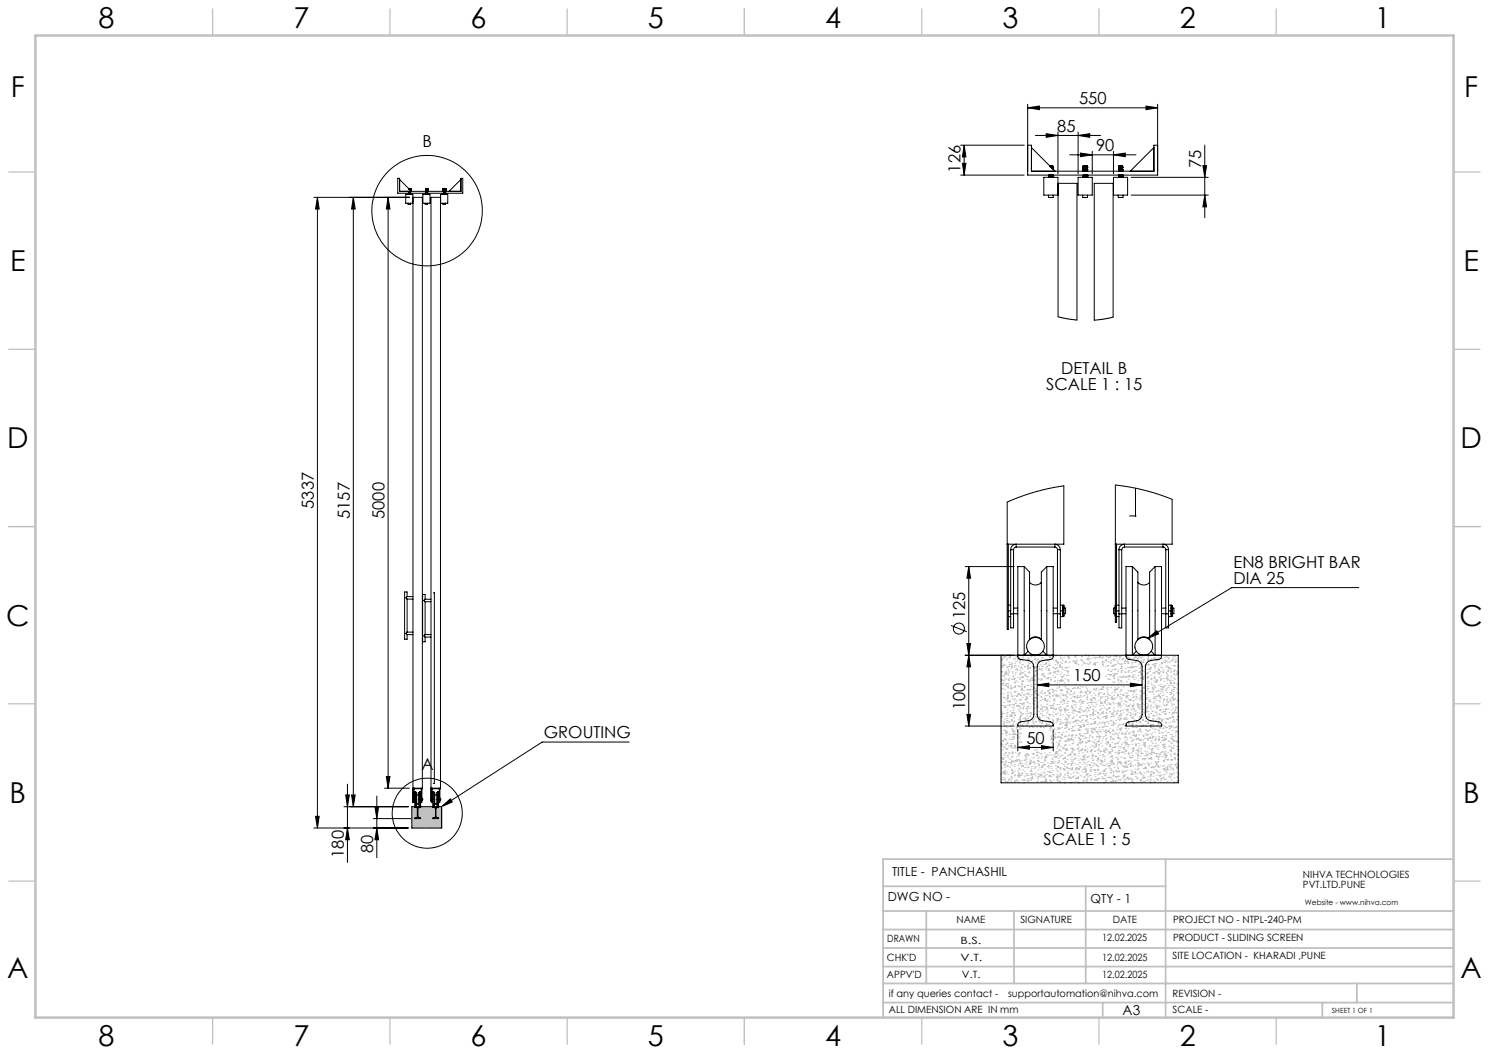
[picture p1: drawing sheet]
<svg xmlns="http://www.w3.org/2000/svg" width="420mm" height="297mm" viewBox="0 0 420 297" stroke-linecap="round" stroke-linejoin="round" font-family="sans-serif">
<defs><g id="words">
<g font-size="8.1">
<text x="27.8" y="8">8</text>
<text x="82.8" y="8">7</text>
<text x="132.8" y="8">6</text>
<text x="182.8" y="8">5</text>
<text x="232.8" y="8">4</text>
<text x="282.8" y="8">3</text>
<text x="332.8" y="8">2</text>
<text x="387.8" y="8">1</text>
<text x="3" y="27.2">F</text>
<text x="413" y="27.2">F</text>
<text x="2.8" y="76.5">E</text>
<text x="412.8" y="76.5">E</text>
<text x="2" y="126.5">D</text>
<text x="412" y="126.5">D</text>
<text x="1.7" y="176.5">C</text>
<text x="411.7" y="176.5">C</text>
<text x="2.7" y="226.5">B</text>
<text x="412.7" y="226.5">B</text>
<text x="2" y="275.7">A</text>
<text x="412" y="275.7">A</text>
<text x="27.8" y="295">8</text>
<text x="82.8" y="295">7</text>
<text x="132.8" y="295">6</text>
<text x="182.8" y="295">5</text>
<text x="232.8" y="295">4</text>
<text x="282.8" y="295">3</text>
<text x="332.8" y="295">2</text>
<text x="387.8" y="295">1</text>
</g>
<g font-size="4.7">
<text x="304.4" y="29.4">550</text>
<text x="119.2" y="41.6">B</text>
<text x="298.2" y="37.2">85</text>
<text x="309.2" y="42.6">90</text>
<text x="338.8" y="47.4" transform="rotate(-90 338.8 47.4)">75</text>
<text x="271" y="48.7" transform="rotate(-90 271 48.7)">126</text>
<text x="299.4" y="105.5">DETAIL B</text>
<text x="295.1" y="110">SCALE 1 : 15</text>
<text x="88.5" y="143.5" transform="rotate(-90 88.5 143.5)">5337</text>
<text x="98.7" y="146.4" transform="rotate(-90 98.7 146.4)">5157</text>
<text x="108.5" y="146.4" transform="rotate(-90 108.5 146.4)">5000</text>
<text x="347.9" y="160.2">EN8 BRIGHT BAR</text>
<text x="347.9" y="164.7">DIA 25</text>
<text x="272.2" y="174.7" transform="rotate(-90 272.2 174.7)">125</text>
<text x="302.7" y="192.2">150</text>
<text x="272.3" y="200.3" transform="rotate(-90 272.3 200.3)">100</text>
<text x="153.4" y="208.2">GROUTING</text>
<text x="289.5" y="209.8">50</text>
<text x="118.9" y="217.2">A</text>
<text x="296.9" y="233.7">DETAIL A</text>
<text x="294.3" y="238.3">SCALE 1 : 5</text>
<text x="97" y="241.9" transform="rotate(-90 97 241.9)">180</text>
<text x="105.3" y="240.6" transform="rotate(-90 105.3 240.6)">80</text>
</g>
<text font-size="3.9" x="316.7" y="286.4">A3</text>
<g font-size="3.5">
<text x="251.6" y="247">TITLE - PANCHASHIL</text>
<text x="250.4" y="254.2">DWG NO -</text>
<text x="307.6" y="254.8">QTY - 1</text>
</g>
<g font-size="2.8">
<text x="367.5" y="247.7">NIHVA TECHNOLOGIES</text>
<text x="367.5" y="250.5">PVT.LTD.PUNE</text>
<text x="269.8" y="260.4">NAME</text>
<text x="287.8" y="260.4">SIGNATURE</text>
<text x="313.9" y="260.5">DATE</text>
<text x="330.9" y="260.5">PROJECT NO - NTPL-240-PM</text>
<text x="250.3" y="265.7">DRAWN</text>
<text x="270.9" y="266.1">B.S.</text>
<text x="310.9" y="265.5">12.02.2025</text>
<text x="330.9" y="265.5">PRODUCT - SLIDING SCREEN</text>
<text x="250.2" y="271.1">CHK'D</text>
<text x="250.2" y="275.8">APPV'D</text>
<text x="270.9" y="271.1">V.T.</text>
<text x="271.3" y="275.8">V.T.</text>
<text x="310.9" y="271.1">12.02.2025</text>
<text x="310.9" y="275.8">12.02.2025</text>
<text x="330.7" y="270.6">SITE LOCATION - KHARADI ,PUNE</text>
<text x="250.7" y="281.1">if any queries contact -</text>
<text x="284.3" y="281.1">supportautomation@nihva.com</text>
<text x="330.7" y="281.1">REVISION -</text>
<text x="250.7" y="285.6">ALL DIMENSION ARE IN mm</text>
<text x="330.7" y="285.6">SCALE -</text>
</g>
<text font-size="2.1" x="368.1" y="255.1">Website - www.nihva.com</text>
<text font-size="2" x="375.7" y="285.6">SHEET 1 OF 1</text>
</g></defs>
<g fill="none" stroke="#000" stroke-width=".28">
<path d="M289.9 30.4l3.3-.5v1zM289.9 29.4v20h36.6v-20M289.9 30.4h36.6M292.1 38.2h18.3M295.1 37.7l3.3 .5-3.3 .5zM298.4 37.2v11.8M304.1 38.2l3.3-.5v1zM304.1 37.2v11.8M323.3 29.9l3.2 .5-3.2 .5zM88.5 55.7h27M89.5 55.7l.5 3.2h-1zM89.5 55.7v177.8"/>
<path d="M99.7 55.7l.5 3.2h-1zM99.7 55.7v171.8M109.5 55.7l.5 3.2h-1zM109.5 55.7v166.6M112.2 50.3h.5v3.7h17.3v-3.7h.5v4.2h-18.3zM112.7 50.6l3.4 3.4M114.4 54.8h2.1v2.5h-2.1zM115.1 57.3v.3h.7v-.3M115.2 54.5h.1M115.2 54.6h.1M115.2 54.7h.1M115.2 54.8h.1"/>
<path d="M115.2 54.5h.4M115.2 54.6h.5M115.2 54.5v.1M115.2 54.7v.1M115.2 54.7h.5M115.3 53.2h.4M115.4 53.2h.3M115.4 53.3h.3M115.5 53.4h.2M115.6 53.5h.1M115.7 54.8h.1M115.7 53.3h.1"/>
<path d="M115.7 53.4h.1M115.7 53.5h.1M115.7 54.5h.1M115.7 54.6h.1M115.7 54.7h.1M115.7 53.2v.1M115.7 53.6h.1M115.7 53.2h.1M115.7 53.2h-.4h.4M115.7 54.5l-.5 .1M115.7 54.6h-.5M115.7 54.7h-.5"/>
<path d="M115.7 54.8h-.4M115.7 54.5h-.5M115.7 54.6l-.5 .1M115.7 54.8h-.5M115.7 54.5v.1M115.7 53.4v.1M115.7 54.6v.1M115.7 53.5v.1M115.7 54.7v.1M115.7 53.3l-.2 .1h.2M115.7 53.4h-.2h.2M115.7 54.7l-.5 .1"/>
<path d="M115.7 53.3v.1M119.3 54.8h2v2.5h-2zM119.9 57.3v.3h.7v-.3M120 53.3h.1M120 53.4h.1M120 53.5h.1M120 53.9h.1M120 54.5h.1M120 54.6h.1M120 54.7h.1M120 53.7h.1M120 53.7l.1 .1"/>
<path d="M120 53.8h.1M120 53.2h.1M120 54.8h.1M120 53.6h.1M120 53.3h.5M120 53.9h.5M120 54.5h.5M120 53.4h.5M120 54.6h.5M120 53.2h.5M120 53.5l.1 .1M120 54.7l.1 .1"/>
<path d="M120 53.2v.2M120 54.5v.1M120.1 53.5l-.1 .1M120.1 53.6l-.1 .1M120.1 53.7h-.1M120.1 53.8h-.1M120.1 53.8l-.1 .1M120.1 54.7l-.1 .1M120.1 53.2l-.1 .1M120.1 53.4h.1M120.1 53.5h.1M120.1 54.5h.1"/>
<path d="M120.1 54.6h.1M120.1 54.7h.1M120.1 53.5h.4M120.1 54.7h.4M120.1 53.2h.4M120.1 53.3h.4M120.1 53.9v.1M120.5 53.6h.1M120.5 53.7h.1M120.5 53.7v.1M120.5 54.8h.1M120.5 53.3h.1"/>
<path d="M120.5 53.4h.1M120.5 53.5h.1M120.5 53.9h.1M120.5 54.5h.1M120.5 54.6h.1M120.5 54.7h.1M120.5 53.8v.1M120.5 53.2h.1M120.5 53.2h-.4M120.5 53.3h-.4M120.5 53.3l-.4 .1M120.5 53.4h-.4"/>
<path d="M120.5 53.5h-.4M120.5 53.6h-.4M120.5 53.7h-.4M120.5 53.7l-.4 .1M120.5 53.8h-.4M120.5 53.9h-.4M120.5 53.9l-.4 .1M120.5 54.5l-.4 .1M120.5 54.6h-.4M120.5 54.7h-.4M120.5 54.8h-.4M120.5 53.4l-.4 .1"/>
<path d="M120.5 54.5h-.4M120.5 54.6l-.4 .1M120.5 54.5v.1M120.5 53.2v.1M120.5 53.5v.1M120.5 53.6v.1M120.5 53.8h.1M120.5 54.7v.1M120.5 53.2l-.5 .1M120.5 53.3l-.5 .1M120.5 53.4h-.5M120.5 53.5h-.5"/>
<path d="M120.5 53.5l-.5 .1M120.5 53.6l-.5 .1M120.5 53.7h-.5M120.5 53.8h-.5M120.5 53.8l-.5 .1M120.5 53.9v.1M120.5 54.5l-.5 .1M120.5 54.6h-.5M120.5 54.7h-.5M120.5 54.7l-.5 .1M120.5 53.2h-.5M120.5 53.9h-.5"/>
<path d="M120.5 54.5h-.5M120.5 53.3v.2M120.5 54.5v.2M124.2 55.7h-2.6v170.3M124.3 57.3h2v-2.5h-2l-.1 167.5h-2.6M125 57.3v.3h.6v-.3M125 54.8h.1M125 54.7h.1M125 54.6h.1M125 53.9h.1M125 53.8h.1M125 53.7h.1"/>
<path d="M125 53.6h.1M125 53.5h.1M125 53.4h.1M125 53.3h.1M125 53.4l.1 .1M125 53.7l.1 .1M125 54.5h.1M125 53.2h.1M125 53.3h.6M125 53.9h.6M125 53.2h.6M125 53.4h.6"/>
<path d="M125 54.6h.6M125 53.2v.2M125 54.5v.1M125.1 53.7h-.1M125.1 53.8h-.1M125.1 53.8l-.1 .1M125.1 53.4h.1M125.1 53.5h.1M125.1 54.5h.1M125.1 54.6h.1M125.1 54.7h.1M125.1 54.5h.4z"/>
<path d="M125.1 53.2h.4M125.1 53.3h.4M125.1 53.9h.4h-.4M125.1 53.5h.4M125.1 54.7h.4M125.1 53.9v.1M125.1 53.5l-.1 .1M125.1 53.6l-.1 .1M125.1 54.7l-.1 .1M125.5 53.3h-.4M125.5 53.4h-.4M125.5 53.4l-.4 .1"/>
<path d="M125.5 53.5h-.4M125.5 53.6h-.4M125.5 53.7h-.4M125.5 53.7l-.4 .1M125.5 53.8h-.4M125.5 54.6h-.4M125.5 54.6l-.4 .1M125.5 54.7h-.4M125.5 54.8h-.4M125.5 53.4h.1M125.5 53.5v.1M125.5 53.6v.1"/>
<path d="M125.5 54.6h.1M125.5 54.7v.1M125.5 53.6h.1M125.5 53.7h.1M125.5 53.7l.1 .1M125.5 54.8h.1M125.5 53.2v.1M125.5 53.3h.1M125.5 53.8v.1M125.5 53.9h.1M125.5 54.5h.1M125.5 53.2h.1"/>
<path d="M125.5 53.2h-.4M125.5 53.3l-.4 .1M125.5 53.9h-.4M125.5 53.9l-.4 .1M125.5 54.5l-.4 .1M125.5 53.7v.2M125.5 54.5l.1 .1M125.6 53.2h.1M125.6 53.3h.1M125.6 53.5h.1M125.6 53.6h.1M125.6 53.7h.1"/>
<path d="M125.6 53.8h.1M125.6 53.9h.1M125.6 54.5h.1M125.6 54.7h.1M125.6 54.8h.1M125.6 53.2l-.6 .1M125.6 53.3l-.6 .1M125.6 53.4h-.6M125.6 53.5h-.6M125.6 53.5l-.6 .1M125.6 53.6l-.6 .1M125.6 53.7h-.6"/>
<path d="M125.6 53.8h-.6M125.6 53.8l-.6 .1M125.6 53.9l-.1 .1M125.6 54.5l-.6 .1M125.6 54.6h-.6M125.6 54.7h-.6M125.6 54.7l-.6 .1M125.6 53.2h-.6M125.6 53.9h-.6M125.6 54.5h-.6M125.6 53.3l-.1 .2M125.6 53.9v.1"/>
<path d="M125.6 54.5l-.1 .2M130 50.6l-3.4 3.4M271 41h17.9M271 49.4h17.9M271.5 46.1h1l-.5 3.3zM272 41l.5 3.3h-1zM272 41v8.4M289.9 41h1v7.3h34.6v-7.3h1M290.9 41.6l6.7 6.7M295.7 55v.7h1.4v-.7M295.9 49.5h.1M295.9 49.6h.1"/>
<path d="M295.9 49.7h.1M295.9 49.8v.1M295.9 50h.1M295.9 49.4v.1M295.9 49.8h.1M295.9 49.9v.1M295.9 49.4h.1M295.9 49.5v.1M295.9 49.6v.1M295.9 49.9h.1M295.9 50v.1M295.9 49.7v.1"/>
<path d="M296 46.7h.9M296.5 47.2h.4M296.6 47.3h.3M296.7 47.4l.2-.1zM296.7 47.4h.2zM296.9 47.5h.1M296.8 49.4h-.9M296.9 46.9v.1M296.9 47.1h.1M296.9 47.2h.1M296.9 47.3v.1M296.9 47.4v.1"/>
<path d="M296.9 49.5h.1M296.9 49.6h.1M296.9 49.7v.1M296.9 49.8v.1M296.9 50h.1M296.9 46.8h.1M296.9 49.7h-1M296.9 49.8l-1 .1M296.9 50h-1M296.9 46.9h.1M296.9 47.6h.1M296.9 46.7v.1"/>
<path d="M296.9 46.9l-.6 .1M296.9 47.1h-.5M296.9 47.3h-.2M296.9 49.5h-1M296.9 49.6h-1M296.9 49.7l-1 .1M296.9 50h-.9M296.9 47v.1M296.9 49.4v.1M296.9 46.8l-.7 .1M296.9 47l-.5 .1M296.9 47.1l-.4 .1"/>
<path d="M296.9 47.5v.1M296.9 49.4l-1 .1M296.9 49.5l-1 .1M296.9 46.7l-.8 .1h.8M296.9 49.4h.1M296.9 49.8h.1M296.9 47h-.6M296.9 49.6l-1 .1M296.9 49.8h-1M296.9 49.9h-1M296.9 46.7h-.8M296.9 47.2l-.3 .1"/>
<path d="M296.9 49.9l-1 .1M296.9 47h.1M298.4 51.7h5.4v38.6l-5.4-.9v-39.4h-4v5h4M301.7 43.7h18.7M304.1 50h4v5h-4zM304.8 43.2l3.3 .5-3.3 .5zM305.4 55v.7h1.3v-.7M305.5 46.9l.1 .1M305.5 47.1h.1M305.5 47.2h.1M305.5 47.3h.1M305.5 47.4l.1 .1"/>
<path d="M305.5 47.6h.1M305.5 47.7l.1 .1M305.5 47.8l.1 .1M305.5 48h.1M305.5 48.1l.1 .1M305.5 48.3h.1M305.5 49.5h.1M305.5 49.6h.1M305.5 49.7h.1M305.5 49.8l.1 .1M305.5 50h.1M305.5 46.8h.1"/>
<path d="M305.5 47.8h.1M305.5 47.7h.1M305.5 47h.1M305.5 46.9h.1M305.5 47.4h.1M305.5 47.9v.1M305.5 48.1h.1M305.5 48.2v.1M305.5 49.4v.1M305.5 49.8h.1M305.5 49.9v.1M305.6 47h-.1"/>
<path d="M305.6 47.1l-.1 .1M305.6 47.2l-.1 .1M305.6 47.4h-.1M305.6 47.5l-.1 .1M305.6 47.7h-.1M305.6 47.8h-.1M305.6 47.9h-.1M305.6 48l-.1 .1M305.6 48.2h-.1M305.6 49.4h-.1M305.6 49.5l-.1 .1M305.6 49.6l-.1 .1"/>
<path d="M305.6 49.8h-.1M305.6 49.9h-.1M305.6 46.8l-.1 .1M305.6 47h.1M305.6 47.1h.1M305.6 47.5h.1M305.6 47.6v.1M305.6 47.8h.1M305.6 48.2h.1M305.6 48.3h.1M305.6 49.4h.1M305.6 49.5h.1"/>
<path d="M305.6 50v.1M305.6 46.8h.1M305.6 47.2h.1M305.6 47.3v.1M305.6 47.9h.1M305.6 48h.1M305.6 49.7v.1M305.6 49.9h.1M306.5 48.3h.1M306.5 49.4h-1M306.5 46.9l.1 .1M306.5 47.1h.1"/>
<path d="M306.5 47.2h.1M306.5 47.3l.1 .1M306.5 47.4l.1 .1M306.5 47.6h.1M306.5 47.7l.1 .1M306.5 47.9h.1M306.5 48h.1M306.5 48.1l.1 .1M306.5 49.5h.1M306.5 49.6h.1M306.5 49.7l.1 .1M306.5 49.8l.1 .1"/>
<path d="M306.5 50h.1M306.5 46.8h.1M306.5 47.3h-.9M306.5 47.4l-.9 .1M306.5 47.6h-.9M306.5 47.7l-.9 .1M306.5 49.7h-.9M306.5 49.8l-.9 .1M306.5 50h-.9M306.5 46.9h.1M306.5 47.8h.1M306.5 47.9v.1"/>
<path d="M306.5 48.1h.1M306.5 46.7v.1M306.5 46.8h-.9M306.5 46.9l-.9 .1M306.5 47.1h-.9M306.5 47.2h-.9M306.5 47.3l-.9 .1M306.5 47.6l-.9 .1M306.5 47.9h-.9M306.5 48h-.9M306.5 48.1l-.9 .1M306.5 48.3h-.8"/>
<path d="M306.5 49.5h-.9M306.5 49.6h-.9M306.5 49.7l-.9 .1M306.5 50h-.8M306.5 47v.1M306.5 48.2v.1M306.5 49.4v.1M306.6 46.8l-1 .2M306.6 47l-1 .1M306.6 47.1l-1 .1M306.6 47.8l-1 .1M306.6 47.9l-1 .1"/>
<path d="M306.6 48l-1 .2M306.6 48.2l-1 .1M306.6 49.4l-1 .1M306.6 49.5l-1 .1M306.6 46.7l-1 .1M306.6 47.1h.1M306.6 47.2h.1M306.6 47.8h.1M306.6 47.9h.1M306.6 48.3h.1M306.6 49.4h.1M306.6 49.5h.1"/>
<path d="M306.6 49.6h.1M306.6 49.8h.1M306.6 50h.1M306.6 46.8l-1.1 .1M306.6 47h-1.1M306.6 47.1l-1.1 .1M306.6 47.2l-1.1 .1M306.6 47.4h-1.1M306.6 47.5l-1.1 .1M306.6 47.6l-1.1 .1M306.6 47.8h-1.1M306.6 47.9h-1.1"/>
<path d="M306.6 48l-1.1 .1M306.6 48.2h-1.1M306.6 49.5l-1.1 .1M306.6 49.6l-1.1 .1M306.6 49.8h-1.1M306.6 49.9h-1.1M306.6 46.7l-1.1 .1M306.6 47.9l-1.1 .1M306.6 48.2l-1.1 .1M306.6 49.4l-1.1 .1M306.6 49.9l-1.1 .1M306.6 46.7v.1"/>
<path d="M306.6 47h.1M306.6 48h.1M306.6 48.2h.1M308.1 42.7v6.3M308.6 51.7h5.4v37.8l-5.2 .8h-.2zM314.1 43.7l3.3-.5v1zM314.1 50h4v5h-4zM314.1 42.7v6.3M315.4 55v.7h1.4v-.7M315.6 49.7h.1M315.6 49.6h.1M315.6 47.8h.1"/>
<path d="M315.6 47.7h.1M315.6 47.3h.1M315.6 47.2h.1M315.6 47h.1M315.6 46.9v.1M315.6 47.1h.1M315.6 47.4v.1M315.6 47.6h.1M315.6 47.7v.1M315.6 47.8v.1M315.6 48h.1M315.6 48.1v.1"/>
<path d="M315.6 48.3h.1M315.6 49.5h.1M315.6 49.8v.1M315.6 50h.1M315.6 46.8h.1M315.6 47.4l1-.1-1 .1M315.6 47.6l1-.1-1 .1M315.6 47.7l1-.1zM315.6 49.9h1l-1 .1M315.6 46.9h.1M315.6 47.4h.1M315.6 47.9v.1"/>
<path d="M315.6 48.1h.1M315.6 48.2v.1M315.6 49.4v.1M315.6 49.8h.1M315.6 49.9v.1M315.6 47.6l1-.1-1 .2M315.6 47.8l1-.1zM315.6 47.9h.9M315.6 47.1v.1M315.6 47.2v.1M315.6 47.5v.1M315.6 47.9h.1"/>
<path d="M315.6 48v.1M315.6 48.2h.1M315.6 49.4h.1M315.6 49.5v.1M315.6 49.6v.1M315.6 49.9h.1M315.6 46.8v.1M315.6 47.5h.1M315.6 47.6v.1M315.6 50v.1M315.6 47.3v.1M315.6 49.7v.1"/>
<path d="M315.7 50h.9M316.5 48.3h.1M316.5 49.4h-.9M316.5 46.8v.1M316.5 46.9v.1M316.5 47.1v.1M316.5 48v.1M316.5 48.1v.1M316.5 49.5v.1M316.5 47.2h.1M316.5 47.3l.1 .1M316.5 49.6h.1"/>
<path d="M316.5 49.7l.1 .1M316.5 46.7l-.9 .1M316.5 46.9l-.9 .1M316.5 47l-.9 .1M316.5 47.2h-.9M316.5 47.3h-.9M316.5 47.9l-.9 .1M316.5 48.1l-.9 .1M316.5 48.2l-.9 .1M316.5 49.4l-.9 .1M316.5 49.6h-.9M316.5 49.7h-.9"/>
<path d="M316.5 46.8h-.9M316.5 47.1h-.9M316.5 47.3l-.9 .1M316.5 48h-.9M316.5 48.3h-.8M316.5 49.5h-.9M316.5 49.7l-.9 .1M316.5 50h-.9M316.5 47.4l-.9 .1M316.5 49.8l-.9 .1M316.5 46.9h.1M316.5 47.3h.1"/>
<path d="M316.5 47.8h.1M316.5 47.9v.1M316.5 48.1h.1M316.5 49.7h.1M316.5 46.7v.1M316.5 47v.1M316.5 48.2v.1M316.5 49.4v.1M316.6 47.2l-.1 .1M316.6 47.4l-1 .1M316.6 47.8l-1 .1M316.6 49.4h-.1"/>
<path d="M316.6 49.6l-.1 .1M316.6 49.8l-1 .1M316.6 46.7h-.1M316.6 50h.1M316.6 47.1h.1M316.6 47.2h.1M316.6 47.8h.1M316.6 47.9h.1M316.6 48.3h.1M316.6 49.4h.1M316.6 49.5h.1M316.6 49.6h.1"/>
<path d="M316.6 49.8h.1M316.6 46.8l-1 .1M316.6 47h-1M316.6 47.1l-1 .1M316.6 47.2l-1 .1M316.6 47.8h-1M316.6 47.9h-1M316.6 48l-1 .1M316.6 48.2h-1M316.6 49.5l-1 .1M316.6 49.6l-1 .1M316.6 49.8h-1"/>
<path d="M316.6 46.7l-1 .1M316.6 47.9l-1 .1M316.6 48.2l-1 .1M316.6 49.4l-1 .1M316.6 46.7v.1M316.6 47h.1M316.6 48h.1M316.6 48.2h.1M319.1 55h21.7M319.1 50h21.7M325.5 41.6l-6.7 6.7M339.3 46.7h1l-.5 3.3z"/>
<path d="M339.8 55l.5 3.3h-1zM339.8 40.9v20.5M320.3 137.7v7.8M272.2 159.8h13.9M273.3 159.8l.5 3.3h-1.1zM273.3 159.8v45M284.1 153.5h16v-16.5l-3.9 .7-4.4 1.1-7.7 2.8v35.9h.3v-24M285.1 155h.8M285.1 155v18.1M285.9 155v22.1h-.8v-4M286.6 154.3v-.8l-.6 .1-.7 .7-.2 .7M286.6 154.3l-.4 .2-.3 .5"/>
<path d="M286.6 154.3h10.9M288.9 159.8v25l1.1-1.1M288.9 159.8l1.5 1.6v19M288.9 159.8h-1.8v21.1a13.4 13.4 0 0 0 .2 4.8l.4 .2 2.4 .4a1.84 1.84 0 0 1 1.5 1.8v13.4a1.84 1.84 0 0 1-1.5 1.8l-2.2 .3a.91 .91 0 0 0-.8 1.2h10a.98 .98 0 0 0-.8-1.2l-2.2-.3a1.76 1.76 0 0 1-1.5-1.8v-13.4a1.76 1.76 0 0 1 1.5-1.8l2.2-.3a1.26 1.26 0 0 0 .8-1.7v-24.5h-1.8M295.3 159.8l-1.6 1.6v19M295.3 159.8v25l-1.2-1.1M297.5 154.3l.4 .1 .4 .6M297.5 154.3v-.8l.8 .2 .6 .7 .2 .6M298.3 155v22.1h.8v-4M298.3 155h.8M299.1 155v18.1M314.6 153.5h16v-12.7l-7.3-2.4-4.6-1-4.1-.6v38.7h.3v-22"/>
<path d="M315.6 155h.8M315.6 155v18.1M316.4 155v22.1h-.8v-4M317.2 154.3v-.8l-.7 .1-.7 .7-.2 .7M317.2 154.3l-.5 .2-.3 .5M317.2 154.3h10.8M318.6 145.5h1.7M319.4 159.8h-1.8v25a.98 .98 0 0 0 .8 1.2l2.2 .3a1.84 1.84 0 0 1 1.6 1.8v13.4a1.84 1.84 0 0 1-1.6 1.8l-2.4 .4a.99 .99 0 0 0-.6 1.1h10a.98 .98 0 0 0-.8-1.2l-2.2-.3a1.84 1.84 0 0 1-1.5-1.8v-13.4a1.84 1.84 0 0 1 1.5-1.8l2.2-.3a1.51 1.51 0 0 0 .8-2v-24.2h-1.8M319.4 159.8v25l1.1-1.1M319.4 159.8l1.6 1.6v19M320.3 145.5h.2M325.8 159.8v25l-1.1-1.1"/>
<path d="M325.8 159.8l-1.5 1.6v19M328 154.3v-.8l.8 .2 .7 .7 .1 .6M328 154.3l.5 .1 .3 .6M328.8 155v22.1h.8v-4M328.8 155h.8M329.6 155v18.1M114.8 168.3v-1.3h-.7v13.3h.7v-1.3M114.8 168.3a.36 .36 0 0 0-.3 .3 .36 .36 0 0 0 .3 .4M114.8 178.3a.34 .34 0 0 0-.3 .3 .34 .34 0 0 0 .3 .4M114.8 169v9.3M114.8 169h1.7M114.8 168.3h1.7"/>
<path d="M114.8 179h1.7M114.8 178.3h1.7M119.9 169v-1.3h-.7v13.3h.7v-1.3M119.9 169a.35 .35 0 0 0-.3 .4 .35 .35 0 0 0 .3 .3M119.9 179a.36 .36 0 0 0-.3 .3 .36 .36 0 0 0 .3 .4M119.9 169.7v9.3M119.9 169.7h1.7M119.9 169h1.7M119.9 179.7h1.7M119.9 179h1.7M122.2 167.2h.3M122.5 167.2v53.8"/>
<path d="M122.5 167.2h.1M268.3 176.4l4.4 1.8M284.4 173.9h.7M284.4 170.7h.7M284.4 172.3h.7M285.9 171.5h1.2M287.1 173.1h-2M290.4 164.2a2.21 2.21 0 0 0 3.3 0M297.1 171.5h1.2M297.1 173.1h2M299.1 173.9h.8M299.1 170.7h.8"/>
<path d="M299.1 172.3h.7M299.8 170.7v3.2M299.9 170.7l.2 .1v3l-.2 .1M299.9 170.7v3.2M300.1 171.5h.5v1.6h-.5M314.5 171.5h-.4v1.6h.4M314.6 170.7v3.1M314.9 173.9h.7M314.9 170.7h.7M314.9 172.3h.7M316.4 171.5h1.2M317.6 173.1h-2"/>
<path d="M321 164.2a2.21 2.21 0 0 0 3.3 0M327.6 171.5h1.2M327.6 173.1h2M329.6 173.9h.9M329.6 170.7h.9M329.6 172.3h.7M330.3 170.7v3.2M330.5 170.7l.2 .2v2.8l-.2 .2M330.5 170.7v3.2M330.7 171.5h.4v1.6h-.4M383.3 165.7h-35.8l-23.8 14.4M272.7 181.5h1.1l-.5 3.3z"/>
<path d="M273.3 184.8l.5 3.3h-1.1zM282.4 184.8v36h50v-36h-60.2M290.4 180.3a2.21 2.21 0 0 1 3.3 0M292.6 193.2l3.2-.5v1zM292.6 193.2h29.6M318.8 192.7l3.4 .5-3.4 .5zM321 180.3a2.21 2.21 0 0 1 3.3 0M323.7 180.1l2.6-2.2 .5 .9zM109 219h1l-.5 3.3zM177.4 209.3h-24.5l-28.4 18.2M272.2 204.8h13.9M272.7 201.5h1.1l-.5 3.3z"/>
<path d="M287.1 210.8l3.3-.5v1zM287.1 205.8v6M287.1 210.8h10M293.8 210.3l3.3 .5-3.3 .5zM297.1 205.8v6M88.5 233.5h26.7M89 230.3h1l-.5 3.2zM97 227.5h18.2M97.5 224.2h1l-.5 3.3zM98 233.5l.5 3.4h-1zM98 221.2v22M99.2 224.2h1l-.5 3.3z"/>
<path d="M105.3 230.9h10.7M105.8 227.6h1l-.5 3.3zM106.3 233.5l.5 3.4h-1zM106.3 224.5v17.4M108.5 222.3h7M116.2 227.5h8.3v6h-8.3zM116.5 222.3h2.6v-166.6h-2.6v170.6M116.5 226.3h.1M116.5 225.7h.1M116.5 225.2h.1M116.5 225.5h.1M116.6 225.6h.4"/>
<path d="M116.6 222.6h.2M116.6 222.6v3M116.8 222.6v3.7l-.2-.7M116.8 225.3h.2M116.9 222.5l-.1-.1-.2 .2M116.9 222.5l-.1 .1M116.9 222.5h1.8M117 227.6l.7 .4v2.4l-.6 .3-.1 .2h1.6v-.2l-.7-.3v-2.4l.7-.4M117 227.5v.1M117.3 223.4l.2 .2v2.6a.41 .41 0 0 0 .1 .5 .41 .41 0 0 0 .5 .1v-3.2l.3-.2M117.3 223.4v4.1l.2-.1M117.3 223.4h-.3v4.1"/>
<path d="M117.5 224.1h.6M118.4 223.4v4.1l-.3-.1M118.4 223.4h.2v4.1M118.6 225.3h.3M118.6 225.6h.4M118.6 227.5v.1M118.7 222.5l.2 .1M118.7 222.5l.2-.1 .1 .2M118.9 222.6v3.7l.1-.7M118.9 222.6h.1M119 225.7h.1M119 225.2h.1"/>
<path d="M119 222.6v3M119 225.5h.1M119.1 225.2v.5M119.2 225.3v.3M121.6 225.7h.1M121.6 225.2h.1M121.6 225.2v.5M121.6 225.3v.3M121.6 226h.1M121.6 225.5h.1M121.7 225.6h.4M121.7 222.6h.1"/>
<path d="M121.7 222.6v3M121.8 222.6v3.7l-.1-.7M121.8 225.3h.3M122 222.5l-.1-.1-.2 .2M122 222.5l-.2 .1M122 222.5h1.8M122.1 227.6l.7 .5v2.2l-.7 .6h1.6l-.1-.2-.6-.3v-2.4l.7-.4M122.1 227.5v.1M122.2 221h.3M122.4 223.4l.2 .2v2.6a.43 .43 0 0 0 .1 .5 .43 .43 0 0 0 .5 .1v-3.2l.2-.2M122.4 223.4v4.1l.2-.1M122.4 223.4h-.3v4.1"/>
<path d="M122.5 221h.1M122.6 224.1h.6M123.4 223.4v4.1l-.1-.1M123.4 223.4h.3v4.1M123.7 225.3h.2M123.7 225.6h.4M123.7 227.5v.1M123.8 222.5l.1-.1 .2 .2M123.8 222.5l.1 .1M123.9 222.6v3.7l.2-.7M123.9 222.6h.2M124.1 225.7h.1"/>
<path d="M124.1 225.2h.1M124.1 225.5h.1M124.1 222.6v3M124.2 225.2v.5M124.2 225.3v.3M124.5 227.5l2.5-2.2 .6 .9z"/>
<circle cx="120.5" cy="59.4" r="15.6"/>
<circle cx="270.5" cy="177.3" r="1.55"/>
<circle cx="292.1" cy="182.3" r="2.5"/>
<circle cx="322.6" cy="182.3" r="2.5"/>
<circle cx="117.8" cy="227.1" r=".41"/>
<circle cx="120.5" cy="229.4" r="9.9"/>
<circle cx="122.9" cy="227.1" r=".42"/>
</g>
<g fill="none" stroke="#c0c0c0" stroke-width=".28">
<path d="M282.4 195.5h.1M282.4 191.7h.1M282.4 194.3h.1M282.4 193.1h.1M282.5 185.9l.2-.1-.1 .3zM282.5 191.9h.1M282.5 186.4h.1M282.5 189.5h.1M282.5 190.7h.1M282.5 185h.1M282.6 189.4h.1M282.6 191.9h.1"/>
<path d="M282.6 188.2h.1M282.7 187h.1M282.7 185.8h.1M282.7 194.2h.1M282.8 187.7l.1 .2h-.3zM282.8 199h.1M282.9 192.7l.2-.1v.3zM282.9 187.6h.1M283 193.3h.1M283.1 198.2h.1M283.1 195.7h.1M283.1 196.8h.1"/>
<path d="M283.1 196.6h.1M283.2 187.4h.1M283.2 192h.1M283.2 187.6h.1M283.3 199.5l.2-.1v.2zM283.3 191.5h.1M283.3 199.1h.1M283.3 190.4l.1 .2h-.3zM283.3 190.2h.1M283.3 185.2h.1M283.3 189.8h.1M283.3 194.4h.1"/>
<path d="M283.4 185.1l.1 .4-.4-.1zM283.5 184.9h.1M283.5 199.4h.1M283.5 197.1h.1M283.6 199.5h.1M283.7 192.8h.1M283.7 191.4h.1M283.8 190.1l.2-.1v.2zM283.8 193.2v.2h-.2zM283.9 186.2h.1M283.9 189.3l.1 .3h-.4zM284 185.8h.1"/>
<path d="M284 196.7h.1M284 188.1h.1M284 197.4h.1M284.1 192.8h.1M284.1 199h.1M284.1 195.4h.1M284.1 193.7l.3-.2v.3zM284.1 197.8h.1M284.2 196.9l.2-.1-.1 .2zM284.2 196.5h.1M284.2 195.3h.1M284.2 190.1h.1"/>
<path d="M284.3 194.1h.1M284.3 188.8h.1M284.3 195.3h.1M284.3 192.9h.1M284.3 195.9l.1 .3-.2-.1zM284.3 191.7h.1M284.4 190.4h.1M284.4 189.2h.1M284.4 197.9h.1M284.5 188h.1M284.5 189.6h.1M284.5 186.8h.1"/>
<path d="M284.5 191.9h.1M284.6 185.6h.1M284.7 187.4l.2-.1-.1 .2zM284.7 191.3h.1M284.8 199.1h.1M284.8 198.7l.1 .2h-.2zM284.9 185.1l.1 .3-.3-.1zM284.9 197.6v.4l-.3-.1zM285 193.4h.1M285 195.3h.1M285 194.2l.3-.1-.1 .2zM285 193.9h.1"/>
<path d="M285 195.8h.1M285.2 188.6h.1M285.2 187.7h.1M285.3 187.3h.1M285.3 187h.1M285.3 191.7h.1M285.3 196.3h.1M285.4 187.9l.1 .2h-.2zM285.4 196.5h.1M285.4 189.5h.1M285.4 194.1h.1M285.4 198.8h.1"/>
<path d="M285.5 184.8h.1M285.5 197.2h.1M285.5 199.6h.1M285.6 184.8h.1M285.6 189.9h.1M285.7 191.5h.1M285.8 199.1h.1M285.9 185.8h.1M285.9 190.6l.1 .3-.3-.1zM285.9 199.9h.1M286 191.6l.2-.2-.1 .3zM286 198.7h.1"/>
<path d="M286 193.8h.1M286 188.2h.1M286 192.5h.1M286 197.5h.1M286.1 196.2h.1M286.1 195h.1M286.2 193.8h.1M286.2 187.2h.1M286.2 187.8h.1M286.2 192.4h.1M286.2 197.1h.1M286.2 192.6h.1"/>
<path d="M286.2 185.9h.1M286.2 195.3h.1M286.2 191.4h.1M286.3 190.2h.1M286.3 198.3h.3l-.1 .2zM286.3 188.9h.1M286.4 187.7h.1M286.4 195.1h.1M286.4 186.5h.1M286.4 189.6h.1M286.5 193.4v.2h-.2zM286.5 185.3h.1"/>
<path d="M286.5 192h.1M286.6 188.5h.1M286.7 199h.1M286.7 199.2h.1M286.8 197.7h.1M286.8 188.9l.3-.1-.1 .2zM286.9 192.4h.1M286.9 196.2l.1 .2h-.2zM286.9 193.5h.1M287 191h.1M287 195.8h.1M287.1 185.7h.1"/>
<path d="M287.2 187.8h.1M287.2 195.7l.3-.1-.1 .2zM287.3 185.7l.1 .4-.3-.1zM287.3 193.6h.1M287.4 195.9h.1M287.4 198.9l.1 .2h-.2zM287.4 197.3h.1M287.4 186.7h.1M287.4 191.3h.1M287.5 199.7h.1M287.5 185.4l.1 .2h-.2zM287.5 190.2l.3-.3 .1 .3z"/>
<path d="M287.5 187h.1M287.5 198.4h.1M287.6 189.1h.1M287.6 193.7h.1M287.7 191.6h.1M287.7 197.5h.1M287.7 186.2h.3l-.1 .2zM287.7 196.2h.1M287.8 199.7h.1M287.9 198.4h.1M287.9 185.9h.1M287.9 197.2h.1"/>
<path d="M287.9 190.9h.1M287.9 196h.1M287.9 189.6h.1M287.9 188.3h.1M288 194.8h.1M288 188.1l.1 .2h-.2zM288 194.3l.3-.2 .1 .3zM288 193.6h.1M288.1 192.3h.1M288.1 191.1h.1M288.1 198.8h.1M288.1 193l.3-.1-.1 .2z"/>
<path d="M288.2 189.9h.1M288.2 195.4h.1M288.2 188.7h.1M288.3 187.5h.1M288.3 186.3h.1M288.3 196.7h.1M288.3 192.2h.1M288.3 192.1h.1M288.4 185h.1M288.4 189.8h.1M288.4 192.1h.1M288.5 185.6h.1"/>
<path d="M288.5 199.8l.3-.1-.1 .3zM288.6 190.9v.2h-.2zM288.6 196.1h.1M288.7 194.8h.1M288.7 199.2h.1M288.8 198.2l.1 .4-.4-.1zM288.9 189.5h.1M288.9 188.1h.1M288.9 193.6h.1M289 195.9h.1M289 190.4l.3-.1-.1 .2zM289.1 193.6v.3l-.2-.1z"/>
<path d="M289.1 197.3h.1M289.1 187.9h.1M289.3 190.7h.1M289.4 197.4h.1M289.4 197.2l.3-.1-.1 .2zM289.5 199.9h.1M289.5 199.7h.1M289.6 190.9h.1M289.6 195.5h.1M289.6 196.4v.2h-.2zM289.6 194.6h.1M289.6 186.3h.1"/>
<path d="M289.6 191.7h.1M289.7 199.4h.1M289.7 193.3h.1M289.7 198.2h.1M289.7 193.4h.1M289.7 198h.1M289.7 197h.1M289.7 188.7h.1M289.8 195.8h.1M289.8 188h.1M289.8 186h.1M289.8 194.6h.1"/>
<path d="M289.8 186.7h.1M289.9 193.3h.1M289.9 188.4h.1M289.9 187.7l.3-.1-.1 .3zM289.9 192.1h.1M290 190.9h.1M290 189.7h.1M290 195.9h.1M290.1 188.5h.1M290.1 199.1v.3h-.2zM290.1 187.3h.1M290.1 195.5h.1"/>
<path d="M290.2 185.6v.2h-.2zM290.2 186h.1M290.2 189.3h.1M290.3 194.5l.3-.1-.1 .2zM290.3 189.8h.1M290.4 199.8h.1M290.4 192.2h.1M290.4 198.5h.1M290.4 187.1h.1M290.4 191.7h.1M290.4 196.4h.1M290.6 193.2h.1"/>
<path d="M290.6 191.9h.1M290.7 199.3h.1M290.7 188.3v.3h-.2zM290.8 186.6h.1M290.8 185.1l.3-.1-.1 .2zM290.8 185.3h.1M290.8 193.6h.1M290.9 196h.1M291 191.3l.2-.2v.2zM291 194.4h.1M291 188h.1M291.2 187.9h.1"/>
<path d="M291.2 191.8h.3l-.1 .2zM291.3 186.3v.4l-.3-.1zM291.3 198.4h.1M291.4 197.4h.1M291.4 197.1h.1M291.4 199.8h.1M291.5 190.8l.2-.3 .1 .3zM291.5 191.8h.1M291.6 199.1h.1M291.6 190.4h.1M291.6 191.8h.1M291.6 198.6l.3-.1-.1 .3z"/>
<path d="M291.6 197.9h.1M291.6 196.7h.1M291.7 195.2h.1M291.7 199.8h.1M291.7 193.9v.2h-.2zM291.7 195.5h.1M291.7 185.9h.1M291.7 190.5h.1M291.7 194.3h.1M291.7 185.1h.1M291.7 199.6h.1M291.8 193.1h.1"/>
<path d="M291.8 186.1h.1M291.8 191.8h.1M291.8 188.5h.1M291.8 197.6h.1M291.9 188.3h.1M291.9 193h.1M291.9 190.6h.1M291.9 195l.3-.3 .1 .3zM291.9 189.4h.1M292 188.2h.1M292 193h.1M292 187h.1"/>
<path d="M292.1 185.7h.1M292.1 189.2l.2-.1v.2zM292.1 195.6h.1M292.2 186.4h.1M292.2 196.6v.2h-.2zM292.3 189.9h.1M292.3 196.9h.1M292.3 195.6h.1M292.5 196l.3-.1-.1 .2zM292.5 190.3h.1M292.6 189h.1M292.6 196h.1"/>
<path d="M292.6 199.4h.1M292.6 186.7h.1M292.6 191.3h.1M292.7 199.4l.1 .2h-.3zM292.7 198.8v.4l-.3-.1zM292.7 198.2h.1M292.8 185.8v.3h-.2zM292.8 196.1h.1M292.9 191.6h.1M293 188.1h.1M293.1 185h.1M293.2 186.4v.3l-.2-.2 .3-.1"/>
<path d="M293.3 195.5h.1M293.3 188.6v.2h-.2zM293.3 197.6h.1M293.4 199.9h.1M293.4 198.9h.1M293.5 197.7h.1M293.5 188.9h.1M293.5 187.5h.1M293.5 191.9h.1M293.5 196.5h.1M293.6 195.2h.1M293.7 196.7h.1"/>
<path d="M293.7 191.6h.1M293.7 186.2h.1M293.8 190.4h.1M293.8 189.2h.1M293.8 188.6h.1M293.8 191.3l.1 .3h-.2zM293.8 187.9h.1M293.8 190.2h.1M293.8 194.8h.1M293.8 199.5h.1M293.9 185.6h.1M293.9 186.7h.1"/>
<path d="M293.9 190.1h.1M293.9 185.5h.1M294 197.3h.1M294 188h.1M294 195.7h.1M294.1 199.3h.1M294.3 190h.1M294.3 190.7l.2-.1v.2zM294.4 187.4h.1M294.5 186.1h.1M294.5 199.5h.1M294.6 195.3h.1"/>
<path d="M294.7 197.4l.3-.1-.1 .3zM294.7 186.3h.1M294.7 191h.1M294.7 195.6h.1M294.8 196.8l.1 .3h-.3zM294.8 196.2h.1M294.9 188.7h.1M294.9 187.2l.3-.3v.4zM295 188.1h.1M295 199.2h.1M295 197.9h.1M295.2 188l.2-.1-.1 .2z"/>
<path d="M295.2 199.9h.1M295.2 191.3h.1M295.2 184.8h.1M295.3 197.6h.1M295.3 198.6h.1M295.3 200h.1M295.3 199.6l.1 .2h-.2zM295.3 191.4l.4-.3v.3zM295.3 197.4h.1M295.4 196.2h.1M295.4 186h.1M295.4 186.1l.1 .2h-.3z"/>
<path d="M295.4 195h.1M295.6 191.3h.1M295.6 194.8l.2-.1v.2zM295.6 190.1h.1M295.7 188.9h.1M295.7 186.3h.1M295.7 187.7h.1M295.7 186.5h.1M295.7 188.6h.1M295.8 185.2h.1M295.8 187.3h.1M295.9 188.8l.1 .3-.2-.1z"/>
<path d="M295.9 197.8h.1M295.9 199.1h.1M296 195.8h.1M296 185.2h.1M296 189.8h.1M296 194.4h.1M296 196.4h.1M296.1 185.3h.2v.2zM296.1 195.3l.1 .3h-.4zM296.1 187.6h.1M296.1 196.9h.1M296.2 191.1h.1"/>
<path d="M296.2 189.8h.1M296.2 190.1h.1M296.3 191.8l.1-.2 .1 .2zM296.3 199.7l.3-.2 .1 .3zM296.4 199h.1M296.5 199.6h.1M296.8 196.2h.1M296.8 185.8h.1M296.8 195.3h.1M296.8 199.9h.1M296.9 186h.1M296.9 190.6h.1"/>
<path d="M296.9 194.3l.1 .3h-.2zM296.9 196.3h.1M296.9 188.2h.1M297 195h.1M297 199l.1-.2-.2 .1 .2 .1M297.1 189.7h.1M297.1 199.6h.1M297.2 198.4h.1M297.2 188.4h.1M297.2 184.9h.1M297.2 197.7h.1M297.3 197.2h.1"/>
<path d="M297.3 195.9h.1M297.3 194.7h.1M297.4 189.5l.2-.1-.1 .2zM297.4 197.6h.1M297.4 192.3h.1M297.4 192h.1M297.5 197.1v.2h-.2zM297.5 191.1h.1M297.5 189.9h.1M297.5 191h.1M297.6 188.6h.1M297.6 187.4h.1"/>
<path d="M297.6 186.2h.1M297.6 186.3h.1M297.7 185h.1M297.7 188.7h.1M297.8 196.3l.2-.1v.2zM297.9 194.9h.1M298 199.8v.3h-.2zM298 195.9h.1M298.1 186.3v.2h-.2zM298.1 188.3h.1M298.1 189.4h.1M298.1 194.1h.1"/>
<path d="M298.1 198.7h.1M298.1 186.9h.1M298.1 190.1h.1M298.1 184.8h.1M298.2 192.5h.1M298.2 186.8l.3-.1-.1 .3zM298.2 191.9h.1M298.2 196.5h.1M298.3 187.3h.1M298.3 196.1h.1M298.5 199.7h.1M298.5 189.5h.1"/>
<path d="M298.6 189.1v.2h-.2zM298.7 194h.1M298.7 198.7h.1M298.7 196.3h.1M298.8 187.8l.3-.3v.4zM298.8 193.7h.1M298.9 192.1h.1M298.9 188.3h.1M299 190.2h.1M299 194.9h.1M299 199.5h.1M299 199.4h.1"/>
<path d="M299 185.6h.1M299 186.8h.1M299.1 191.8v.2h-.2zM299.1 198.1h.1M299.1 185.5h.1M299.1 196.9h.1M299.1 185h.1M299.2 195.7h.1M299.2 197.8h.1M299.2 194.5h.1M299.3 194.7h.1M299.3 192h.1"/>
<path d="M299.3 190.8h.1M299.4 189.6h.1M299.4 192.1h.1M299.4 188.4h.1M299.5 187.1h.1M299.5 188.1h.1M299.5 185.9h.1M299.5 191.7l.1 .3h-.3zM299.5 191l.3-.2-.1 .3zM299.6 194.6v.2h-.2zM299.6 186.4h.1M299.6 198.6h.1"/>
<path d="M299.6 197.3h.1M299.6 188.8h.1M299.8 196.2l.2-.3 .1 .3zM299.8 192h.1M299.9 190.7h.1M299.9 195.9h.1M300 197.7h.2l-.1 .2zM300 185.4h.1M300 199.8h.1M300.1 197.3v.3l-.2-.1zM300.1 190.2h.1M300.2 192.6h.1"/>
<path d="M300.2 198.4h.1M300.2 189.1h.1M300.2 193.7h.1M300.4 186.9h.1M300.4 191.5h.1M300.4 196.2h.1M300.4 188.3l.3-.1-.1 .2zM300.4 186.6h.1M300.4 199.7h.1M300.6 197.2h.1M300.6 195.8h.1M300.6 194.1h.1"/>
<path d="M300.7 186.5v.3l-.2-.1zM300.7 196.4h.1M300.8 190.5h.1M300.8 189.2h.1M300.8 188.4h.1M300.8 195.1l.3-.1-.1 .2zM300.9 199.1h.1M300.9 197.9h.1M301 196.7h.1M301 198.4h.1M301 195.4h.1M301.1 194.2h.1"/>
<path d="M301.1 185.1h.1M301.1 194.5h.1M301.1 199.2h.1M301.1 191.8h.1M301.1 197.9h.1M301.1 185.2h.1M301.1 189.9h.1M301.2 189.3v.2h-.2zM301.2 190.6h.1M301.2 191.8h.1M301.2 189.4h.1M301.3 188.1h.1"/>
<path d="M301.3 185.7l.3-.1-.1 .2zM301.3 186.9h.1M301.3 192.2h.1M301.4 185.7h.1M301.4 185.2h.1M301.5 195.7h.1M301.6 186.5h.1M301.6 194.4h.1M301.9 196h.1M301.9 197h.1M302.2 199.2l.2-.1-.1 .3zM302.2 194.8l.1 .2h-.3z"/>
<path d="M302.3 199.6h.1M302.4 199.8h.1M302.4 198h.1M302.5 194.3h.1M302.5 195.8h.1M302.5 186.5h.1M302.6 194.1h.1M302.6 196.5h.1M302.7 197.6l.1 .2h-.3zM302.8 186.3h.1M302.8 198.8h.1M302.8 197.6h.1"/>
<path d="M302.9 196.4h.1M302.9 195.2h.1M302.9 195.5h.1M303 194h.1M303 196.6l.3-.1-.1 .2zM303 185.1h.1M303.1 197.9h.1M303.2 186.7h.1M303.2 199.4h.1M303.2 194.2h.1M303.2 198.8h.1M303.3 185.4h.1"/>
<path d="M303.3 184.9h.1M303.3 186.8l.1 .2h-.3zM303.3 198.1h.1M303.5 186.6h.1M303.5 187.1l.3-.1-.1 .3zM303.7 186.2h.1M303.7 184.9h.1M303.8 196.1h.1M303.9 194.1h.1M303.9 193.9l.3-.1-.1 .2zM304 196.5v.3h-.3zM304.1 187.5h.1"/>
<path d="M304.2 198h.1M304.3 196.7h.1M304.3 199.9h.1M304.5 197.6h.1M304.5 194.2h.1M304.6 196.6h.1M304.6 199.8h.1M304.7 198.6h.1M304.7 199.2h.1M304.7 186.2h.1M304.7 195.4h.1M304.7 197.3h.1"/>
<path d="M304.8 196.1h.1M304.8 194.9h.1M304.8 195l.1 .3-.2-.1zM304.8 193.7h.1M305 185.2h.1M305 187.6h.1M305 186h.1M305 198h.1M305.1 186.4h.1M305.2 185.2h.1M305.2 196.5h.1M305.2 198l.3-.1-.1 .3z"/>
<path d="M305.2 195.2h.1M305.3 197.8l.1 .2h-.2zM305.4 198.4h.1M305.4 193.8h.1M305.5 186.7h.1M305.6 197.8h.1M305.8 196.2h.1M305.9 187l.1 .2h-.2zM306.1 195.4l.3-.1-.1 .2zM306.1 195.1h.1M306.2 184.8h.2M306.2 184.8h.1"/>
<path d="M306.2 193.8h.1M306.3 200h.1M306.4 187.1h.1M306.5 199.6h.1M306.5 194.3h.1M306.5 198.3h.1M306.5 196.7h.1M306.6 197.1h.1M306.6 196.4h.1M306.6 185.9l.2-.1v.3zM306.6 195.9h.1M306.6 194.7h.1"/>
<path d="M306.6 197.3h.1M306.8 195.1h.1M306.8 199.7h.1M306.8 185.8h.1M306.9 187.4h.1M307 186.2h.1M307 198.9h.1M307 185.3h.1M307 184.9h.1M307 198.1h.1M307.3 187h.1M307.3 185.7h.1"/>
<path d="M307.4 199.5l.3-.1-.1 .2zM307.4 186.8h.1M307.4 195.3l.1 .2h-.2zM307.5 194.9h.1M307.5 198h.1M307.7 196.2h.1M307.9 197.1v.3h-.3zM307.9 198.8h.1M307.9 197.5h.1M308 198v.2h-.2zM308.2 184.9h.1M308.3 185.6h.1"/>
<path d="M308.3 196.8h.2v.2zM308.4 199.3h.1M308.4 198.1h.1M308.4 194.4h.1M308.5 196.8h.1M308.5 195.6h.1M308.5 196.7h.1M308.5 187.2l.1 .2h-.2zM308.5 194.4h.1M308.7 186.9h.1M308.8 196.9h.1M308.8 187.4l.2-.1v.2z"/>
<path d="M308.8 187.6h.1M308.8 187.1h.1M308.8 197.4h.1M308.9 185.9h.1M308.9 196.1h.1M308.9 185.4h.1M308.9 199.4h.1M308.9 194.7h.1M309 198.2h.1M309.2 194.2l.2-.1v.2zM309.2 198.6h.1M309.4 186.8h.1"/>
<path d="M309.6 197.7h.1M309.7 185.4h.1M309.7 196.4h.1M309.7 184.8h.2M309.8 195.9h.1M309.8 194.6h.1M310.1 195.5v.2h-.2zM310.1 185h.1M310.2 199h.1M310.2 197.2h.1M310.3 185.2v.3h-.3zM310.3 197.8h.1"/>
<path d="M310.3 196.6h.1M310.4 195.4h.1M310.4 194.5h.1M310.4 194.2h.1M310.4 196.8h.1M310.5 198.3l.2-.1v.3zM310.6 184.8h.1M310.6 198.2v.3l-.2-.1zM310.6 199.8h.1M310.7 186.8h.1M310.7 185.6h.1M310.8 194.5h.1"/>
<path d="M310.9 185.5h.1M310.9 198.3h.1M310.9 196.5h.1M310.9 187.3h.1M311 186.5h.1M311 187.6l.2-.2v.2M311 194.3h.1M311 199h.1M311.1 185.1h.1M311.1 193.7l-.1 .1 .3 .1v-.2M311.2 195.8h.1M311.3 186.9h.1"/>
<path d="M311.4 195.7l.2-.1-.1 .2zM311.5 199.7h.1M311.6 198.3h.1M311.6 196.4h.1M311.7 197.7l.1 .3h-.3zM311.8 188.1h.1M311.8 197.3h.1M311.8 190.7h.1M311.9 186.2l.2-.1-.1 .3zM311.9 186.4h.1M312 185.1h.1M312.1 198.8h.1"/>
<path d="M312.1 197.6h.1M312.1 194.3h.1M312.2 196.4h.1M312.2 195.2h.1M312.3 193.9h.1M312.3 191.5h.1M312.3 187.7h.1M312.3 194.6h.1M312.4 196.9h.1M312.4 190.2h.1M312.5 189.1h.1M312.5 187.8h.1"/>
<path d="M312.5 198.2h.1M312.5 186.6h.1M312.5 196.9h.1M312.6 188.9h.1M312.6 185.4h.1M312.7 199.8l.2-.1-.1 .2zM312.7 195.7v.2h-.2zM312.7 191.6h.1M312.7 190.3h.1M312.8 185.6h.1M312.8 198.4h.1M312.9 185h.1"/>
<path d="M312.9 199.5h.1M313 196.1h.1M313.1 186.9h.1M313.1 191.5h.1M313.2 190.4l.2-.1-.1 .2zM313.2 198.6h.1M313.2 189.3h.1M313.2 194h.1M313.2 198.5l.1 .2h-.2zM313.3 187h.1M313.3 184.9v.2h-.2zM313.3 186.3h.1"/>
<path d="M313.3 189.4h.1M313.4 196.8h.1M313.5 195.4h.1M313.5 197.2l.3-.1-.1 .2zM313.6 196.5h.1M313.7 190.1h.1M313.7 188.8h.1M313.8 187.7l.1 .2h-.3zM313.8 190.8h.1M313.9 198h.1M313.9 197h.1M313.9 187.7h.1"/>
<path d="M313.9 192.3h.1M314 199.7h.1M314 198.5h.1M314 185.1h.1M314 187.7l.3-.1-.1 .3zM314 197.3h.1M314.1 196.1h.1M314.1 191.4h.1M314.1 194.9h.1M314.2 185.8l.1 .3h-.4zM314.2 192.4h.1M314.3 191.2h.1"/>
<path d="M314.3 184.8h.1M314.3 194.6h.1M314.3 190.4l.1 .3-.3-.1zM314.3 190h.1M314.4 188.8h.1M314.4 197h.1M314.4 187.5h.1M314.4 190.2l.3-.2v.3zM314.4 194.5l.3-.1-.1 .2zM314.4 186.3h.1M314.4 195.3h.1M314.5 194h.1"/>
<path d="M314.5 185.1h.1M314.5 188.9h.1M314.6 188.7h.1M314.7 187.4h.1M314.8 185.6h.1M314.8 198.4h.1M314.9 196.6h.1M314.9 194.4l.3-.3v.4zM314.9 185.1l.3-.1-.1 .2zM315 190h.1M315.2 191.2h.1M315.2 195.8h.1"/>
<path d="M315.2 186.5h.1M315.2 199.2h.1M315.2 187.1h.1M315.3 189.4h.1M315.3 198.2h.1M315.3 195.9l.1 .3-.2-.1zM315.3 191.8l.3-.1-.1 .3zM315.3 189h.1M315.4 193.9h.1M315.4 192.6h.1M315.5 196.6h.1M315.6 187.3h.1"/>
<path d="M315.6 185.9h.1M315.7 198.3v.3h-.3zM315.7 198.6l.3-.1-.1 .3zM315.7 190.9h.1M315.8 195.2h.1M315.8 198.7l.1 .2h-.2zM315.8 199.5h.1M315.9 198.3h.1M315.9 185.1l.1 .3-.3-.1zM315.9 197.1h.1M315.9 185.2h.1M316 195.8h.1"/>
<path d="M316 194.6h.1M316 188.5h.1M316.1 187.3h.1M316.1 191.9h.1M316.1 196.6h.1M316.1 192.2h.1M316.1 199.1h.1M316.2 191h.1M316.2 189.7h.1M316.2 197.7h.1M316.2 189.2l.3-.1-.1 .2zM316.2 188.5h.1"/>
<path d="M316.3 187.3h.1M316.3 194.7h.1M316.3 197.1h.1M316.3 186.1h.1M316.3 192.4h.1M316.4 184.9h.1M316.4 191.1h.1M316.4 187.9l.1 .2h-.2zM316.5 189.1h.1M316.5 185.8h.1M316.6 196l.3-.1-.1 .2zM316.7 185.7h.1"/>
<path d="M316.8 193.7h.1M316.8 198.5h.1M316.9 190.7l.1 .2h-.2zM317 187.1h.1M317.1 186.5l.3-.1-.1 .3zM317.1 197.6h.1M317.1 196.3h.1M317.2 187.2h.1M317.3 189.5h.1M317.3 191h.1M317.3 186.2h.1M317.3 190.8h.1"/>
<path d="M317.3 195.4h.1M317.4 189.7h.1M317.4 197.9h.1M317.5 188.6h.1M317.5 196.7h.1M317.5 198.9h.1M317.7 199.2h.1M317.7 191h.1M317.7 192.3h.1M317.7 198h.1M317.8 196.8h.1M317.8 195.6h.1"/>
<path d="M317.9 185.6h.1M317.9 185.3h.1M318 196.2v.2h-.2zM318 190.7h.1M318 189.5h.1M318.1 196.2h.1M318.1 188.3h.1M318.1 194.8h.1M318.1 186.4l.1 .3h-.3zM318.1 187.1h.1M318.2 185.8h.1M318.2 196.2h.1"/>
<path d="M318.2 194.8h.1M318.2 187h.1M318.2 191.6h.1M318.3 189.5h.1M318.3 197.2h.1M318.3 190.8l.3-.2 .1 .3zM318.3 188.2h.1M318.4 190.7l.3-.1-.1 .2zM318.4 189.1h.1M318.5 198.9v.2h-.2zM318.5 197.4h.1M318.6 185.4v.2h-.2z"/>
<path d="M318.7 185.8h.1M318.7 190.8h.1M318.7 198.6h.1M318.8 197.4l.3-.1-.1 .3zM319 194.7h.1M319.1 188.1v.3l-.2-.1zM319.1 194.7v.4l-.3-.1zM319.1 187.3h.1M319.2 189.6h.1M319.2 188.1h.1M319.3 186.8h.1M319.3 188l.2-.1v.2z"/>
<path d="M319.4 196h.1M319.4 196.7h.1M319.4 190.4h.1M319.4 195h.1M319.4 199.7h.1M319.5 185.8h.1M319.6 190.9v.2h-.2zM319.6 198.9v.3h-.3zM319.6 199h.1M319.6 197.5h.1M319.6 197.8h.1M319.6 188.2h.1"/>
<path d="M319.7 189.4h.1M319.7 191.1h.1M319.7 194.8l.3-.1-.1 .2zM319.7 196.5h.1M319.7 195.3h.1M319.8 199.9h.1M319.8 198.6h.1M319.9 191.7h.1M319.9 185.4h.1M319.9 190.4h.1M319.9 189.2h.1M320 188h.1"/>
<path d="M320 186.8h.1M320.1 185.6h.1M320.1 194.9h.1M320.2 185.3l.3-.1-.1 .3zM320.2 186.7h.1M320.2 197.2h.1M320.3 185.3h.1M320.3 191.2h.1M320.3 195.9h.1M320.4 186.6h.1M320.4 189.2h.1M320.4 194.6h.1"/>
<path d="M320.6 196.4v.2h-.2zM320.6 187.9h.1M320.6 185.9h.1M320.7 198.7h.1M320.7 198.4h.1M320.8 197.1h.1M321 191.8h.1M321 198.9l.2-.1v.2zM321 190.5h.1M321.1 199.1v.3h-.2zM321.1 187.3h.1M321.1 189.7h.1"/>
<path d="M321.2 185.6v.2h-.2zM321.2 185.2h.1M321.2 199.7h.1M321.4 199.9h.1M321.4 196.8h.1M321.5 198.7h.1M321.5 189.5l.2-.1v.2zM321.5 188.6l.2-.2v.2zM321.5 197.5h.1M321.6 196.3h.1M321.6 199.3h.1M321.6 195h.1"/>
<path d="M321.6 186.5h.1M321.6 191.1h.1M321.6 185.4h.1M321.6 190h.1M321.6 194.7h.1M321.7 191.4h.1M321.7 197h.1M321.7 187.9h.1M321.7 197.1h.1M321.8 190.2h.1M321.8 195.7h.1M321.8 185.5h.1"/>
<path d="M321.8 189h.1M321.9 196.2h.3l-.1 .2zM321.9 187.7h.1M321.9 186.5h.1M321.9 190.4h.1M321.9 185.3h.1M322 189.1h.1M322 187l.1 .4-.4-.1zM322.1 195h.1M322.2 198.3h.1M322.2 191.1v.2h-.2zM322.2 197.3h.1"/>
<path d="M322.3 191.7h.1M322.3 189.3h.1M322.4 186.8l.3-.1-.2 .2zM322.4 195.5h.1M322.5 186.2h.1M322.5 190.8h.1M322.5 191.2v.3l-.3-.1zM322.5 185h.1M322.6 186h.1M322.6 198.8h.1M322.7 194v.1M322.7 195.5h.1"/>
<path d="M322.7 194.2h.1M322.8 193.6l.2-.1v.2zM322.8 193.1h.1M322.9 188.9h.1M322.9 187.6h.1M323 195.3v.4l-.3-.1zM323 187.4h.1M323.1 196.8h.1M323.1 189.8h.1M323.2 196.6l.1 .2h-.3zM323.2 199.8l.3-.3v.3zM323.3 199.7h.1"/>
<path d="M323.3 198.5h.1M323.3 190.2h.1M323.4 197.3h.1M323.4 196.9h.1M323.4 196h.1M323.5 194.8h.1M323.5 193.6h.1M323.5 199.4h.1M323.5 192.4h.1M323.6 191.2h.1M323.6 193.6h.1M323.6 189.9h.1"/>
<path d="M323.6 194.1h.1M323.7 191l.2-.2-.1 .3zM323.7 188.7h.1M323.7 187.5h.1M323.7 192.8h.1M323.7 189.7h.1M323.7 194.3h.1M323.7 199h.1M323.7 199.6v-.2l-.2 .2h.3M323.7 186.3h.1M323.7 185.1h.1M323.8 185.6h.1"/>
<path d="M323.8 185.8v.3h-.2zM323.8 185.1h.1M323.9 187.5h.1M323.9 192.1h.1M323.9 196.8h.1M323.9 186.2h.1M324.1 197.7l.2-.1v.3zM324.1 195.4h.1M324.1 195h.1M324.1 197.4h.1M324.3 188.8h.1M324.3 189.4h.1"/>
<path d="M324.3 188.6v.2h-.2zM324.4 199.3h.1M324.4 198h.1M324.6 188.3l.2-.1-.1 .2zM324.6 186.1h.1M324.6 198.9h.1M324.6 190.5h.1M324.6 195.1h.1M324.6 199.8h.1M324.6 192.7h.1M324.6 185.8h.1M324.7 191.3h.1"/>
<path d="M324.8 186.1h.1M324.8 193.2h.1M324.8 191.3l.1 .3h-.2zM325 195.1l.2-.1v.2zM325 187.5h.1M325 193.9h.1M325 189.9h.1M325.2 199.4h.1M325.2 198.2h.1M325.2 187.3h.1M325.3 197h.1M325.3 195.8h.1"/>
<path d="M325.3 194.1l.1 .2h-.2zM325.4 194.6h.1M325.4 197.8h.1M325.4 193.3h.1M325.4 196.5h.1M325.4 185.6h.3l-.1 .2zM325.4 192.1h.1M325.5 190.9h.1M325.5 191.3h.1M325.5 189.7h.1M325.6 188.5h.1M325.6 191.2h.1"/>
<path d="M325.6 193.7h.1M325.6 187.3h.1M325.6 189.9h.1M325.6 187.9l.3-.3 .1 .4zM325.6 186h.1M325.7 185.6h.1M325.8 199.1h.1M325.8 196.8l.1 .3h-.3zM325.8 198.6h.1M325.9 192.4l.2-.1-.1 .2zM325.9 189.3h.1M325.9 194h.1"/>
<path d="M326 192.5h.1M326 187.1h.1M326 191.8h.1M326 196.4h.1M326 195.1h.1M326.1 197.5h.1M326.2 185.9h.1M326.2 189.4h.1M326.3 196.4h.1M326.4 199.6v.2h-.2zM326.4 195.1h.1M326.4 186.1l.1 .2h-.3z"/>
<path d="M326.4 191.8l.1 .3h-.4zM326.4 199.4l.1-.3-.3 .1 .3 .2M326.5 186.1h.1M326.5 189.8h.1M326.5 198.9h.1M326.6 188.5h.1M326.7 194.8h.1M326.7 199.4h.1M326.7 189.8l.3-.1-.1 .2zM326.7 197.7h.1M326.7 193.3h.1M326.7 185.5h.1"/>
<path d="M326.7 190.1h.1M326.9 195.9l.1 .4-.4-.1zM327 188.8v.3h-.2zM327 191h.1M327 187.6h.1M327 189.9h.1M327.1 199.2h.1M327.1 197.9h.1M327.1 196.7h.1M327.2 196.6l.2-.1-.1 .2zM327.2 195.5h.1M327.2 194.3h.1"/>
<path d="M327.3 193.1h.1M327.3 197.1h.1M327.3 191.8h.1M327.3 194.9h.1M327.3 193.6h.1M327.4 190.6h.1M327.4 189.4h.1M327.4 191.6l.1 .2h-.2zM327.4 188.2h.1M327.5 187h.1M327.5 188.3h.1M327.5 191.4h.1"/>
<path d="M327.5 193.7h.1M327.6 185.8h.1M327.6 187h.1M327.6 187.1l.3-.1-.1 .3zM327.7 185.7h.1M327.7 196.2h.1M327.9 189.6h.1M327.9 194.3l.1 .3h-.2zM328 195.2h.1M328 188.9h.1M328 193.6h.1M328 198.2h.1"/>
<path d="M328 193.9l.3-.1-.1 .2zM328 197.6h.1M328.1 198.8h.1M328.1 191.4h.1M328.1 196h.1M328.2 186.8h.1M328.2 189.5h.1M328.3 193.5h.1M328.3 192.2h.1M328.5 197.1v.2h-.2zM328.5 186.9h.1M328.5 186.2h.1"/>
<path d="M328.5 185.6h.1M328.5 199h.1M328.7 194.8h.1M328.7 193.4h.1M328.9 189.8h.1M328.9 194.4h.1M328.9 199h.1M328.9 198.9h.1M328.9 188.2h.1M328.9 187.7h.1M328.9 185.1h.1M328.9 191.2l.3-.1-.1 .3z"/>
<path d="M328.9 197.7h.1M329 199.8v.3h-.2zM329 190h.1M329 196.5h.1M329 195.3h.1M329 198.7h.1M329.1 186.3v.2h-.2zM329.1 194.1h.1M329.1 197.3h.1M329.1 192.8h.1M329.2 191.6h.1M329.2 190.4h.1"/>
<path d="M329.2 192h.1M329.2 197.2h.1M329.2 189.2h.1M329.3 190.7h.1M329.3 188h.1M329.4 198l.2-.1-.1 .3zM329.4 186.8h.1M329.4 185.5h.1M329.4 191.5h.1M329.5 200h.1M329.5 193.8h.1M329.6 189.1v.2h-.2z"/>
<path d="M329.6 193.3h.1M329.6 185.8h.1M329.8 188.6l.3-.1-.1 .2zM329.8 188.2l.1 .4-.3-.1zM329.8 186.7h.1M329.9 195.3h.1M330 197.2h.1M330 197.7h.1M330 195.9h.1M330.1 191.8v.2h-.2zM330.1 197.9h.1M330.1 188.6h.1"/>
<path d="M330.1 193.2h.1M330.2 189.6h.1M330.2 190.6h.1M330.2 195.4l.3-.1-.1 .2zM330.2 189.3h.1M330.3 186.4h.1M330.3 191h.1M330.3 195.7h.1M330.3 192.4l.1 .3h-.3zM330.4 198.5h.1M330.4 186.3h.1M330.4 199.1h.1"/>
<path d="M330.5 196.8l.3-.2 .1 .3zM330.6 194.6v.2h-.2zM330.6 191.9h.1M330.7 193.4h.1M330.7 185.9l.3-.1-.1 .3zM330.8 199.9h.1M330.8 198.6h.1M330.8 185.3h.1M330.8 197.4h.1M330.9 187.7h.1M330.9 196.2h.1M330.9 190.1h.1"/>
<path d="M330.9 195h.1M330.9 195.8h.1M331 193.8h.1M331 198.6h.1M331 192.6h.1M331 194.4h.1M331 189.4h.1M331 194h.1M331.1 197.3v.3l-.2-.1zM331.1 191.3h.1M331.1 192.7l.3-.1-.1 .3zM331.1 190.1h.1"/>
<path d="M331.2 188.9h.1M331.2 189.2h.1M331.2 187.7h.1M331.2 187.9h.1M331.2 197.2h.1M331.3 186.5h.1M331.3 185.2h.1M331.4 197.1h.1M331.4 191.6h.1M331.4 193.9h.1M331.5 186.7l.2-.2v.3zM331.5 199.5l.3-.1-.1 .2z"/>
<path d="M331.6 190.4h.1M331.6 185.9h.1M331.8 199.6h.1M331.9 195.4h.1M331.9 194.3h.1M332 193h.1M332 197.7h.1M332 190.1l.3-.1-.1 .2zM332.1 187.7h.1M332.1 189.7h.1M332.2 189.3v.2h-.2zM332.2 186.4h.1"/>
<path d="M332.2 192.9h.1M332.2 197.5h.1M332.3 188.2h.1M332.4 195.6h.1M282.4 209.7v.2M282.4 218.4l.1-.1-.1 .1M282.4 202.2l.2-.1v.2zM282.4 210.4h.1M282.5 218h.1M282.5 216.6h.1M282.5 200.8h.1M282.6 204.7h.1"/>
<path d="M282.6 214.8l.1 .2h-.2zM282.6 214l.3-.3 .1 .4zM282.7 211.4h.1M282.7 207h.1M282.7 201.2l.1 .2h-.3zM282.7 210h.1M282.7 219.8h.1M282.8 208.9h.2v.2zM282.9 204.7h.1M282.9 219.2h.1M282.9 203.4h.1M282.9 214.2h.1"/>
<path d="M283.1 212.6h.1M283.1 210.6h.1M283.1 215.2h.1M283.1 219.8h.1M283.1 217.5l.1 .2h-.2zM283.1 208.5h.1M283.1 201.3h.1M283.1 205.9h.1M283.2 215.8l.3-.2-.1 .3zM283.2 210.9h.1M283.2 204l.1 .2h-.3zM283.2 213h.1"/>
<path d="M283.2 217.7h.1M283.3 206h.1M283.3 203.7h.1M283.3 208.4h.1M283.3 219.7h.1M283.4 218.5h.1M283.4 202.8h.1M283.4 217.9l.1 .3h-.4zM283.4 217.3h.1M283.4 216.5h.1M283.4 218h.1M283.5 216h.1"/>
<path d="M283.5 214.8h.1M283.5 215.2h.1M283.5 213.6h.1M283.6 212.4h.1M283.6 211.2h.1M283.6 209.9h.1M283.6 212.3h.1M283.7 206.3l.3-.1-.2 .2zM283.7 209.9h.1M283.7 208.6h.1M283.7 208.7h.1M283.7 214.7h.1"/>
<path d="M283.7 206.7l.1 .2h-.2zM283.8 207.5h.1M283.8 206.3h.1M283.8 205.1h.1M283.8 203.3h.1M283.8 217.8h.1M283.8 206.6h.1M283.9 202h.1M283.9 203.8h.1M284 202.6h.1M284 201.4h.1M284 211.3h.1"/>
<path d="M284 216h.1M284 200.2h.1M284 202.1h.1M284 206.7h.1M284.1 211.2h.1M284.1 200.9h.1M284.1 213.1l.2-.1v.2zM284.1 203.3h.1M284.2 216.1h.1M284.2 218.5h.1M284.2 209.5l.1 .2h-.2zM284.3 204.6h.1"/>
<path d="M284.4 210.4h.1M284.4 215.1h.1M284.4 213.8h.1M284.5 219.9l.2-.1v.2zM284.6 204.7h.1M284.6 203.7l.2-.2v.3zM284.6 208.5h.1M284.6 207.1h.1M284.7 207.1h.1M284.7 219.9h.1M284.8 212.2v.3l-.2-.1zM284.8 201.9h.1"/>
<path d="M284.8 200.6h.1M284.8 216.4h.1M284.9 214.2h.1M285 210.4l.2-.1v.3zM285 209.7h.1M285.1 208.6h.1M285.2 210.9h.1M285.2 218.9h.1M285.2 219.4h.1M285.2 203.1h.1M285.3 215v.2h-.2zM285.3 218.2h.1"/>
<path d="M285.3 205.6h.1M285.3 210.2h.1M285.3 214.8h.1M285.3 202.9h.1M285.3 200.9h.1M285.3 201.4l.1 .3-.2-.1zM285.3 217h.1M285.4 217.2l.2-.1v.2zM285.4 215.8h.1M285.4 213.6h.1M285.4 201.8v.3h-.3zM285.4 214.6h.1"/>
<path d="M285.4 212.3h.1M285.4 218.1h.1M285.4 208h.1M285.4 212.7h.1M285.4 217.3h.1M285.4 213.3h.1M285.4 203.4h.1M285.5 201l.2-.1-.1 .2zM285.5 212.1h.1M285.5 210.9h.1M285.6 206.3l.3-.3v.3zM285.6 209.7h.1"/>
<path d="M285.6 207h.1M285.6 212.4h.1M285.6 208.5h.1M285.6 205.7h.1M285.6 214.7h.1M285.7 207.2h.1M285.7 206h.1M285.7 217.7l.1 .3-.2-.1zM285.8 204.8h.1M285.8 200.4h.1M285.8 203.6h.1M285.8 214.9h.1"/>
<path d="M285.8 206.7h.1M285.9 204.2v.2h-.2zM285.9 207.8l.2-.1-.1 .2zM285.9 202.3h.1M285.9 201.2h.1M286 208.3h.1M286 201h.1M286.1 210.4l.2-.3 .1 .4zM286.1 203.4h.1M286.1 218.8h.1M286.1 216.2h.1M286.1 201.7h.1"/>
<path d="M286.1 206.4h.1M286.1 211h.1M286.1 215.6h.1M286.2 201.7h.1M286.2 217.5h.1M286.2 218.6h.1M286.3 214.6l.2-.1v.2zM286.3 212.2h.1M286.3 210.5h.1M286.3 206.9l.1 .3-.2-.1zM286.3 210.9h.1M286.5 205.6h.1"/>
<path d="M286.5 204.9h.1M286.6 204.3h.1M286.6 207.2h.1M286.7 205.1l.3-.1-.1 .2zM286.7 213.5h.1M286.8 214.3l.1 .4-.3-.1zM286.8 214.3h.1M286.9 206.9h.1M287 208.7h.1M287.1 219.2h.1M287.1 217.4h.1M287.1 216h.1"/>
<path d="M287.2 217.9h.1M287.2 200.2h.1M287.2 212.7l.2-.2v.2zM287.2 216.7h.1M287.2 215.5h.1M287.2 203h.1M287.3 214.3h.1M287.3 218.5l.1 .3h-.4zM287.3 213.1h.1M287.3 209.4h.1M287.3 218.2h.1M287.4 214.5h.1"/>
<path d="M287.4 219.1h.1M287.4 200.6h.1M287.4 205.2h.1M287.4 209.4h.1M287.5 204.1h.1M287.5 208.2h.1M287.5 202.8h.1M287.5 218.6h.1M287.5 212.3h.1M287.5 216.9h.1M287.5 218.7l.3-.1v.2zM287.5 207h.1"/>
<path d="M287.5 212.5h.1M287.5 203h.1M287.5 207.6h.1M287.6 205.7h.1M287.6 204.5h.1M287.6 214.8h.1M287.7 202.5l.2-.1-.1 .2zM287.7 203.3h.1M287.7 202.1h.1M287.8 200.9h.1M287.8 206.8h.1M287.9 215.2v.2h-.2z"/>
<path d="M287.9 205.4h.1M288 201.7v.2h-.2zM288 201.1h.1M288 203.5h.1M288 215.9h.1M288 216.3h.1M288.1 214.6h.1M288.1 218.6h.1M288.2 209.2l-.2 .1 .2 .1M288.3 215.3h.1M288.3 219.9h.1M288.3 201.4h.1"/>
<path d="M288.4 218v.2h-.2zM288.4 202.7h.1M288.5 204.4v.2h-.2zM288.5 216l.2-.1-.1 .2zM288.5 217.2h.1M288.5 204.9h.1M288.5 201.4h.1M288.8 214.4h.1M288.9 204h.1M288.9 219.8h.1M289 218.9h.1M289 217.7h.1"/>
<path d="M289 214.5h.1M289 216.5h.1M289.1 213.1h.1M289.1 215.3h.1M289.1 214.1h.1M289.2 212.8h.1M289.2 203.1h.1M289.3 202.4v.3h-.3zM289.3 218.2h.1M289.3 213.4l.3-.1-.1 .2zM289.4 201.3h.1M289.4 215.8h.1"/>
<path d="M289.5 204.3h.1M289.5 212.5h.1M289.5 218.7h.1M289.5 203.1h.1M289.5 204.8h.1M289.5 214.1h.1M289.6 201.9h.1M289.6 214.9h.1M289.6 200.2h.1M289.6 200.7h.1M289.7 216.5h.1M289.7 202.6h.1"/>
<path d="M289.8 219.6h.1M289.8 218.3h.1M289.8 203.9l.3-.1-.1 .3zM289.8 202.5h.1M289.9 201.2h.1M290 212.7l.1 .2h-.3zM290 213h.1M290 203.5h.1M290 216.4h.1M290.1 218.7h.1M290.2 205.1h.1M290.4 219.5h.1"/>
<path d="M290.4 214.3h.1M290.4 214.9h.1M290.4 205h.1M290.4 201h.1M290.5 215.4v.3l-.2-.1zM290.6 201.9l.1 .2h-.3zM290.7 217.5l.2-.1-.1 .2zM290.7 201.3l.3-.1-.1 .2zM290.7 218.2h.1M290.7 214.5h.1M290.8 214.9v.4l-.3-.1zM290.8 219.9h.1"/>
<path d="M290.8 201.1h.1M290.8 216.9h.1M290.9 218.6h.1M290.9 217.4h.1M290.9 216.2h.1M291 215h.1M291 218.2v.2h-.2zM291 213.8h.1M291.1 212.5h.1M291.1 204.6v.3h-.2zM291.1 205h.1M291.1 219.5h.1"/>
<path d="M291.1 203.1h.1M291.2 203.7h.1M291.2 219.1l.1 .4-.4-.1zM291.3 218.3h.1M291.4 205.2h.1M291.4 212.9h.1M291.4 204h.1M291.4 202.8h.1M291.5 201.6h.1M291.5 212.6h.1M291.5 215h.1M291.5 214.9l.3-.1-.1 .2z"/>
<path d="M291.5 200.4h.1M291.6 213.7h.1M291.6 218.4h.1M291.7 204.5h.1M291.7 216.8h.1M291.7 215.4h.1M291.8 216.2h.1M291.8 202.3h.1M291.8 211.6h.1M291.9 201.3h.1M291.9 203.6h.1M292 216.5h.1"/>
<path d="M292 218.8h.1M292.1 203.5h.1M292.1 202.2h.1M292.1 218h.1M292.3 211.4h.1M292.4 205.1h.1M292.4 212.2l.3-.1-.1 .2zM292.5 204.8h.1M292.5 214.5h.1M292.5 219.2h.1M292.6 200.6h.1M292.6 212.9l.1 .2h-.2z"/>
<path d="M292.7 215.3h.1M292.7 219.6h.1M292.7 214h.1M292.7 214.6h.1M292.7 218.4h.1M292.8 217.2h.1M292.8 216h.1M292.8 219l.3-.1-.1 .2zM292.9 214.7h.1M292.9 202.8l.3-.1-.1 .2zM292.9 213.5h.1M292.9 212.3h.1"/>
<path d="M293.1 202.1h.1M293.1 216.6h.1M293.1 215.7l.1 .2h-.3zM293.1 200.8h.1M293.1 203.2h.1M293.2 203v.4l-.3-.1zM293.2 218.4h.1M293.2 202.1l.1 .2h-.2zM293.2 205h.1M293.3 203.8h.1M293.3 202.6h.1M293.4 201.3h.1"/>
<path d="M293.4 200.1h.1M293.4 212.7h.1M293.5 203.3h.1M293.5 219.2h.1M293.5 215.1h.1M293.6 213.9h.1M293.7 218.4v.2h-.2zM293.7 212.5h.1M293.7 204.9l.1 .2h-.3zM293.7 216.3l.3-.1-.1 .3zM293.8 218h.1M293.8 200.1l.2-.1v.2z"/>
<path d="M293.8 204.1h.1M293.8 213.4h.1M293.8 201.4h.1M293.9 203.7h.1M293.9 216.5h.1M293.9 215.8h.1M294 218.9h.1M294 201.9h.1M294 200.7h.1M294 215.1h.1M294.3 205.2h.1M294.4 219h.1"/>
<path d="M294.4 217.7h.1M294.5 201.9h.1M294.5 219.4h.1M294.6 218.2h.1M294.6 213.7l.3-.1-.1 .2zM294.6 212.4h.1M294.6 215.5l.1 .4-.3-.1zM294.6 217h.1M294.6 214.7h.1M294.6 218.8h.1M294.7 215.7h.1M294.7 204.9h.1"/>
<path d="M294.7 214.2h.1M294.7 214.5h.1M294.7 200.3h.1M294.7 213.3h.1M294.9 220l.2-.3 .1 .4zM294.9 204.5h.1M295 213.7h.1M295.1 204.7h.1M295.1 203.3h.1M295.1 204.2l.2-.1v.3zM295.1 203.5h.1M295.2 202.3h.1"/>
<path d="M295.2 218.5h.1M295.2 201.1h.1M295.2 213.1l.1 .3h-.2zM295.3 217.6h.1M295.3 212.8h.1M295.4 216.3h.1M295.4 200.5h.1M295.4 215.2h.1M295.8 215.9v.2h-.2zM295.8 204.4h.1M295.8 218.9h.1M295.8 201.4h.1"/>
<path d="M295.8 203.1h.1M295.8 202.3l.1 .3h-.2zM295.8 203.8h.1M295.9 216.6h.1M295.9 217.8l.3-.1-.1 .2zM295.9 213h.1M295.9 217.6h.1M295.9 219h.1M295.9 203.7h.1M296 201.6l.2-.1v.2zM296 212.3h.1M296.1 215.4h.1"/>
<path d="M296.1 201.5h.1M296.1 206.2h.1M296.2 205.6h.1M296.3 218.6v.3h-.2zM296.3 216.1h.1M296.3 205.2h.1M296.3 207.6h.1M296.4 205.1v.2h-.2zM296.4 214.8h.1M296.4 208.4l.3-.1-.1 .2zM296.4 219.1h.1M296.5 217.9h.1"/>
<path d="M296.5 209.5h.1M296.5 216.7h.1M296.5 208.2h.1M296.6 215.4h.1M296.6 214.2h.1M296.6 214.8h.1M296.7 213h.1M296.7 202.9h.1M296.7 217.4h.1M296.8 201.6h.1M296.8 215.2l.2-.2v.3zM296.8 209.3h.1"/>
<path d="M296.8 209.1h.1M296.8 209.2h.1M296.8 213.8h.1M296.8 218.4h.1M296.8 203.9l.3-.3v.4zM296.8 208.1h.1M296.8 204.5h.1M296.9 207.9v.2h-.2zM296.9 206.9h.1M296.9 205.7h.1M297 204.5h.1M297 203.3h.1"/>
<path d="M297 203.4h.1M297.1 202h.1M297.1 200.8h.1M297.1 220h.1M297.1 218.6h.1M297.1 204.2h.1M297.3 205.7l.2-.1v.2zM297.3 214.7h.1M297.3 200.1h.1M297.3 213.4h.1M297.3 212.9h.1M297.4 215.2h.1"/>
<path d="M297.5 208.1h.1M297.5 206.8h.1M297.5 207.2h.1M297.6 207.8v.3h-.3zM297.7 212.5l.2-.1v.2zM297.7 201.5h.1M297.7 200.2h.1M297.7 216h.1M297.8 203.9h.1M297.8 216.7h.1M297.9 213.4v.2h-.2zM297.9 209.4h.1"/>
<path d="M297.9 219.1h.1M298 219.9h.1M298.1 211.9v.4h-.3zM298.1 211h.1M298.1 203.4h.1M298.1 208h.1M298.1 212.6h.1M298.1 217.3h.1M298.1 219.3l.2-.1v.2zM298.1 202.7h.1M298.1 218.5h.1M298.2 203.1l.2-.2-.1 .3z"/>
<path d="M298.2 205.8h.1M298.2 210.4h.1M298.2 215.1h.1M298.2 219.7h.1M298.2 213.3h.1M298.2 205.3h.1M298.2 201.2h.1M298.3 216.4l.3-.3v.4zM298.3 211.9h.1M298.3 218.9h.1M298.3 207.7h.1M298.4 216.1v.3h-.2z"/>
<path d="M298.4 217.6h.1M298.4 216.4h.1M298.5 215.2h.1M298.5 206.7h.1M298.5 202.6v.2h-.2zM298.5 214h.1M298.5 205.3h.1M298.6 209.8h.2v.2zM298.6 212.8h.1M298.6 214.8h.1M298.6 211.5h.1M298.6 210.3h.1"/>
<path d="M298.6 200.1h.1M298.7 209.1h.1M298.7 214.5h.1M298.7 207.9h.1M298.8 206.7h.1M298.8 209.2h.1M298.8 205.5h.1M298.8 211.5h.1M298.8 204.2h.1M298.9 207.9h.1M298.9 218.9v.2h-.2zM298.9 203h.1"/>
<path d="M298.9 218.1h.1M298.9 201.8h.1M298.9 204.1h.1M298.9 208.8h.1M298.9 213.4h.1M299 205.3v.3h-.2zM299 216.6l.2-.1v.2zM299 200.6h.1M299 203.5h.1M299 218.4h.1M299 200.4l.3-.1-.1 .2zM299 201.3h.1"/>
<path d="M299 217.1h.1M299.1 218.6h.1M299.2 211.8h.1M299.2 200.2h.1M299.3 210.5h.1M299.3 213h.1M299.3 215.3h.1M299.4 205.2h.1M299.4 203.9h.1M299.4 219.7h.1M299.5 208.1v.2h-.2zM299.5 207.2l.2-.1-.1 .2z"/>
<path d="M299.5 207.3h.1M299.6 213.1h.1M299.7 201.6h.1M299.8 204h.1M299.8 216.8h.1M299.8 206.5h.1M299.9 214l.2-.1-.1 .2zM299.9 219.1h.1M300 217h.1M300 210.9v.2h-.2zM300 215.6h.1M300 211.1h.1"/>
<path d="M300.1 219.8h.1M300.2 218.6h.1M300.2 210.4h.1M300.2 212.3h.1M300.2 216.9h.1M300.2 217.4h.1M300.2 209.1h.1M300.2 205.4h.1M300.2 203h.1M300.2 207.6h.1M300.2 200.3l.3-.2 .1 .3zM300.2 216.2h.1"/>
<path d="M300.2 207.8h.1M300.3 214.9h.1M300.3 214.7h.1M300.3 219.4h.1M300.4 204.5l.2-.1-.1 .2zM300.4 213.7h.1M300.4 203.8h.1M300.4 200.8h.1M300.4 205.5h.1M300.4 210.1h.1M300.4 212.5h.1M300.4 218.3h.1"/>
<path d="M300.4 211.3h.1M300.4 202.5h.1M300.5 213.6v.3l-.2-.1zM300.5 210.1h.1M300.5 214.9h.1M300.5 208.9h.1M300.6 207.6h.1M300.6 200.1v.2h-.2zM300.6 206.4h.1M300.6 211.6h.1M300.7 205.2h.1M300.7 204h.1"/>
<path d="M300.7 209.2h.1M300.7 211.3l.3-.1v.3zM300.7 202.8h.1M300.8 201.5h.1M300.8 205h.1M300.8 211.6h.1M300.8 200.3h.1M300.9 215.5h.1M300.9 203.5h.1M301 214.2h.1M301 216.4l.1 .2h-.3zM301 204.2l.1 .4-.4-.1z"/>
<path d="M301 218.7h.1M301.1 213.1h.1M301.1 217.7h.1M301.1 202.8v.3l-.2-.1zM301.1 203.8h.1M301.1 208.4h.1M301.1 208.9h.1M301.2 218.1l.2-.1-.1 .2zM301.2 207.6h.1M301.2 200.2h.1M301.2 201.9l.3-.1-.1 .2zM301.2 213h.1"/>
<path d="M301.3 215.4h.1M301.3 202.3h.1M301.3 216.8h.1M301.4 201h.1M301.4 207.4h.1M301.5 208.4l.1 .3h-.4zM301.5 219.1l.1 .3-.3-.1zM301.6 210.2h.1M301.6 205.6l.1 .2h-.3zM301.6 201.7h.1M301.7 208.7l.2-.1-.1 .2zM301.7 212.9l.3-.3v.3z"/>
<path d="M301.7 204h.1M301.7 219.4h.1M301.7 216.8h.1M301.8 203.6h.1M301.8 219.2h.1M301.9 214.1h.1M301.9 212.8h.1M301.9 211.2h.1M302 219.6h.1M302 215.4l.3-.1-.1 .3zM302.1 218.3h.1M302.1 207.5h.1"/>
<path d="M302.1 208.3l.1 .3-.3-.1zM302.1 217.1h.1M302.2 215.9h.1M302.2 206.2h.1M302.2 205.5h.1M302.2 214.7h.1M302.2 207.9h.1M302.3 213.5h.1M302.3 212.2h.1M302.3 200.9h.1M302.3 211h.1M302.3 215.4h.1"/>
<path d="M302.3 207.3h.1M302.3 211.9h.1M302.3 216.5h.1M302.4 209.8h.1M302.4 202.6h.1M302.4 211.3l.2-.2 .1 .2zM302.4 208.6h.1M302.5 216.7v.4l-.3-.1zM302.5 207.4h.1M302.5 215h.1M302.5 205.1h.1M302.5 209.7h.1"/>
<path d="M302.5 214.3h.1M302.5 219h.1M302.5 206.2h.1M302.5 208.7h.1M302.5 200.4h.1M302.5 206l.3-.1-.1 .2zM302.5 204.9h.1M302.6 203.7h.1M302.6 202.5h.1M302.6 219.3h.1M302.7 201.3h.1M302.7 209.3h.1"/>
<path d="M302.7 202.1h.1M302.7 217.9h.1M302.7 211.7h.1M302.8 200.1h.1M302.9 212.7h.1M302.9 211.3h.1M302.9 203.6h.1M302.9 212.8l.3-.1-.1 .2zM303 218.8h.1M303.1 206.1h.1M303.1 204.7h.1M303.1 213.9l.1 .2h-.2z"/>
<path d="M303.1 200.3h.1M303.2 213.1h.1M303.2 217.3h.1M303.2 200.3v.2h-.2zM303.2 203.4h.1M303.2 208.1h.1M303.2 212.7h.1M303.2 215.5h.1M303.3 213.9h.1M303.4 219.6l.2-.1-.1 .2zM303.4 207.5h.1M303.4 203.3h.3l-.1 .2z"/>
<path d="M303.5 207.3h.1M303.6 201.8h.1M303.6 216.6l.1 .2h-.2zM303.6 217.8h.1M303.7 200.7h.1M303.7 216.5h.1M303.7 204.1h.1M303.7 217h.1M303.7 203.1l.1 .2h-.2zM303.7 219.3h.1M303.8 211.2h.1M303.8 210.1l.3-.1-.1 .3z"/>
<path d="M303.9 209.9h.1M303.9 219.3h.1M303.9 211.3h.1M304 218.1h.1M304 216.8h.1M304 215.6h.1M304 204.6h.1M304.1 203.3h.1M304.1 219.1h.1M304.1 214.4h.1M304.1 205.6h.1M304.1 213.2h.1"/>
<path d="M304.2 219.4v.2h-.2zM304.2 200.9l.2-.2 .1 .3zM304.2 212h.1M304.2 208h.1M304.2 210.8h.1M304.2 205.8l.1 .2h-.2zM304.2 216.9l.3-.1-.1 .2zM304.2 212.5h.1M304.3 209.5h.1M304.3 200.7l.3-.1-.1 .2zM304.3 208.3h.1M304.3 207.1h.1"/>
<path d="M304.4 205.9h.1M304.4 215.1h.1M304.4 204.7h.1M304.4 211.5h.1M304.4 216.2h.1M304.5 203.4h.1M304.5 206.9h.1M304.5 202.2h.1M304.6 201h.1M304.6 216.4h.1M304.6 214h.1M304.6 218.6h.1"/>
<path d="M304.6 215h.1M304.6 209.4h.1M304.6 200.1h.1M304.6 204.7h.1M304.6 209.3h.1M304.7 211.8h.1M304.7 208.6l.1 .2h-.2zM304.7 207.5l.3-.1-.1 .2zM304.8 209.8h.1M304.8 208.5h.1M304.8 203.7h.1M304.9 204.8l.1 .4-.4-.1z"/>
<path d="M304.9 218.9h.1M305 203.2h.1M305 217.7h.1M305 201.8h.1M305.1 200.4h.1M305.2 213.2h.1M305.2 215.6h.1M305.2 211h.1M305.3 211.3v.3l-.2-.1zM305.3 214.4l.1-.2-.3 .1 .2 .1M305.3 212.3h.1M305.3 217h.1"/>
<path d="M305.4 207.5h.1M305.4 203.1h.1M305.4 207.7h.1M305.4 209v.3h-.3zM305.4 204.4h.1M305.5 214.9h.1M305.5 201.9h.1M305.6 213.6h.1M305.6 213.5l.3-.3v.3zM305.6 204.8l.3-.1-.1 .3zM305.6 204.2h.1M305.6 217h.1"/>
<path d="M305.7 219.4h.1M305.8 214.1v.2h-.2zM305.8 219.1h.1M305.8 208.3h.1M305.8 217.8h.1M305.8 207h.1M305.9 200.5v.3l-.2-.1zM305.9 216.6h.1M305.9 211.3h.1M305.9 215.4h.1M305.9 214.2h.1M306 213h.1"/>
<path d="M306 201.7h.1M306 216.2h.1M306 200.4h.1M306 211.6l.3-.1-.1 .2zM306 211.7h.1M306.1 210.5h.1M306.1 205.7h.1M306.1 209.3h.1M306.1 208h.1M306.1 208.1h.1M306.2 209.6h.1M306.2 206.9h.1"/>
<path d="M306.2 205.7h.1M306.3 216.8v.3l-.2-.1zM306.3 204.4h.1M306.3 203.2h.1M306.4 203.3v.2h-.2zM306.4 218.8h.1M306.4 217.3v.4h-.3zM306.4 202h.1M306.4 203h.1M306.4 215.2h.1M306.4 218.4l.3-.1-.1 .2zM306.4 200.8h.1"/>
<path d="M306.5 202.2l.3-.1-.1 .2zM306.5 213.5h.1M306.6 212.2h.1M306.6 209.5h.1M306.6 206.5h.1M306.6 211.2h.1M306.6 215.8h.1M306.6 211.8h.1M306.6 201.9h.1M306.7 206.9h.1M306.7 205.6h.1M306.7 209h.1"/>
<path d="M306.7 213.6h.1M306.7 218.3h.1M306.8 219.6v.2h-.2zM306.8 203.8h.1M306.8 204.3h.1M306.8 206l.1 .3-.2-.1zM306.9 219h.1M306.9 208.9l.3-.1-.1 .3zM306.9 200.3h.1M306.9 214.8h.1M307.1 200.5h.1M307.1 213.3h.1"/>
<path d="M307.1 208.1h.1M307.2 215.6h.1M307.3 218.6h.1M307.3 215.7l.3-.1-.1 .3zM307.3 217.3h.1M307.3 207.6h.1M307.3 201.5h.1M307.4 208.8v.2h-.2zM307.5 212.1h.1M307.5 202.7h.1M307.5 207.3h.1M307.5 212h.1"/>
<path d="M307.5 216.6h.1M307.5 210.7h.1M307.5 201.9h.1M307.6 204.3h.1M307.6 217.1h.1M307.7 218.8h.1M307.7 205.5h.1M307.7 219.5h.1M307.7 217.6h.1M307.7 219.9h.1M307.7 216.4h.1M307.7 204.1h.1"/>
<path d="M307.8 206.3l.2-.1v.2zM307.8 215.1h.1M307.8 213.9h.1M307.8 211.4h.1M307.9 211.6v.2h-.2zM307.9 212.7h.1M307.9 213.3h.1M307.9 211.5h.1M308 210.3h.1M308 209.1h.1M308 205.7h.1M308 207.8h.1"/>
<path d="M308.1 206.7h.1M308.1 208.1h.1M308.1 206.6h.1M308.2 205.4h.1M308.2 204.1h.1M308.2 213.1l.3-.1-.1 .2zM308.2 202.9h.1M308.2 217.2h.1M308.2 200.1h.1M308.3 201.7h.1M308.3 200.1h.1M308.3 215.9h.1"/>
<path d="M308.3 201.3l.1 .3h-.4zM308.3 200.5h.1M308.3 215.3h.1M308.4 214.3v.2h-.2zM308.4 210.6h.1M308.5 200.8v.2h-.2zM308.5 209.3h.1M308.5 209.5h.1M308.6 211.9h.1M308.6 219.9l.3-.1-.1 .2zM308.6 204h.1M308.6 218.5h.1"/>
<path d="M308.7 203.7l.3-.2-.1 .3zM308.7 202.7h.1M308.7 210.8h.1M308.7 215.4h.1M308.8 203.9h.1M308.8 201.5h.1M308.8 206.2h.1M308.8 205.4l.1 .4-.4-.1zM308.9 211.9h.1M308.9 219.1h.1M308.9 213.3h.1M308.9 217.9h.1"/>
<path d="M308.9 217.1v.2h-.2zM308.9 204h.1M308.9 208.6h.1M309 203.5v.2h-.2zM309 200.6h.1M309 209.9l.3-.3 .1 .4zM309 213.4h.1M309.1 205.2h.1M309.1 210.4l.3-.1-.1 .2zM309.1 215.8h.1M309.2 215.8h.1M309.2 214.5h.1"/>
<path d="M309.2 207.7h.1M309.4 219.8l.1 .2h-.3zM309.4 209.2h.1M309.5 207.9h.1M309.5 202h.1M309.5 206.3v.2h-.2zM309.5 217.2l.3-.1-.1 .2zM309.5 219.7h.1M309.5 218.5h.1M309.5 204.4h.1M309.6 217.2h.1M309.6 201l.2-.1v.2z"/>
<path d="M309.6 217.3h.1M309.6 202.6h.1M309.6 211.6h.1M309.6 216.2h.1M309.6 216.1h.1M309.6 201.2h.1M309.6 217h.1M309.6 219.6h.1M309.6 202.3h.1M309.6 207h.1M309.7 214.9h.1M309.7 213.6h.1"/>
<path d="M309.8 212.4h.1M309.8 211.5h.1M309.8 213.8v.3h-.3zM309.8 211.2h.1M309.8 210.4h.1M309.8 210h.1M309.9 208.8h.1M310 207.6h.1M310 209v.3l-.2-.1zM310 207.8l.2-.1v.2zM310 206.3h.1M310 205.8h.1"/>
<path d="M310 205.1h.1M310 203.8h.1M310 219.6h.1M310 208.2h.1M310.1 203.9h.1M310.1 202.7h.1M310.2 201.5h.1M310.2 214.3h.1M310.2 200.2h.1M310.2 213h.1M310.3 217.9v.4h-.3zM310.3 215.3h.1"/>
<path d="M310.4 207.7h.1M310.4 214.6l.3-.1-.1 .2zM310.4 206.4h.1M310.5 209.7h.1M310.5 211.8l.1 .2h-.3zM310.6 201.1h.1M310.6 212h.1M310.6 215.6h.1M310.7 204h.1M310.8 209h.1M310.8 219.1h.1M310.8 219.7h.1"/>
<path d="M310.9 205.1l.2-.1-.1 .2zM310.9 205.8h.1M310.9 210.4h.1M310.9 215h.1M310.9 201.2h.1M310.9 219.5h.1M311 202.3h.1M311 218.2h.1M311 200.7h.1M311 214.5v.3l-.2-.1zM311 213.5h.1M311 208.2h.1"/>
<path d="M311 212.9h.1M311 217.5h.1M311 215.8h.1M311 203.6h.1M311.1 201v.2h-.2zM311.1 212.9h.1M311.2 211.6h.1M311.2 207.8h.1M311.3 211.9l.2-.1v.2zM311.3 219.5h.1M311.3 206.3h.1M311.4 205h.1"/>
<path d="M311.4 218.3h.1M311.4 202.1h.1M311.4 217.1h.1M311.5 215.9h.1M311.5 204.5h.1M311.5 217.3l.1 .2h-.3zM311.5 214.6h.1M311.5 217.3h.1M311.5 214.1h.1M311.6 213.4h.1M311.6 219.6h.1M311.6 203.7v.3l-.2-.1z"/>
<path d="M311.6 212.2h.1M311.6 211h.1M311.7 218.7l.2-.1v.2zM311.7 209.8h.1M311.7 211.6h.1M311.7 208.6h.1M311.7 207.5h.1M311.7 202h.1M311.7 206.6h.1M311.7 211.2h.1M311.7 215.9h.1M311.8 202.5l.2-.2v.3z"/>
<path d="M311.8 207.3h.1M311.8 206.1h.1M311.9 204.9h.1M311.9 218h.1M311.9 203.7h.1M311.9 216.7h.1M311.9 205.9h.1M312 202.5h.1M312 200.9h.1M312 201.2h.1M312 208.3h.1M312.1 200h.1"/>
<path d="M312.1 206.5v.2h-.2zM312.1 211.5h.1M312.1 210.1h.1M312.1 200.2h.1M312.2 209.2h.2l-.1 .2zM312.2 201.9l.1 .3h-.3zM312.2 215.4h.1M312.3 204.8h.1M312.3 219.3h.1M312.3 203.5h.1M312.5 209.4l.1-.1 .1 .2zM312.5 206.3l.2-.2 .1 .3z"/>
<path d="M312.5 209.7h.1M312.5 212.1h.1M312.5 212.7h.1M312.6 216l.2-.1v.2zM312.7 204h.1M312.7 206.1h.1M312.7 219.2h.1M312.8 216.6h.1M312.9 215.3h.1M312.9 200.7h.1M312.9 210.5l.3-.3 .1 .4zM312.9 213.5h.1"/>
<path d="M313 214.7h.1M313 219.4h.1M313 215.9h.1M313 200.8h.1M313 205.4h.1M313 210.1h.1M313.1 206.6l.2-.1-.1 .2zM313.1 210h.1M313.1 208.7h.1M313.1 212l.1 .2h-.3zM313.1 217.2h.1M313.2 207.9h.1"/>
<path d="M313.2 203.2h.1M313.2 212.5h.1M313.2 219.2h.1M313.3 203.4h.1M313.3 217.9h.1M313.3 218h.1M313.3 202.1h.1M313.3 216.8h.1M313.4 215.6h.1M313.4 202.2h.1M313.4 214.4h.1M313.4 204.5h.1"/>
<path d="M313.5 213.4l.2-.1v.2zM313.5 213.1h.1M313.5 211.3h.1M313.5 217.3h.1M313.5 211.9h.1M313.5 219.7h.1M313.5 210.7h.1M313.6 209.5h.1M313.6 214.8l.1 .2h-.3zM313.7 208.3h.1M313.7 214.4l.1 .3h-.4zM313.7 207h.1"/>
<path d="M313.7 204.6h.1M313.7 211.7h.1M313.7 201.2l.1 .2h-.3zM313.7 205.8h.1M313.8 204.6h.1M313.8 203.4h.1M313.8 215.2h.1M313.9 202.2h.1M313.9 213.9h.1M313.9 206h.1M313.9 210.9h.1M313.9 215.5h.1"/>
<path d="M313.9 201h.1M313.9 201.6h.1M313.9 206.2h.1M313.9 208.3h.1M314 203.9l.2-.1-.1 .2zM314 208.6h.1M314.1 207.2h.1M314.1 200.3h.1M314.1 217.5l.1 .2h-.2zM314.2 218.5v.4h-.3zM314.2 215.5h.1M314.2 204l.1 .2h-.3z"/>
<path d="M314.2 201.9h.1M314.3 200.6h.1M314.3 216.4h.1M314.4 210.7l.2-.1-.1 .3zM314.4 209.8h.1M314.5 212.2h.1M314.6 219h.1M314.6 204.1h.1M314.6 203.2h.1M314.7 219.3h.1M314.7 206.7l.1 .2h-.2zM314.7 217.5l.3-.1v.2z"/>
<path d="M314.8 213.7h.1M314.8 212.4h.1M314.9 201.3l.2-.1-.1 .2zM314.9 200.8h.1M314.9 213.6h.1M315 216h.1M315 207.1h.1M315 205.8h.1M315.1 219h.1M315.1 208h.1M315.1 205.1h.1M315.1 209.7h.1"/>
<path d="M315.1 214.3h.1M315.2 217.8h.1M315.2 200.5h.1M315.2 200.4h.1M315.2 216.5h.1M315.2 215h.1M315.2 209.5l.1 .2h-.2zM315.2 208.1l.3-.1-.1 .2zM315.2 215.3h.1M315.3 207.5h.1M315.3 212.2h.1M315.3 216.8h.1"/>
<path d="M315.3 214.1h.1M315.3 202.3h.1M315.3 202.9h.1M315.3 212.9h.1M315.4 211.7h.1M315.4 204.6h.1M315.4 210.5h.1M315.4 208.4h.1M315.4 217.4h.1M315.5 209.2h.1M315.5 219.8h.1M315.5 208h.1"/>
<path d="M315.5 218.9h.1M315.6 206.8h.1M315.6 201.8h.1M315.6 217.6h.1M315.6 205.6h.1M315.6 211.8h.1M315.7 214.8h.2l-.1 .2zM315.7 204.4h.1M315.7 203.1h.1M315.7 201.9h.1M315.7 212.3h.1M315.8 212.2v.3l-.2-.1z"/>
<path d="M315.8 211h.1M315.8 200.7h.1M315.8 206.1h.1M315.9 208.5h.1M315.9 205.7h.1M316 204.3h.1M316 219.8h.1M316 205.9h.1M316 210.5h.1M316 215.1h.1M316.1 200.4h.1M316.1 201.2h.1"/>
<path d="M316.1 205.4l.3-.1-.1 .2zM316.2 202.5v.3h-.3zM316.2 213.5h.1M316.2 215.6h.1M316.3 215v.2h-.2zM316.3 201.4l.1 .3-.2-.1zM316.3 209.9h.1M316.4 206.9l.3-.2v.3zM316.4 206.9h.1M316.4 212.3h.1M316.5 217.4h.1M316.5 212.2l.3-.1-.1 .2z"/>
<path d="M316.5 200.3h.1M316.5 216.1h.1M316.6 204.2h.1M316.7 219.4h.1M316.7 210.9h.1M316.8 217.7v.3l-.2-.1zM316.8 209.5h.1M316.8 200.9h.1M316.9 204.2v.2h-.2zM316.9 213.7h.1M316.9 204.2h.1M316.9 219l.3-.1-.1 .2z"/>
<path d="M316.9 220h.1M316.9 202.9h.1M316.9 218.7h.1M316.9 216.1h.1M317 218.8h.1M317 217.5h.1M317 202.7h.3l-.1 .2zM317.1 216.3h.1M317.1 208h.1M317.1 210.8l.1 .4-.4-.1zM317.1 215.1h.1M317.1 212.1h.1"/>
<path d="M317.1 213.9h.1M317.2 212.7h.1M317.3 211.5h.1M317.3 214h.1M317.3 218.6h.1M317.3 210.2h.1M317.3 202.3h.1M317.3 200.1h.1M317.3 204.7h.1M317.3 209.3h.1M317.3 209h.1M317.3 205.5h.1"/>
<path d="M317.4 206.9v.3l-.2-.1zM317.4 207.8h.1M317.4 217.5h.1M317.4 216.4h.1M317.4 209.5l.3-.1-.1 .3zM317.4 206.5h.1M317.4 219.9h.1M317.4 202.5h.1M317.4 207.1h.1M317.4 211.8h.1M317.5 205.3h.1M317.5 216h.1"/>
<path d="M317.5 204.1h.1M317.5 214.7h.1M317.5 202.9h.1M317.6 215v.3h-.3zM317.6 201.7h.1M317.6 211.8h.1M317.6 200.5h.1M317.7 209.4h.1M317.7 208.1h.1M317.8 206.2h.1M317.8 219.5l.3-.3v.3zM317.9 216.3l.2-.1-.1 .3z"/>
<path d="M317.9 202.8h.1M317.9 208.5h.1M317.9 209.7v.2h-.2zM317.9 217.3h.1M317.9 200.1l.3-.1-.1 .2zM317.9 201.5h.1M318 200.5h.1M318.1 210.6h.1M318.1 215.6h.1M318.1 210.1h.1M318.1 214.8h.1M318.1 219.4h.1"/>
<path d="M318.2 200.9h.1M318.2 205.5h.1M318.3 204h.1M318.3 219.8h.1M318.3 206.9l.3-.1-.1 .2zM318.3 210h.1M318.3 212.3h.1M318.4 212.5v.2h-.2zM318.4 214.6h.1M318.5 213.3h.1M318.5 204.3h.1M318.6 208h.1"/>
<path d="M318.6 219.5h.1M318.7 206.6h.1M318.7 213.7l.3-.1-.1 .2zM318.8 201h.1M318.8 213.8h.1M318.8 219.7h.1M318.8 201.3h.1M318.8 215.8h.1M318.9 215.2v.2h-.2zM318.9 218.5h.1M318.9 200h.1M318.9 216.1h.1"/>
<path d="M318.9 217.3h.1M318.9 216h.1M319 201.7v.2h-.2zM319 214.8h.1M319 208.1h.1M319.1 213.6h.1M319.1 209.2h.1M319.1 212.4h.1M319.2 211.2h.1M319.2 209.9h.1M319.2 219.7h.1M319.2 204.2l.3-.1-.1 .3z"/>
<path d="M319.2 208.7h.1M319.2 218.4h.1M319.2 202.4h.1M319.3 207.5h.1M319.3 202.6h.1M319.3 204.8h.1M319.3 206.3h.1M319.3 217.6h.1M319.4 205.1h.1M319.4 218v.2h-.2zM319.4 203.8h.1M319.4 213.1h.1"/>
<path d="M319.4 220h.1M319.4 204.3h.1M319.4 208.9h.1M319.4 213.6h.1M319.4 218.2h.1M319.4 202.6h.1M319.4 211.8h.1M319.5 204.4v.2h-.2zM319.5 201.4h.1M319.5 200.2h.1M319.5 211.9h.1M319.5 206.8h.1"/>
<path d="M319.5 211.4h.1M319.5 216h.1M319.6 206.5h.1M319.6 202.1h.1M319.6 211l.3-.1-.1 .2zM319.7 205.2h.1M319.8 206.2h.1M319.8 208.6h.1M319.8 214.4h.1M320 200.6h.1M320 207.2v.2h-.2zM320 207.7h.1"/>
<path d="M320 217.8l.3-.1-.1 .2zM320.1 203.1v.3h-.3zM320.1 215.8h.1M320.1 201.6l.3-.1-.1 .2zM320.1 218.3h.1M320.2 201.2h.1M320.2 217h.1M320.3 207.5l.2-.2 .1 .3zM320.3 210h.1M320.3 219h.1M320.3 205.1h.1M320.3 209.8h.1"/>
<path d="M320.3 214.4h.1M320.3 212.4h.1M320.3 200.5h.1M320.4 211.7h.1M320.4 210.4h.1M320.5 204.4h.1M320.5 209.9v.3l-.2-.1zM320.5 208.3h.3l-.1 .2zM320.6 205.1h.1M320.6 219.5h.1M320.6 219.6h.1M320.6 203.7h.1"/>
<path d="M320.7 219.4h.1M320.7 218.2h.1M320.7 201h.1M320.8 212.9h.1M320.8 213.9h.1M320.8 217h.1M320.8 216.2h.1M320.9 215.8h.1M320.9 214.6h.1M320.9 215.2l.3-.2-.1 .3zM320.9 213.4h.1M321 212.7l.1 .2h-.3z"/>
<path d="M321 212.1h.1M321 206.3h.1M321 208.2h.1M321 211.4l.1 .4-.4-.1zM321 210.9h.1M321.1 209.7h.1M321.1 208.5h.1M321.1 216.8h.1M321.2 207.3h.1M321.2 215.5h.1M321.2 206h.1M321.2 202.5h.1"/>
<path d="M321.2 215.9l.3-.3 .1 .3zM321.2 204.8h.1M321.2 204.9h.1M321.3 203.6h.1M321.3 217.7h.1M321.3 210.2h.1M321.3 202.4h.1M321.4 201.2h.1M321.4 208.9h.1M321.4 205.7l.3-.1-.1 .2zM321.5 212h.1M321.5 215.4l.1 .3-.3-.1z"/>
<path d="M321.5 203.6h.1M321.5 213.3h.1M321.5 217.9h.1M321.6 202.3h.1M321.6 218.1h.1M321.6 204h.1M321.6 208.6h.1M321.6 201.9v.2h-.2zM321.7 215.7h.1M321.7 206.3h.1M321.7 201.8h.1M321.7 206.4h.1"/>
<path d="M321.7 211.1h.1M321.7 211.5h.1M321.8 208.7h.1M321.8 212.5l.3-.1-.1 .2zM321.9 200.7h.1M321.9 204.9h.1M322 218.2l.1 .2h-.3zM322 219.8l.1 .3h-.4zM322 215.8h.1M322.1 215.4h.1M322.1 204.6l.1 .3h-.3zM322.1 214.1h.1"/>
<path d="M322.2 219.3l.3-.1-.1 .2zM322.2 210.1h.1M322.3 212.5h.1M322.3 203.1l.2-.2v.3zM322.3 208.8h.1M322.3 207.5h.1M322.4 214h.1M322.4 218.7h.1M322.4 204.5h.1M322.4 200.1h.1M322.4 204.7h.1M322.4 209.4h.1"/>
<path d="M322.5 202.2h.1M322.5 216.7h.1M322.5 219.6h.1M322.5 219.2h.1M322.5 200.8h.1M322.6 207.4l.1 .2h-.3zM322.6 218h.1M322.7 216.8h.1M322.7 209.8l.3-.1-.1 .3zM322.7 215.5h.1M322.7 201.2h.1M322.7 214.3h.1"/>
<path d="M322.7 210h.1M322.7 214h.1M322.8 213.1h.1M322.8 216.3h.1M322.8 211.9h.1M322.9 210.7h.1M322.9 203.4h.1M322.9 219.2h.1M322.9 209.4h.1M322.9 208.3h.1M323 208.2h.1M323 207h.1"/>
<path d="M323 205.8h.1M323 214h.1M323.1 210.2l.1 .2h-.3zM323.1 216.6l.3-.1-.1 .2zM323.1 204.6h.1M323.1 212.6h.1M323.1 203.4h.1M323.1 202.6h.1M323.2 200.4l.2-.1v.2zM323.2 202.1h.1M323.2 200.9h.1M323.2 205h.1"/>
<path d="M323.3 207.3h.1M323.3 217.8h.1M323.3 206h.1M323.5 200.7h.1M323.5 215.2h.1M323.5 212.1h.1M323.6 207.2l.2-.1v.2zM323.6 212.9l.1 .2h-.2zM323.6 206.4h.1M323.7 208.6h.1M323.7 203.6h.1M323.7 208.2h.1"/>
<path d="M323.7 212.9h.1M323.7 217.5h.1M323.7 208.8h.1M323.8 219.1h.1M323.8 206.1h.1M323.8 210.7h.1M323.8 215.3h.1M323.8 220h.1M323.9 217.8h.1M323.9 201.4h.1M323.9 202h.1M323.9 200.7h.1"/>
<path d="M324 203.7v.3h-.3zM324 215.9h.1M324 214l.2-.1v.2zM324 212.5h.1M324.1 211.2h.1M324.1 215.7l.1 .2h-.2zM324.2 210.2h.1M324.2 205.9h.1M324.2 202.1l.1 .2h-.2zM324.2 212.6h.1M324.3 204.6h.1M324.4 204.5h.1"/>
<path d="M324.4 207.9l.1 .3h-.3zM324.4 218.9h.1M324.4 213.8h.1M324.5 204.5l.2-.1v.2zM324.5 219.7h.1M324.5 217.7h.1M324.5 218.3h.1M324.6 216.5h.1M324.6 204.4h.1M324.6 209h.1M324.6 213.7h.1M324.6 215.3h.1"/>
<path d="M324.6 214.1h.1M324.6 207.1h.1M324.6 201.2h.1M324.7 218.4v.2h-.2zM324.7 212.8h.1M324.7 214h.1M324.7 204.9l.1 .2h-.2zM324.7 211.6h.1M324.7 216.4h.1M324.8 210.4h.1M324.8 217.7h.1M324.8 209.2h.1"/>
<path d="M324.8 216.4h.1M324.8 200.6h.1M324.9 211.3l.3-.1-.2 .2zM324.9 208h.1M324.9 206.7h.1M324.9 208.3h.1M324.9 212l.1 .4-.3-.1zM324.9 205.5h.1M325 204.3h.1M325 211.1h.1M325 209.7h.1M325 203.1h.1"/>
<path d="M325.1 201.9h.1M325.1 202.7h.1M325.1 200.7h.1M325.2 216.5l.2-.3 .1 .4zM325.2 204.5h.1M325.2 205h.1M325.2 218.9h.1M325.2 217.8h.1M325.2 207.6l.1 .3h-.2l.2-.3M325.2 203.1h.1M325.3 218.1l.2-.1v.2zM325.4 201.9l.2-.1-.1 .2z"/>
<path d="M325.4 212.3h.1M325.4 212.2h.1M325.6 205.7h.1M325.6 206.5h.1M325.7 208.8h.1M325.7 216.2h.1M325.8 210.4v.2h-.2zM325.8 208.7l.2-.1v.2zM325.8 214.9h.1M325.8 212.5h.1M325.8 217.1h.1M325.8 200.8h.1"/>
<path d="M325.8 203.2h.1M325.8 207.9h.1M325.9 209.6h.1M325.9 216h.1M325.9 214.9h.1M325.9 219.6h.1M326 208.3h.1M326 201h.1M326 205.7h.1M326 210.3h.1M326.1 210.3h.1M326.1 203h.1"/>
<path d="M326.1 217.5h.1M326.2 215.4l.2-.1v.2zM326.2 201.7h.1M326.2 212.7h.1M326.2 213.1l.1 .3h-.2zM326.3 219.9h.1M326.4 218.7h.1M326.4 210.9h.1M326.4 204.6h.1M326.4 217.4h.1M326.4 216.2h.1M326.4 219.8h.1"/>
<path d="M326.5 215h.1M326.5 213.8h.1M326.6 212.6h.1M326.6 204.3h.1M326.6 211.3h.1M326.6 201.3h.1M326.6 210.1h.1M326.6 214.1h.1M326.7 206l.2-.1-.1 .2zM326.7 213.3h.1M326.7 217.9h.1M326.7 208.9h.1"/>
<path d="M326.7 214.8h.1M326.7 216.5h.1M326.7 204h.1M326.7 208.7h.1M326.7 207.7h.1M326.7 213.5h.1M326.8 215.9v.2h-.2zM326.8 206.5h.1M326.8 205.3h.1M326.8 202.3l.1 .3h-.2zM326.8 208.5h.1M326.9 204h.1"/>
<path d="M326.9 208.2h.1M326.9 202.8h.1M327 201.6h.1M327 206.9h.1M327 200.4h.1M327.1 212.8l.2-.1-.1 .2zM327.1 202.8h.1M327.1 200.4l.3-.3v.4zM327.1 201.6h.1M327.1 205.1h.1M327.1 200.2h.1M327.1 216h.1"/>
<path d="M327.2 217.9h.1M327.3 218.6v.3h-.2zM327.3 209.4h.1M327.4 205.1v.2h-.2zM327.4 212.3h.1M327.4 220h.1M327.5 219.6l.2-.1v.2zM327.5 202.8h.1M327.5 218.6h.1M327.6 203.3l.2-.1-.1 .3zM327.6 206.6h.1M327.6 204.6l.3-.3v.3z"/>
<path d="M327.6 208.9h.1M327.7 213.4h.1M327.7 208.1l.2-.2v.2zM327.7 212h.1M327.8 200.9h.1M327.9 206.7h.1M327.9 216.1h.1M327.9 205.4h.1M327.9 210.1l.3-.1v.3zM327.9 207.5h.1M327.9 212.1h.1M327.9 216.8h.1"/>
<path d="M328 202.9h.1M328 200.1h.1M328.1 214.6h.1M328.1 210.4h.1M328.1 209.9h.1M328.1 219.2h.1M328.1 200.7h.1M328.1 205.3h.1M328.2 219.6h.1M328.2 212.8h.1M328.2 218.4h.1M328.2 217.2h.1"/>
<path d="M328.3 216h.1M328.3 208h.1M328.3 204.7h.1M328.3 214.8h.1M328.4 210.6v.3h-.2zM328.4 208.5v.3h-.3zM328.4 216.9l.2-.1-.1 .2zM328.4 213.6h.1M328.4 212.3h.1M328.4 219.9h.1M328.4 200.7l.3-.1-.1 .2zM328.4 218.5h.1"/>
<path d="M328.5 211.1h.1M328.5 201.4h.1M328.5 217.2h.1M328.5 209.9h.1M328.5 208.7h.1M328.6 212.9l.3-.2v.3zM328.6 207.5h.1M328.6 214.2h.1M328.6 211.9h.1M328.6 206.2h.1M328.6 216.6h.1M328.7 205h.1"/>
<path d="M328.7 210.6h.1M328.7 203.8h.1M328.8 202.6h.1M328.8 208.5h.1M328.8 217.6h.1M328.8 201.4h.1M328.8 205.3h.1M328.8 203.7h.1M328.8 208.3h.1M328.8 212.9h.1M328.9 207.5l.2-.1-.1 .2zM328.9 200.2h.1"/>
<path d="M328.9 204h.1M328.9 219.8h.1M328.9 213.4v.2h-.2zM329 202.8h.1M329 217.1l.4-.3v.4zM329 213.1h.1M329.1 205.2h.1M329.1 218h.1M329.2 214.2h.3l-.1 .2zM329.2 206.5h.1M329.3 212.3h.1M329.4 216.1v.3h-.2z"/>
<path d="M329.4 217.1h.1M329.4 215.8h.1M329.5 202.6v.2h-.2zM329.5 206.7h.1M329.6 209h.1M329.6 210.5h.1M329.6 209.1h.1M329.7 204.8l.3-.1-.1 .2zM329.7 201h.1M329.8 203.8h.1M329.8 218.3h.1M329.8 202.5h.1"/>
<path d="M329.8 216.1h.1M329.9 218.9l.1 .2h-.3zM330 205.3v.3h-.2zM330 211.7h.1M330 210.5h.1M330.1 219.4h.1M330.1 211.8h.1M330.1 216.4h.1M330.1 218.2h.1M330.1 212.8h.1M330.1 202.5h.1M330.1 207.1h.1"/>
<path d="M330.1 211.6l.3-.1-.1 .2zM330.1 217h.1M330.2 215.7h.1M330.2 205.1h.1M330.2 214.2h.1M330.2 218.9h.1M330.2 214.5h.1M330.2 204.8h.1M330.2 200.3h.1M330.2 205h.1M330.2 209.6h.1M330.3 213.3h.1"/>
<path d="M330.3 212.1h.1M330.3 215.6h.1M330.3 220h.1M330.4 210.9h.1M330.4 209.6h.1M330.4 214.3h.1M330.4 208.4h.1M330.5 208.1l.1 .2h-.3zM330.5 207.2h.1M330.5 201.5h.1M330.6 218.4l.2-.1-.1 .2zM330.6 206h.1"/>
<path d="M330.6 209h.1M330.6 214.3h.1M330.6 204.7h.1M330.6 207.7h.1M330.6 216.6h.1M330.6 202.2l.3-.1-.1 .2zM330.6 203.5h.1M330.7 202.3h.1M330.7 201.1h.1M330.8 202.4h.1M330.8 216.9h.1M330.8 208.6h.1"/>
<path d="M330.8 201.1h.1M330.9 212.6h.1M330.9 217.2h.1M331 210.3h.1M331 202.9h.1M331 203.3h.1M331 207.9h.1M331 210.9v.2h-.2zM331 201l.3-.3v.4zM331 205.3h.1M331 208.9l.3-.1-.1 .3zM331 218.1h.1"/>
<path d="M331.2 219.5h.1M331.2 203.7h.1M331.3 212.4h.1M331.3 214.2h.1M331.4 212.9h.1M331.4 215.7l.3-.1-.1 .3zM331.5 206.7h.1M331.5 213.6v.3l-.2-.1zM331.5 207.6h.1M331.5 209.1h.1M331.6 206.2h.1M331.6 200.1v.2h-.2z"/>
<path d="M331.7 201h.1M331.7 200.9h.1M331.8 215.4h.1M331.8 204.9v.3h-.3zM331.8 216.2h.1M331.9 206.3l.3-.1-.1 .2zM331.9 219.1h.1M331.9 208.8h.1M332 217.9h.1M332 209.4l.3-.3v.3zM332 216.7h.1M332 210.5h.1"/>
<path d="M332 216.4l.1 .2h-.2zM332 212.9h.1M332.1 215.5h.1M332.1 219.4h.1M332.1 202.8v.3l-.2-.1zM332.1 214.2h.1M332.1 213h.1M332.1 202.2h.1M332.1 218h.1M332.2 211.8h.1M332.2 204.9h.1M332.2 206.8h.1"/>
<path d="M332.2 211.4h.1M332.2 216h.1M332.2 210.6h.1M332.2 202.1h.1M332.3 209.4h.1M332.3 212.7h.1M332.3 213.1h.1M332.3 208.1h.1M332.3 211.4h.1M332.4 218.5h.1M116.2 227.9h.1M116.2 228.2h.1"/>
<path d="M116.2 228.4h.1M116.2 228.7h.1M116.2 233h.1M116.2 233.2h.1M116.2 233.5h.1M116.2 230.9h.1M116.2 231.8h.1M116.2 232.8h.1M116.2 228h.1M116.2 229.3h.1M116.2 232.4h.1M116.2 230.2h.1"/>
<path d="M116.2 230.7h.1M116.2 231.2h.1M116.2 231.6h.1M116.2 232.1h.1M116.2 228.9h.1M116.2 229.2h.1M116.2 229.4h.1M116.2 229.7h.1M116.2 228.5h.1M116.2 228.8h.1M116.2 229.5h.1M116.2 229.8h.1"/>
<path d="M116.2 230.5h.1M116.2 230.8h.1M116.2 231.5h.1M116.2 227.5h.1M116.2 230.6h.1M116.2 231.1h.1M116.2 232.5h.1M116.3 229.9h.1M116.3 230.1h.1M116.3 230.4h.1M116.3 230.6h.1M116.3 230.9h.1"/>
<path d="M116.3 228.2h.1M116.3 229.2h.1M116.3 231.8h.1M116.3 232.5h.1M116.3 232.8h.1M116.3 233.5h.1M116.3 228.8h.1M116.3 232.4h.1M116.3 228h.1M116.3 228.4h.1M116.3 231.1h.1M116.3 231.4h.1"/>
<path d="M116.3 231.6h.1M116.3 231.9h.1M116.3 232.2h.1M116.3 233.1h.1M116.3 227.6h.1M116.3 228.3h.1M116.3 228.9h.1M116.3 229.6h.1M116.3 232.7h.1M116.3 229.4h.1M116.3 229.8h.1M116.3 230.3h.1"/>
<path d="M116.3 230.8h.1M116.3 227.8h.1M116.3 228.1h.1M116.3 232.1h.1M116.3 232.6h.1M116.3 232.9h.1M116.3 231.3h.1M116.4 228.3h.1M116.4 228.6h.1M116.4 228.8h.1M116.4 229.1h.1M116.4 229.3h.1"/>
<path d="M116.4 233.4h.1M116.4 228.5h.1M116.4 230.1h.1M116.4 231.1h.1M116.4 231.8h.1M116.4 232.8h.1M116.4 230.4h.1M116.4 231.7h.1M116.4 233.5h.1M116.4 227.6h.1M116.4 229.5h.1M116.4 229.8h.1"/>
<path d="M116.4 230h.1M116.4 230.3h.1M116.4 230.5h.1M116.4 231.5h.1M116.4 227.9h.1M116.4 228.7h.1M116.4 229.9h.1M116.4 233h.1M116.4 228.1h.1M116.4 229h.1M116.5 230.5h.1M116.5 230.8h.1"/>
<path d="M116.5 231h.1M116.5 231.3h.1M116.5 231.5h.1M116.5 228.2h.1M116.5 228.5h.1M116.5 229.2h.1M116.5 230.1h.1M116.5 232.5h.1M116.5 233.5h.1M116.5 231.2h.1M116.5 231.7h.1M116.5 233h.1"/>
<path d="M116.5 230.9h.1M116.5 231.4h.1M116.5 231.8h.1M116.5 232h.1M116.5 232.3h.1M116.5 227.8h.1M116.5 229.5h.1M116.5 231.1h.1M116.5 232.1h.1M116.5 232.4h.1M116.5 233.1h.1M116.5 230.7h.1"/>
<path d="M116.5 227.7h.1M116.5 227.9h.1M116.5 232.8h.1M116.5 233.3h.1M116.5 228.8h.1M116.5 229.8h.1M116.5 233.4h.1M116.5 229h.1M116.5 230.3h.1M116.6 228.4h.1M116.6 228.7h.1M116.6 228.9h.1"/>
<path d="M116.6 229.2h.1M116.6 227.8h.1M116.6 228.5h.1M116.6 232.8h.1M116.6 231.6h.1M116.6 232.1h.1M116.6 233.4h.1M116.6 228.2h.1M116.6 229.1h.1M116.6 229.6h.1M116.6 229.4h.1M116.6 229.7h.1"/>
<path d="M116.6 229.9h.1M116.6 230.1h.1M116.6 230.4h.1M116.6 228.8h.1M116.6 229.5h.1M116.6 229.8h.1M116.6 230.5h.1M116.6 230.8h.1M116.6 231.5h.1M116.6 231.8h.1M116.6 232.4h.1M116.6 228h.1"/>
<path d="M116.6 231.1h.1M116.6 230.6h.1M116.6 231h.1M116.6 232h.1M116.6 230.9h.1M116.6 231.4h.1M116.6 228.1h.1M116.6 228.6h.1M116.6 229.3h.1M116.6 232.9h.1M116.7 231.6h.1M116.7 231.9h.1"/>
<path d="M116.7 232.1h.1M116.7 232.4h.1M116.7 227.8h.1M116.7 231.1h.1M116.7 233.1h.1M116.7 227.5h.1M116.7 228.8h.1M116.7 227.9h.1M116.7 228.3h.1M116.7 228h.1M116.7 232.6h.1M116.7 232.9h.1"/>
<path d="M116.7 233.4h.1M116.7 228.1h.1M116.7 229.1h.1M116.7 229.8h.1M116.7 230.1h.1M116.7 230.8h.1M116.7 231.8h.1M116.7 228.9h.1M116.7 231.4h.1M116.7 232.7h.1M116.7 230.2h.1M116.7 230.7h.1"/>
<path d="M116.7 228.5h.1M116.7 229h.1M116.7 229.3h.1M116.7 229.5h.1M116.7 229.4h.1M116.7 232.8h.1M116.7 229.6h.1M116.7 230.9h.1M116.7 232.2h.1M116.7 231.2h.1M116.8 229.8h.1M116.8 230h.1"/>
<path d="M116.8 230.3h.1M116.8 230.5h.1M116.8 230.4h.1M116.8 231.4h.1M116.8 232.4h.1M116.8 232.7h.1M116.8 233.5h.1M116.8 228h.1M116.8 232.6h.1M116.8 230.7h.1M116.8 231h.1M116.8 231.2h.1"/>
<path d="M116.8 231.5h.1M116.8 228.1h.1M116.8 228.5h.1M116.8 229.1h.1M116.8 229.4h.1M116.8 230.1h.1M116.8 231.1h.1M116.8 233.4h.1M116.8 227.9h.1M116.8 228.7h.1M116.8 229.2h.1M116.8 229.9h.1"/>
<path d="M116.8 231.7h.1M116.8 233h.1M116.8 228.4h.1M116.8 228.9h.1M116.8 227.7h.1M116.8 232h.1M116.8 232.2h.1M116.8 232.5h.1M116.8 227.8h.1M116.8 232.1h.1M116.8 233.1h.1M116.8 230.8h.1"/>
<path d="M116.9 228.2h.1M116.9 228.4h.1M116.9 228.7h.1M116.9 228.9h.1M116.9 233h.1M116.9 233.2h.1M116.9 233.5h.1M116.9 228.8h.1M116.9 229.8h.1M116.9 230.7h.1M116.9 229.5h.1M116.9 231.3h.1"/>
<path d="M116.9 233.1h.1M116.9 229.2h.1M116.9 229.4h.1M116.9 229.7h.1M116.9 229.9h.1M116.9 227.7h.1M116.9 229h.1M116.9 230.3h.1M116.9 232h.1M116.9 233.3h.1M116.9 227.6h.1M116.9 228.1h.1"/>
<path d="M116.9 230.1h.1M116.9 230.4h.1M116.9 230.6h.1M116.9 230.9h.1M116.9 231.1h.1M116.9 231.4h.1M116.9 231.7h.1M116.9 232.4h.1M116.9 232.7h.1M116.9 233.4h.1M116.9 228.5h.1M116.9 230.8h.1"/>
<path d="M116.9 231.6h.1M116.9 232.1h.1M116.9 232.8h.1M116.9 229.1h.1M116.9 230h.1M116.9 230.5h.1M117 231.4h.1M117 231.6h.1M117 231.9h.1M117 232.1h.1M117 228.1h.1M117 229.1h.1"/>
<path d="M117 230.1h.1M117 231.1h.1M117 230h.1M117 230.9h.1M117 227.5h.1M117 227.8h.1M117 232.4h.1M117 232.6h.1M117 232.9h.1M117 233.1h.1M117 233.4h.1M117 228.7h.1"/>
<path d="M117 233h.1M117 228.6h.1M117 229.3h.1M117 229.8h.1M117 230.6h.1M117 232.8h.1M117 233.3h.1M117.1 228h.1M117.1 228.3h.1M117.1 228.5h.1M117.1 228.8h.1M117.1 229h.1"/>
<path d="M117.1 230.1h.1M117.1 230.7h.1M117.1 231.1h.1M117.1 231.7h.1M117.1 232.7h.1M117.1 231.9h.1M117.1 232.4h.1M117.1 233.1h.1M117.1 227.7h.1M117.1 228.2h.1M117.1 229.2h.1M117.1 229.3h.1"/>
<path d="M117.1 229.5h.1M117.1 229.8h.1M117.1 230h.1M117.1 228.4h.1M117.1 229.4h.1M117.1 230.4h.1M117.1 232.1h.1M117.1 233h.1M117.1 227.6h.1M117.1 231.4h.1M117.1 228.7h.1M117.1 229.7h.1"/>
<path d="M117.1 229.6h.1M117.1 230.6h.1M117.1 231h.1M117.1 230.3h.1M117.1 230.5h.1M117.1 228.1h.1M117.1 233.4h.1M117.1 228.9h.1M117.1 230.9h.1M117.1 232.9h.1M117.2 231.2h.1M117.2 231.5h.1"/>
<path d="M117.2 231.7h.1M117.2 232h.1M117.2 232.2h.1M117.2 228.4h.1M117.2 229.1h.1M117.2 229.4h.1M117.2 230h.1M117.2 230.4h.1M117.2 227.9h.1M117.2 229.2h.1M117.2 231.4h.1M117.2 232.7h.1"/>
<path d="M117.2 233.5h.1M117.2 232.5h.1M117.2 233.4h.1M117.2 227.7h.1M117.2 228.2h.1M117.2 233h.1M117.2 233.2h.1M117.2 232.4h.1M117.2 228.3h.1M117.2 228.8h.1M117.2 229.3h.1M117.2 228.7h.1"/>
<path d="M117.2 228.9h.1M117.2 229.7h.1M117.2 230.7h.1M117.2 229.9h.1M117.2 230.5h.1M117.2 230.2h.1M117.2 231.6h.1M117.3 229.4h.1M117.3 229.7h.1M117.3 229.9h.1M117.3 230.1h.1M117.3 227.7h.1"/>
<path d="M117.3 228.4h.1M117.3 228.7h.1M117.3 229.5h.1M117.3 232.5h.1M117.3 233h.1M117.3 232.1h.1M117.3 232.6h.1M117.3 233.5h.1M117.3 230.4h.1M117.3 230.6h.1M117.3 230.9h.1M117.3 231.1h.1"/>
<path d="M117.3 231.4h.1M117.3 228h.1M117.3 231.7h.1M117.3 232.3h.1M117.3 232.7h.1M117.3 233.4h.1M117.3 228.2h.1M117.3 229h.1M117.3 230.7h.1M117.3 232h.1M117.3 228.5h.1M117.3 228.9h.1"/>
<path d="M117.3 227.5h.1M117.3 231.6h.1M117.3 231.9h.1M117.3 232.4h.1M117.3 230h.1M117.3 231h.1M117.3 230.3h.1M117.3 230.8h.1M117.4 227.8h.1M117.4 228h.1M117.4 228.3h.1M117.4 228.5h.1"/>
<path d="M117.4 232.6h.1M117.4 232.8h.1M117.4 233.1h.1M117.4 233.3h.1M117.4 227.7h.1M117.4 228.7h.1M117.4 229.7h.1M117.4 233h.1M117.4 229.8h.1M117.4 231.1h.1M117.4 229.9h.1M117.4 231.3h.1"/>
<path d="M117.4 231.7h.1M117.4 232.2h.1M117.4 232.7h.1M117.4 228.8h.1M117.4 229h.1M117.4 229.3h.1M117.4 229.5h.1M117.4 230.7h.1M117.4 231h.1M117.4 232h.1M117.4 231.8h.1M117.4 233.2h.1"/>
<path d="M117.4 230h.1M117.4 230.3h.1M117.4 230.5h.1M117.4 227.5h.1M117.4 230.6h.1M117.4 231.9h.1M117.4 232.4h.1M117.4 227.6h.1M117.4 228.1h.1M117.5 231h.1M117.5 231.2h.1M117.5 231.5h.1"/>
<path d="M117.5 231.7h.1M117.5 228h.1M117.5 229h.1M117.5 231.3h.1M117.5 232.3h.1M117.5 233.3h.1M117.5 228.8h.1M117.5 230.1h.1M117.5 228.6h.1M117.5 229.5h.1M117.5 230h.1M117.5 230.9h.1"/>
<path d="M117.5 232h.1M117.5 232.2h.1M117.5 232.5h.1M117.5 232.7h.1M117.5 233h.1M117.5 228.3h.1M117.5 229.3h.1M117.5 230.3h.1M117.5 227.6h.1M117.5 228.9h.1M117.5 229.6h.1M117.5 230.5h.1"/>
<path d="M117.5 231.4h.1M117.5 231.9h.1M117.5 232.8h.1M117.5 227.7h.1M117.5 227.9h.1M117.5 228.2h.1M117.5 228.4h.1M117.5 228.7h.1M117.5 233.2h.1M117.5 233.5h.1M117.6 228.9h.1M117.6 229.2h.1"/>
<path d="M117.6 229.4h.1M117.6 229.7h.1M117.6 230.6h.1M117.6 231.7h.1M117.6 232.7h.1M117.6 230.4h.1M117.6 228.2h.1M117.6 229.6h.1M117.6 230.1h.1M117.6 229.9h.1M117.6 230.9h.1M117.6 227.7h.1"/>
<path d="M117.6 228.3h.1M117.6 228.7h.1M117.6 229.3h.1M117.6 230.3h.1M117.6 231.3h.1M117.6 227.9h.1M117.6 230.5h.1M117.6 231.2h.1M117.6 233h.1M117.6 231h.1M117.6 231.5h.1M117.7 231.1h.1"/>
<path d="M117.7 231.3h.1M117.7 231.6h.1M117.7 231.8h.1M117.7 228h.1M117.7 229h.1M117.7 232.3h.1M117.7 232.6h.1M117.7 233.3h.1M117.7 228.2h.1M117.7 229.5h.1M117.7 231.7h.1M117.7 232.5h.1"/>
<path d="M117.7 233h.1M117.7 232h.1M117.7 232.9h.1M117.7 233.4h.1M117.7 227.8h.1M117.7 232.1h.1M117.7 232.8h.1M117.7 230h.1M117.7 231h.1M117.7 227.7h.1M117.7 230.7h.1M117.7 227.9h.1"/>
<path d="M117.7 228.3h.1M117.7 228.5h.1M117.7 228.8h.1M117.7 233.1h.1M117.7 227.6h.1M117.7 228.7h.1M117.7 229.7h.1M117.7 230.6h.1M117.7 230.3h.1M117.7 230.8h.1M117.7 229.3h.1M117.7 229.8h.1"/>
<path d="M117.8 229h.1M117.8 229.3h.1M117.8 229.5h.1M117.8 229.8h.1M117.8 230h.1M117.8 228.3h.1M117.8 231h.1M117.8 231.6h.1M117.8 231.9h.1M117.8 232.6h.1M117.8 232.9h.1M117.8 228.5h.1"/>
<path d="M117.8 232.1h.1M117.8 232.8h.1M117.8 233.4h.1M117.8 231.2h.1M117.8 230.3h.1M117.8 230.5h.1M117.8 230.7h.1M117.8 231.3h.1M117.8 228h.1M117.8 231.1h.1M117.8 232.4h.1M117.8 233.1h.1"/>
<path d="M117.8 233.5h.1M117.8 231.5h.1M117.8 231.7h.1M117.8 232h.1M117.8 228.9h.1M117.8 233.3h.1M117.8 227.5h.1M117.8 230.6h.1M117.9 227.7h.1M117.9 227.9h.1M117.9 228.2h.1M117.9 228.4h.1"/>
<path d="M117.9 232.2h.1M117.9 232.5h.1M117.9 232.7h.1M117.9 233h.1M117.9 233.2h.1M117.9 229.3h.1M117.9 230.3h.1M117.9 231h.1M117.9 231.3h.1M117.9 231.9h.1M117.9 232.3h.1M117.9 232.9h.1"/>
<path d="M117.9 228.8h.1M117.9 230.1h.1M117.9 232.4h.1M117.9 233.1h.1M117.9 228.5h.1M117.9 229.4h.1M117.9 229.9h.1M117.9 230.8h.1M117.9 228.7h.1M117.9 228.9h.1M117.9 229.2h.1M117.9 233.5h.1"/>
<path d="M117.9 228.6h.1M117.9 229.6h.1M117.9 230.6h.1M117.9 233.3h.1M117.9 227.6h.1M117.9 228.3h.1M117.9 231.4h.1M117.9 231.8h.1M117.9 229.7h.1M117.9 230.4h.1M117.9 231.6h.1M117.9 232.6h.1"/>
<path d="M117.9 230.9h.1M117.9 228.1h.1M118 230.6h.1M118 230.9h.1M118 231.1h.1M118 231.3h.1M118 231.6h.1M118 228.6h.1M118 229.3h.1M118 229.6h.1M118 230.3h.1M118 232.3h.1"/>
<path d="M118 230.4h.1M118 232.7h.1M118 233.5h.1M118 228.1h.1M118 229.1h.1M118 229.5h.1M118 231.8h.1M118 232.1h.1M118 232.6h.1M118 228h.1M118 228.9h.1M118 229.9h.1"/>
<path d="M118 233.3h.1M118 227.9h.1M118 228.7h.1M118 229.2h.1M118 231.7h.1M118 233h.1M118 230h.1M118 231h.1M118 231.4h.1M118 227.8h.1M118 228.3h.1M118 232.8h.1"/>
<path d="M118 233.1h.1M118 227.6h.1M118 231.9h.1M118 232.9h.1M118 228.2h.1M118 230.5h.1M118 231.2h.1M118 232.5h.1M118 232.4h.1M118.1 228.5h.1M118.1 228.8h.1M118.1 229h.1"/>
<path d="M118.1 229.3h.1M118.1 227.9h.1M118.1 228.6h.1M118.1 228.9h.1M118.1 229.6h.1M118.1 229.9h.1M118.1 230.6h.1M118.1 231.6h.1M118.1 227.7h.1M118.1 229.5h.1M118.1 230.7h.1M118.1 228.7h.1"/>
<path d="M118.1 229.8h.1M118.1 230h.1M118.1 230.3h.1M118.1 230.5h.1M118.1 228.3h.1M118.1 230.9h.1M118.1 231.9h.1M118.1 232.6h.1M118.1 232.9h.1M118.1 228.2h.1M118.1 232h.1M118.1 229.2h.1"/>
<path d="M118.1 229.7h.1M118.1 230.1h.1M118.1 231h.1M118.1 231.2h.1M118.1 231.5h.1M118.1 232.2h.1M118.1 230.8h.1M118.1 232.1h.1M118.1 232.8h.1M118.1 233.4h.1M118.1 231.1h.1M118.1 232.5h.1"/>
<path d="M118.2 231.7h.1M118.2 232h.1M118.2 232.2h.1M118.2 232.5h.1M118.2 232.7h.1M118.2 228.2h.1M118.2 228.9h.1M118.2 229.3h.1M118.2 229.9h.1M118.2 228h.1M118.2 231.1h.1M118.2 232.3h.1"/>
<path d="M118.2 233.4h.1M118.2 227.6h.1M118.2 227.9h.1M118.2 228.1h.1M118.2 228.4h.1M118.2 228.6h.1M118.2 233h.1M118.2 233.2h.1M118.2 233.5h.1M118.2 230.3h.1M118.2 230.9h.1M118.2 231.2h.1"/>
<path d="M118.2 231.9h.1M118.2 232.9h.1M118.2 228.5h.1M118.2 229.8h.1M118.2 230.6h.1M118.2 228.3h.1M118.2 228.8h.1M118.3 228.9h.1M118.3 229.1h.1M118.3 229.4h.1M118.3 229.6h.1M118.3 228.6h.1"/>
<path d="M118.3 231.6h.1M118.3 228.8h.1M118.3 231.1h.1M118.3 231.9h.1M118.3 232.4h.1M118.3 233.1h.1M118.3 229.3h.1M118.3 229.8h.1M118.3 230.3h.1M118.3 230.7h.1M118.3 231.2h.1M118.3 229.9h.1"/>
<path d="M118.3 230.1h.1M118.3 230.4h.1M118.3 230.6h.1M118.3 227.6h.1M118.3 228.2h.1M118.3 229.2h.1M118.3 232.5h.1M118.3 228.3h.1M118.3 231.4h.1M118.3 232.7h.1M118.3 231.7h.1M118.3 232.1h.1"/>
<path d="M118.3 230.9h.1M118.3 231.3h.1M118.3 231.8h.1M118.3 229.5h.1M118.3 230.2h.1M118.3 232.2h.1M118.3 233.2h.1M118.4 227.8h.1M118.4 228h.1M118.4 232.1h.1M118.4 232.3h.1M118.4 232.6h.1"/>
<path d="M118.4 232.8h.1M118.4 227.9h.1M118.4 228.9h.1M118.4 229.9h.1M118.4 233.5h.1M118.4 229.2h.1M118.4 230.4h.1M118.4 232.7h.1M118.4 228.5h.1M118.4 229.4h.1M118.4 228.3h.1M118.4 228.8h.1"/>
<path d="M118.4 229h.1M118.4 233.1h.1M118.4 233.3h.1M118.4 227.6h.1M118.4 231.9h.1M118.4 232.9h.1M118.4 228.7h.1M118.4 233h.1M118.4 230.8h.1M118.4 231.3h.1M118.4 229.3h.1M118.4 229.5h.1"/>
<path d="M118.4 229.8h.1M118.4 230h.1M118.4 230.3h.1M118.4 230.5h.1M118.4 230.9h.1M118.4 231.5h.1M118.4 232.5h.1M118.4 231.2h.1M118.4 231.7h.1M118.4 231.8h.1M118.4 232.2h.1M118.4 233.2h.1"/>
<path d="M118.5 230.5h.1M118.5 230.7h.1M118.5 231h.1M118.5 231.2h.1M118.5 228.2h.1M118.5 229.2h.1M118.5 231.9h.1M118.5 232.9h.1M118.5 233.5h.1M118.5 229.5h.1M118.5 233h.1M118.5 227.6h.1"/>
<path d="M118.5 228.1h.1M118.5 231.5h.1M118.5 231.7h.1M118.5 232h.1M118.5 232.2h.1M118.5 227.9h.1M118.5 230.2h.1M118.5 233.2h.1M118.5 227.7h.1M118.5 229h.1M118.5 233.3h.1M118.5 228.6h.1"/>
<path d="M118.5 229.1h.1M118.5 230h.1M118.5 232.5h.1M118.5 232.7h.1M118.5 229.9h.1M118.5 230.9h.1M118.5 228.5h.1M118.5 230.3h.1M118.5 230.8h.1M118.5 231.6h.1M118.5 232.1h.1M118.6 228.1h.1"/>
<path d="M118.6 228.4h.1M118.6 228.6h.1M118.6 228.9h.1M118.6 229.1h.1M118.6 227.5h.1M118.6 228.5h.1M118.6 231.2h.1M118.6 231.8h.1M118.6 232.2h.1M118.6 232.8h.1M118.6 229.8h.1M118.6 231.1h.1"/>
<path d="M118.6 233.4h.1M118.6 232.4h.1M118.6 233.3h.1M118.6 229.4h.1M118.6 229.6h.1M118.6 229.9h.1M118.6 230.1h.1M118.6 230.5h.1M118.6 231.5h.1M118.6 232.5h.1M118.6 228h.1M118.6 229.3h.1"/>
<path d="M118.6 227.7h.1M118.6 228.2h.1M118.6 228.7h.1M118.6 230.4h.1M118.6 230.6h.1M118.6 230.9h.1M118.6 231.3h.1M118.6 229.2h.1M118.6 229.5h.1M118.6 230.2h.1M118.6 233.5h.1M118.6 228.8h.1"/>
<path d="M118.6 231.9h.1M118.6 233.1h.1M118.6 229.7h.1M118.7 231.6h.1M118.7 231.8h.1M118.7 232.1h.1M118.7 232.3h.1M118.7 227.9h.1M118.7 230.5h.1M118.7 231.2h.1M118.7 231.5h.1M118.7 232.2h.1"/>
<path d="M118.7 232.5h.1M118.7 233.1h.1M118.7 230.1h.1M118.7 231.4h.1M118.7 231.1h.1M118.7 232h.1M118.7 232.9h.1M118.7 233.4h.1M118.7 227.8h.1M118.7 228h.1M118.7 228.3h.1M118.7 232.6h.1"/>
<path d="M118.7 232.8h.1M118.7 233.3h.1M118.7 228.8h.1M118.7 229.8h.1M118.7 230.9h.1M118.7 233.5h.1M118.7 227.6h.1M118.7 229.6h.1M118.7 232.7h.1M118.7 233h.1M118.7 228.5h.1M118.7 229h.1"/>
<path d="M118.7 229.3h.1M118.7 229.2h.1M118.8 229.5h.1M118.8 229.7h.1M118.8 230h.1M118.8 230.2h.1M118.8 230.5h.1M118.8 228.8h.1M118.8 229.8h.1M118.8 230.8h.1M118.8 231.5h.1M118.8 231.8h.1"/>
<path d="M118.8 232.5h.1M118.8 227.9h.1M118.8 231.7h.1M118.8 230.7h.1M118.8 231.2h.1M118.8 232.1h.1M118.8 231h.1M118.8 228.2h.1M118.8 229.2h.1M118.8 230.1h.1M118.8 232.8h.1M118.8 233.5h.1"/>
<path d="M118.8 228.7h.1M118.8 229.9h.1M118.8 233h.1M118.8 232.6h.1M118.9 227.6h.1M118.9 231.7h.1M118.9 231.9h.1M118.9 232.2h.1M118.9 232.4h.1M118.9 227.9h.1M118.9 231.1h.1M118.9 233.1h.1"/>
<path d="M118.9 229.5h.1M118.9 232.5h.1M118.9 233h.1M118.9 227.5h.1M118.9 228h.1M118.9 228.5h.1M118.9 228.9h.1M118.9 228.1h.1M118.9 228.4h.1M118.9 228.6h.1M118.9 232.7h.1M118.9 232.9h.1"/>
<path d="M118.9 233.2h.1M118.9 233.4h.1M118.9 228.2h.1M118.9 228.8h.1M118.9 229.2h.1M118.9 229.8h.1M118.9 230.1h.1M118.9 230.8h.1M118.9 231.8h.1M118.9 227.7h.1M118.9 229h.1M118.9 230.7h.1"/>
<path d="M118.9 232h.1M118.9 229.1h.1M118.9 229.4h.1M118.9 229.6h.1M118.9 229.9h.1M118.9 232.1h.1M118.9 232.8h.1M118.9 230.3h.1M118.9 231.6h.1M118.9 233.3h.1M118.9 230.4h.1M118.9 231.3h.1"/>
<path d="M118.9 232.3h.1M119 230.1h.1M119 230.4h.1M119 230.6h.1M119 230.9h.1M119 230.5h.1M119 231.5h.1M119 232.5h.1M119 233.5h.1M119 229.8h.1M119 232.8h.1M119 233.4h.1"/>
<path d="M119 227.6h.1M119 232.3h.1M119 233.2h.1M119 231.1h.1M119 231.3h.1M119 231.6h.1M119 231.8h.1M119 232.1h.1M119 228.1h.1M119 228.5h.1M119 229.2h.1M119 229.5h.1"/>
<path d="M119 228h.1M119 229.3h.1M119 228.6h.1M119 229.1h.1M119 227.7h.1M119 232.6h.1M119 233.1h.1M119 227.8h.1M119 228.8h.1M119 232.4h.1M119 227.5h.1M119 231.9h.1"/>
<path d="M119 230h.1M119.1 228h.1M119.1 228.2h.1M119.1 228.5h.1M119.1 228.7h.1M119.1 233.3h.1M119.1 229.8h.1M119.1 230.8h.1M119.1 231.8h.1M119.1 230.1h.1M119.1 231h.1M119.1 231.9h.1"/>
<path d="M119.1 229h.1M119.1 229.2h.1M119.1 229.5h.1M119.1 229.7h.1M119.1 227.8h.1M119.1 228.8h.1M119.1 227.6h.1M119.1 228.3h.1M119.1 229.6h.1M119.1 231.4h.1M119.1 232.9h.1M119.1 230h.1"/>
<path d="M119.1 230.2h.1M119.1 230.5h.1M119.1 230.7h.1M119.1 231.5h.1M119.1 232.4h.1M119.1 232.8h.1M119.1 233.4h.1M119.1 232.2h.1M119.1 232.7h.1M119.2 231.2h.1M119.2 231.5h.1M119.2 231.7h.1"/>
<path d="M119.2 231.9h.1M119.2 229.1h.1M119.2 230.1h.1M119.2 231.1h.1M119.2 230.4h.1M119.2 233.5h.1M119.2 229.7h.1M119.2 230.6h.1M119.2 232h.1M119.2 227.6h.1M119.2 227.9h.1M119.2 232.2h.1"/>
<path d="M119.2 232.4h.1M119.2 232.7h.1M119.2 232.9h.1M119.2 233.2h.1M119.2 227.8h.1M119.2 228.1h.1M119.2 228.8h.1M119.2 232.1h.1M119.2 233.1h.1M119.2 228.7h.1M119.2 229.2h.1M119.2 229.9h.1"/>
<path d="M119.2 233h.1M119.2 231.6h.1M119.2 232.5h.1M119.2 233.4h.1M119.2 228.4h.1M119.2 228.6h.1M119.2 228.9h.1M119.2 229.8h.1M119.2 230.8h.1M119.2 231.8h.1M119.2 232.8h.1M119.2 228.2h.1"/>
<path d="M119.2 228.3h.1M119.3 229.1h.1M119.3 229.4h.1M119.3 229.6h.1M119.3 229.9h.1M119.3 230.1h.1M119.3 228.5h.1M119.3 230.4h.1M119.3 233.1h.1M119.3 227.7h.1M119.3 230.7h.1M119.3 232h.1"/>
<path d="M119.3 229.3h.1M119.3 230.3h.1M119.3 230.6h.1M119.3 230.9h.1M119.3 231.1h.1M119.3 228.1h.1M119.3 231.4h.1M119.3 232.4h.1M119.3 233.4h.1M119.3 228.2h.1M119.3 229h.1M119.3 229.5h.1"/>
<path d="M119.3 230.8h.1M119.3 231.2h.1M119.3 231.7h.1M119.3 232.6h.1M119.3 231.3h.1M119.3 231.6h.1M119.3 231.8h.1M119.3 232.1h.1M119.3 232.3h.1M119.3 229.8h.1M119.3 232.8h.1M119.3 228h.1"/>
<path d="M119.3 232.2h.1M119.4 227.8h.1M119.4 228h.1M119.4 228.3h.1M119.4 228.5h.1M119.4 232.6h.1M119.4 232.8h.1M119.4 233.1h.1M119.4 233.3h.1M119.4 229.8h.1M119.4 231.4h.1M119.4 232.4h.1"/>
<path d="M119.4 233.4h.1M119.4 232.3h.1M119.4 229.4h.1M119.4 228.7h.1M119.4 229h.1M119.4 229.2h.1M119.4 229.5h.1M119.4 230.7h.1M119.4 231.7h.1M119.4 232.7h.1M119.4 229.3h.1M119.4 230.6h.1"/>
<path d="M119.4 231.1h.1M119.4 231.9h.1M119.4 229.9h.1M119.4 230.4h.1M119.4 230.9h.1M119.4 231.3h.1M119.4 231.8h.1M119.5 229.7h.1M119.5 230h.1M119.5 230.2h.1M119.5 230.5h.1M119.5 230.7h.1"/>
<path d="M119.5 227.7h.1M119.5 228.4h.1M119.5 228.7h.1M119.5 229.4h.1M119.5 230.4h.1M119.5 228.8h.1M119.5 230.1h.1M119.5 232.4h.1M119.5 233.1h.1M119.5 230.9h.1M119.5 231.8h.1M119.5 232.3h.1"/>
<path d="M119.5 233.2h.1M119.5 231h.1M119.5 231.2h.1M119.5 231.5h.1M119.5 231.7h.1M119.5 228.1h.1M119.5 232.7h.1M119.5 233.4h.1M119.5 227.6h.1M119.5 228.3h.1M119.5 231.4h.1M119.5 228.6h.1"/>
<path d="M119.5 232.8h.1M119.5 231.9h.1M119.5 232.2h.1M119.5 229.1h.1M119.5 231.1h.1M119.5 232.1h.1M119.5 227.9h.1M119.5 229.6h.1M119.6 227.6h.1M119.6 227.9h.1M119.6 228.1h.1M119.6 228.4h.1"/>
<path d="M119.6 232.9h.1M119.6 233.2h.1M119.6 233.4h.1M119.6 227.7h.1M119.6 228.7h.1M119.6 229.1h.1M119.6 229.7h.1M119.6 233h.1M119.6 229.2h.1M119.6 230.4h.1M119.6 233.5h.1M119.6 229.5h.1"/>
<path d="M119.6 230.5h.1M119.6 231h.1M119.6 232.4h.1M119.6 228.6h.1M119.6 228.9h.1M119.6 229.4h.1M119.6 229.6h.1M119.6 230.7h.1M119.6 231.1h.1M119.6 231.7h.1M119.6 232.1h.1M119.6 232.7h.1"/>
<path d="M119.6 231.5h.1M119.6 229.9h.1M119.6 230.1h.1M119.6 230.6h.1M119.6 231.4h.1M119.6 228.2h.1M119.6 231.2h.1M119.6 232.5h.1M119.6 227.8h.1M119.7 230.9h.1M119.7 231.1h.1M119.7 231.3h.1"/>
<path d="M119.7 231.6h.1M119.7 228.1h.1M119.7 228.4h.1M119.7 229.1h.1M119.7 233.4h.1M119.7 229.5h.1M119.7 230.7h.1M119.7 228.3h.1M119.7 229.2h.1M119.7 229.7h.1M119.7 230.6h.1M119.7 231.8h.1"/>
<path d="M119.7 232.1h.1M119.7 232.3h.1M119.7 232.6h.1M119.7 232.8h.1M119.7 229.4h.1M119.7 230h.1M119.7 230.4h.1M119.7 231h.1M119.7 232h.1M119.7 233h.1M119.7 227.7h.1M119.7 228.2h.1"/>
<path d="M119.7 229h.1M119.7 230.3h.1M119.7 230.1h.1M119.7 232.5h.1M119.7 228h.1M119.7 228.5h.1M119.7 228.7h.1M119.7 233.3h.1M119.7 232.4h.1M119.7 230.8h.1M119.8 229h.1M119.8 229.2h.1"/>
<path d="M119.8 229.5h.1M119.8 229.7h.1M119.8 228.4h.1M119.8 231.7h.1M119.8 232.7h.1M119.8 229.8h.1M119.8 231.1h.1M119.8 227.9h.1M119.8 228.3h.1M119.8 228.8h.1M119.8 229.3h.1M119.8 230h.1"/>
<path d="M119.8 230.2h.1M119.8 230.5h.1M119.8 230.7h.1M119.8 227.7h.1M119.8 228.7h.1M119.8 229.4h.1M119.8 230.4h.1M119.8 231.3h.1M119.8 228.5h.1M119.8 230.6h.1M119.8 231h.1M119.8 231.2h.1"/>
<path d="M119.8 231.5h.1M119.8 231.9h.1M119.8 228h.1M119.8 232.3h.1M119.8 233.3h.1M119.8 227.5h.1M119.8 233.1h.1M119.8 232.2h.1M119.8 232.6h.1M119.9 227.6h.1M119.9 227.9h.1M119.9 228.1h.1"/>
<path d="M119.9 232.2h.1M119.9 232.4h.1M119.9 232.7h.1M119.9 232.9h.1M119.9 231h.1M119.9 232h.1M119.9 233h.1M119.9 228.3h.1M119.9 230.1h.1M119.9 231.4h.1M119.9 228h.1M119.9 228.4h.1"/>
<path d="M119.9 228.6h.1M119.9 228.9h.1M119.9 229.1h.1M119.9 233.2h.1M119.9 233.4h.1M119.9 227.7h.1M119.9 228.7h.1M119.9 229h.1M119.9 229.7h.1M119.9 230h.1M119.9 230.7h.1M119.9 228.8h.1"/>
<path d="M119.9 229.6h.1M119.9 230.9h.1M119.9 228.5h.1M119.9 229.4h.1M119.9 229.9h.1M119.9 230.4h.1M119.9 231.7h.1M119.9 229.2h.1M119.9 233.5h.1M119.9 231.3h.1M119.9 231.8h.1M120 230.6h.1"/>
<path d="M120 230.9h.1M120 231.1h.1M120 231.3h.1M120 229.3h.1M120 230.3h.1M120 232.3h.1M120 227.9h.1M120 228.7h.1M120 230.4h.1M120 231.7h.1M120 233.2h.1M120 231.6h.1"/>
<path d="M120 231.8h.1M120 232.1h.1M120 232.6h.1M120 228h.1M120 228.3h.1M120 229h.1M120 230h.1M120 229.2h.1M120 229.9h.1M120 230.5h.1M120 231.2h.1M120 227.6h.1"/>
<path d="M120 228.1h.1M120 228.6h.1M120.1 227.7h.1M120.1 228h.1M120.1 228.2h.1M120.1 232.8h.1M120.1 233.1h.1M120.1 233.3h.1M120.1 229.3h.1M120.1 230.3h.1M120.1 231h.1M120.1 231.3h.1"/>
<path d="M120.1 232h.1M120.1 232.3h.1M120.1 233h.1M120.1 229.5h.1M120.1 231.7h.1M120.1 232.5h.1M120.1 229.1h.1M120.1 230.5h.1M120.1 228.5h.1M120.1 228.7h.1M120.1 229h.1M120.1 229.2h.1"/>
<path d="M120.1 229.7h.1M120.1 230.6h.1M120.1 230.7h.1M120.1 231.5h.1M120.1 231.9h.1M120.1 232.4h.1M120.1 230h.1M120.1 230.2h.1M120.1 228.3h.1M120.1 232.7h.1M120.1 230.8h.1M120.1 231.6h.1"/>
<path d="M120.1 232.1h.1M120.1 227.8h.1M120.1 232.9h.1M120.2 230.5h.1M120.2 230.7h.1M120.2 231h.1M120.2 231.2h.1M120.2 231.5h.1M120.2 228.7h.1M120.2 229.7h.1M120.2 230.3h.1M120.2 230.6h.1"/>
<path d="M120.2 231.3h.1M120.2 231.6h.1M120.2 232.3h.1M120.2 228.5h.1M120.2 229.8h.1M120.2 231.1h.1M120.2 232.8h.1M120.2 233.4h.1M120.2 227.8h.1M120.2 228.2h.1M120.2 229.2h.1M120.2 231.7h.1"/>
<path d="M120.2 231.9h.1M120.2 232.2h.1M120.2 232.4h.1M120.2 228h.1M120.2 229h.1M120.2 230h.1M120.2 232.6h.1M120.2 233.3h.1M120.2 229.3h.1M120.2 230.1h.1M120.2 227.6h.1M120.2 227.9h.1"/>
<path d="M120.2 228.1h.1M120.2 228.3h.1M120.2 232.7h.1M120.2 232.9h.1M120.2 233.2h.1M120.2 233h.1M120.2 227.5h.1M120.2 233.1h.1M120.2 232h.1M120.2 232.5h.1M120.3 228.6h.1M120.3 228.8h.1"/>
<path d="M120.3 229.1h.1M120.3 229.3h.1M120.3 228h.1M120.3 228.7h.1M120.3 229h.1M120.3 229.7h.1M120.3 230h.1M120.3 230.6h.1M120.3 231h.1M120.3 231.6h.1M120.3 230.1h.1M120.3 231.4h.1"/>
<path d="M120.3 227.9h.1M120.3 228.4h.1M120.3 233.5h.1M120.3 229.6h.1M120.3 229.8h.1M120.3 230.3h.1M120.3 228.3h.1M120.3 231.9h.1M120.3 232.6h.1M120.3 232.9h.1M120.3 227.6h.1M120.3 230.8h.1"/>
<path d="M120.3 231.1h.1M120.3 231.3h.1M120.3 232.3h.1M120.3 233.3h.1M120.3 229.2h.1M120.3 230.9h.1M120.3 232.2h.1M120.3 232.7h.1M120.3 230.7h.1M120.3 231.2h.1M120.3 231.7h.1M120.4 227.7h.1"/>
<path d="M120.4 231.8h.1M120.4 232.1h.1M120.4 232.3h.1M120.4 232.5h.1M120.4 232.8h.1M120.4 228.3h.1M120.4 229.3h.1M120.4 230h.1M120.4 231h.1M120.4 231.7h.1M120.4 232.2h.1M120.4 232.6h.1"/>
<path d="M120.4 233.1h.1M120.4 228h.1M120.4 228.2h.1M120.4 228.5h.1M120.4 228.7h.1M120.4 229h.1M120.4 233h.1M120.4 233.3h.1M120.4 233.5h.1M120.4 227.6h.1M120.4 228.6h.1M120.4 230.3h.1"/>
<path d="M120.4 231.3h.1M120.4 231.9h.1M120.4 232.9h.1M120.4 227.9h.1M120.4 229.2h.1M120.4 230.5h.1M120.4 227.5h.1M120.4 229.5h.1M120.4 229.7h.1M120.4 229.6h.1M120.4 230.6h.1M120.4 231.6h.1"/>
<path d="M120.4 231.2h.1M120.4 229.9h.1M120.4 230.4h.1M120.5 230.2h.1M120.5 230.5h.1M120.5 230.7h.1M120.5 231h.1M120.5 227.6h.1M120.5 228.3h.1M120.5 228.6h.1M120.5 232.6h.1M120.5 227.7h.1"/>
<path d="M120.5 232h.1M120.5 230.9h.1M120.5 231.3h.1M120.5 231.8h.1M120.5 232.3h.1M120.5 232.8h.1M120.5 231.2h.1M120.5 231.5h.1M120.5 231.7h.1M120.5 231.9h.1M120.5 232.2h.1M120.5 229.6h.1"/>
<path d="M120.5 230.3h.1M120.5 230.6h.1M120.5 231.6h.1M120.5 233.3h.1M120.5 228.2h.1M120.5 229.5h.1M120.5 230.8h.1M120.5 227.9h.1M120.5 232.4h.1M120.5 232.7h.1M120.5 232.9h.1M120.5 233.2h.1"/>
<path d="M120.5 228h.1M120.5 228.9h.1M120.5 229.9h.1M120.5 228.5h.1M120.5 229.8h.1M120.5 232.1h.1M120.5 233.4h.1M120.5 228.1h.1M120.5 229.1h.1M120.6 228.1h.1M120.6 228.3h.1M120.6 228.6h.1"/>
<path d="M120.6 228.8h.1M120.6 233.4h.1M120.6 227.6h.1M120.6 227.9h.1M120.6 231.9h.1M120.6 232.9h.1M120.6 228h.1M120.6 228.5h.1M120.6 232.3h.1M120.6 230h.1M120.6 230.5h.1M120.6 229.1h.1"/>
<path d="M120.6 229.3h.1M120.6 229.6h.1M120.6 229.8h.1M120.6 230.1h.1M120.6 228.9h.1M120.6 229.9h.1M120.6 230.6h.1M120.6 230.9h.1M120.6 231.6h.1M120.6 232.6h.1M120.6 227.5h.1M120.6 231.1h.1"/>
<path d="M120.6 231.5h.1M120.6 232.4h.1M120.6 233.3h.1M120.6 230.3h.1M120.6 230.8h.1M120.6 233.1h.1M120.6 227.8h.1M120.6 228.7h.1M120.7 231.3h.1M120.7 231.6h.1M120.7 231.8h.1M120.7 232.1h.1"/>
<path d="M120.7 227.9h.1M120.7 231.2h.1M120.7 232.2h.1M120.7 233.2h.1M120.7 227.6h.1M120.7 228.3h.1M120.7 228.8h.1M120.7 229.6h.1M120.7 231.4h.1M120.7 232.7h.1M120.7 229.2h.1M120.7 229.7h.1"/>
<path d="M120.7 230.1h.1M120.7 227.7h.1M120.7 228h.1M120.7 232.3h.1M120.7 232.5h.1M120.7 232.8h.1M120.7 233h.1M120.7 233.3h.1M120.7 228.9h.1M120.7 229.9h.1M120.7 230.3h.1M120.7 230.9h.1"/>
<path d="M120.7 231.9h.1M120.7 231.1h.1M120.8 228.2h.1M120.8 228.5h.1M120.8 228.7h.1M120.8 229h.1M120.8 229.2h.1M120.8 233.5h.1M120.8 227.6h.1M120.8 228.6h.1M120.8 231.2h.1M120.8 232.2h.1"/>
<path d="M120.8 232.9h.1M120.8 233.2h.1M120.8 230.4h.1M120.8 232.7h.1M120.8 232.1h.1M120.8 233h.1M120.8 229.5h.1M120.8 229.7h.1M120.8 230h.1M120.8 230.2h.1M120.8 229.6h.1M120.8 230.6h.1"/>
<path d="M120.8 231.6h.1M120.8 232.5h.1M120.8 227.9h.1M120.8 228.4h.1M120.8 228.8h.1M120.8 229.3h.1M120.8 230.5h.1M120.8 230.7h.1M120.8 231h.1M120.8 231.7h.1M120.8 228.9h.1M120.8 229.8h.1"/>
<path d="M120.9 227.6h.1M120.9 231.5h.1M120.9 231.7h.1M120.9 231.9h.1M120.9 232.2h.1M120.9 232.4h.1M120.9 227.9h.1M120.9 230.6h.1M120.9 231.2h.1M120.9 231.6h.1M120.9 232.5h.1M120.9 233.2h.1"/>
<path d="M120.9 233.5h.1M120.9 227.7h.1M120.9 229.5h.1M120.9 230.7h.1M120.9 233h.1M120.9 228.1h.1M120.9 228.3h.1M120.9 228.6h.1M120.9 232.7h.1M120.9 232.9h.1M120.9 233.1h.1M120.9 233.4h.1"/>
<path d="M120.9 228.9h.1M120.9 229.9h.1M120.9 230.9h.1M120.9 228.2h.1M120.9 229h.1M120.9 230.3h.1M120.9 232h.1M120.9 233.3h.1M120.9 227.5h.1M120.9 228h.1M120.9 228.8h.1M120.9 229.1h.1"/>
<path d="M120.9 229.3h.1M120.9 229.6h.1M120.9 228.5h.1M120.9 232.1h.1M121 229.8h.1M121 230.1h.1M121 230.3h.1M121 230.6h.1M121 230.8h.1M121 229.9h.1M121 230.5h.1M121 230.9h.1"/>
<path d="M121 231.5h.1M121 231.9h.1M121 232.5h.1M121 233.5h.1M121 228h.1M121 231.1h.1M121 232.3h.1M121 233.4h.1M121 229.5h.1M121 230.4h.1M121 231.3h.1M121 231.8h.1"/>
<path d="M121 231.6h.1M121 228.2h.1M121 229.2h.1M121 230.2h.1M121 231.2h.1M121 232.9h.1M121 228.5h.1M121 229.3h.1M121 232.1h.1M121 232.8h.1M121 233h.1M121 227.9h.1"/>
<path d="M121 228.9h.1M121 232.2h.1M121 233.2h.1M121 228.8h.1M121 232.4h.1M121 233.1h.1M121 227.7h.1M121 228.1h.1M121 228.6h.1M121 233.3h.1M121.1 227.7h.1M121.1 228h.1"/>
<path d="M121.1 228.2h.1M121.1 228.5h.1M121.1 233.3h.1M121.1 233.5h.1M121.1 229.2h.1M121.1 229.9h.1M121.1 230.2h.1M121.1 230.9h.1M121.1 231.2h.1M121.1 231.8h.1M121.1 232.8h.1M121.1 228.3h.1"/>
<path d="M121.1 230.1h.1M121.1 231.4h.1M121.1 232.7h.1M121.1 229.1h.1M121.1 230.5h.1M121.1 228.7h.1M121.1 229h.1M121.1 229.5h.1M121.1 229.7h.1M121.1 227.5h.1M121.1 232.2h.1M121.1 233.2h.1"/>
<path d="M121.1 228.8h.1M121.1 229.6h.1M121.1 230h.1M121.1 231h.1M121.1 231.5h.1M121.1 231.9h.1M121.1 232.4h.1M121.1 230.4h.1M121.1 230.7h.1M121.1 232.5h.1M121.1 227.9h.1M121.1 227.8h.1"/>
<path d="M121.1 232.9h.1M121.1 233.4h.1M121.2 230.9h.1M121.2 231.2h.1M121.2 231.4h.1M121.2 231.7h.1M121.2 231.9h.1M121.2 228.5h.1M121.2 229.2h.1M121.2 229.5h.1M121.2 230.5h.1M121.2 227.9h.1"/>
<path d="M121.2 228.7h.1M121.2 233h.1M121.2 228.3h.1M121.2 229.7h.1M121.2 227.6h.1M121.2 232.2h.1M121.2 232.4h.1M121.2 232.7h.1M121.2 232.9h.1M121.2 231.5h.1M121.2 232.5h.1M121.2 233.5h.1"/>
<path d="M121.2 229.9h.1M121.2 228.8h.1M121.2 230.1h.1M121.2 231.1h.1M121.2 228.1h.1M121.2 228.6h.1M121.2 233.1h.1M121.2 233.4h.1M121.2 229.8h.1M121.2 230.8h.1M121.2 231.8h.1M121.2 232.8h.1"/>
<path d="M121.2 228.2h.1M121.2 230.7h.1M121.2 230.6h.1M121.2 231.6h.1M121.2 232.1h.1M121.3 229.1h.1M121.3 229.3h.1M121.3 229.6h.1M121.3 229.8h.1M121.3 227.9h.1M121.3 228.5h.1M121.3 228.8h.1"/>
<path d="M121.3 229.5h.1M121.3 230.5h.1M121.3 227.7h.1M121.3 229h.1M121.3 232h.1M121.3 233.3h.1M121.3 232.5h.1M121.3 230.1h.1M121.3 230.3h.1M121.3 230.6h.1M121.3 230.8h.1M121.3 231.1h.1"/>
<path d="M121.3 228.2h.1M121.3 231.5h.1M121.3 231.8h.1M121.3 232.8h.1M121.3 233.5h.1M121.3 231.6h.1M121.3 232.1h.1M121.3 228.4h.1M121.3 228.9h.1M121.4 231.3h.1M121.4 231.6h.1M121.4 231.8h.1"/>
<path d="M121.4 232.1h.1M121.4 229.2h.1M121.4 230.1h.1M121.4 231.1h.1M121.4 232.2h.1M121.4 228.5h.1M121.4 233.4h.1M121.4 230.3h.1M121.4 230.7h.1M121.4 231.7h.1M121.4 227.7h.1M121.4 228h.1"/>
<path d="M121.4 228.2h.1M121.4 232.3h.1M121.4 232.5h.1M121.4 232.8h.1M121.4 233h.1M121.4 227.8h.1M121.4 228.8h.1M121.4 229.8h.1M121.4 233.1h.1M121.4 229.3h.1M121.4 231.2h.1M121.4 232.7h.1"/>
<path d="M121.4 228.7h.1M121.4 229h.1M121.4 229.5h.1M121.4 233.3h.1M121.4 233.5h.1M121.4 230.8h.1M121.4 230.6h.1M121.4 231.9h.1M121.4 232.4h.1M121.4 227.6h.1M121.5 229.7h.1M121.5 230h.1"/>
<path d="M121.5 230.2h.1M121.5 230.5h.1M121.5 233.1h.1M121.5 230.1h.1M121.5 231.4h.1M121.5 228.1h.1M121.5 230.4h.1M121.5 230.9h.1M121.5 230.7h.1M121.5 231.2h.1M121.5 232.5h.1M121.5 233.5h.1"/>
<path d="M121.5 227.6h.1M121.5 228.3h.1M121.5 228.8h.1M121.5 229.6h.1M121.5 229.9h.1M121.5 231.3h.1M121.5 231.8h.1M121.5 232.3h.1M121.5 231.7h.1M121.5 231.9h.1M121.5 232.2h.1M121.5 232.4h.1"/>
<path d="M121.5 232.7h.1M121.5 228.5h.1M121.5 229.2h.1M121.5 229.5h.1M121.5 227.9h.1M121.5 229.1h.1M121.5 227.7h.1M121.5 232.8h.1M121.5 233.3h.1M121.6 227.6h.1M121.6 227.9h.1M121.6 228.1h.1"/>
<path d="M121.6 228.3h.1M121.6 232.9h.1M121.6 233.1h.1M121.6 233.4h.1M121.6 229.8h.1M121.6 232.4h.1M121.6 231.7h.1M121.6 227.7h.1M121.6 228.2h.1M121.6 228.6h.1M121.6 228.8h.1M121.6 229.1h.1"/>
<path d="M121.6 229.3h.1M121.6 230.8h.1M121.6 231.8h.1M121.6 232.8h.1M121.6 228.7h.1M121.6 229.2h.1M121.6 229.9h.1M121.6 230.5h.1M121.6 231.2h.1M121.6 233h.1M121.6 229.6h.1M121.6 230h.1"/>
<path d="M121.6 231h.1M121.6 231.5h.1M121.6 230.1h.1M121.6 230.3h.1M121.6 230.6h.1M121.6 227.8h.1M121.6 228.5h.1M121.6 229.4h.1M121.6 232.5h.1M121.6 231.9h.1M121.7 230.8h.1M121.7 231.1h.1"/>
<path d="M121.7 231.3h.1M121.7 231.6h.1M121.7 228.1h.1M121.7 229.1h.1M121.7 231.8h.1M121.7 232.4h.1M121.7 232.8h.1M121.7 233.4h.1M121.7 227.7h.1M121.7 228.2h.1M121.7 229h.1M121.7 230.7h.1"/>
<path d="M121.7 232h.1M121.7 228.3h.1M121.7 232.1h.1M121.7 232.3h.1M121.7 232.5h.1M121.7 230.1h.1M121.7 229.5h.1M121.7 230.3h.1M121.7 229.7h.1M121.7 228h.1M121.7 228.5h.1M121.7 233h.1"/>
<path d="M121.7 233.3h.1M121.7 233.5h.1M121.7 227.8h.1M121.7 228.8h.1M121.7 229.8h.1M121.7 229.2h.1M121.7 230.2h.1M121.7 230.6h.1M121.8 228.7h.1M121.8 228.9h.1M121.8 229.2h.1M121.8 229.4h.1"/>
<path d="M121.8 229.7h.1M121.8 230.1h.1M121.8 231.1h.1M121.8 231.8h.1M121.8 232.1h.1M121.8 232.8h.1M121.8 233.1h.1M121.8 228h.1M121.8 228.5h.1M121.8 229.3h.1M121.8 232.3h.1M121.8 232.5h.1"/>
<path d="M121.8 233.5h.1M121.8 229.9h.1M121.8 230.2h.1M121.8 230.4h.1M121.8 230.7h.1M121.8 231.4h.1M121.8 229.8h.1M121.8 230.6h.1M121.8 231.9h.1M121.8 227.9h.1M121.8 228.4h.1M121.8 233h.1"/>
<path d="M121.8 230.9h.1M121.8 231.2h.1M121.8 231.7h.1M121.8 229.1h.1M121.8 233.4h.1M121.8 232.4h.1M121.8 230.3h.1M121.9 227.6h.1M121.9 227.9h.1M121.9 228.1h.1M121.9 231.9h.1M121.9 232.2h.1"/>
<path d="M121.9 232.4h.1M121.9 232.7h.1M121.9 232.9h.1M121.9 229.4h.1M121.9 230.1h.1M121.9 230.4h.1M121.9 231.1h.1M121.9 232.1h.1M121.9 233.1h.1M121.9 228.3h.1M121.9 228.8h.1M121.9 229.6h.1"/>
<path d="M121.9 231.4h.1M121.9 230.8h.1M121.9 231.2h.1M121.9 231.7h.1M121.9 228.6h.1M121.9 229.1h.1M121.9 233.4h.1M121.9 229.8h.1M121.9 230.7h.1M121.9 230.9h.1M122 229.3h.1M122 229.6h.1"/>
<path d="M122 229.8h.1M122 230.1h.1M122 227.7h.1M122 228.4h.1M122 231.7h.1M122 232.7h.1M122 230.4h.1M122 233.5h.1M122 227.6h.1M122 228h.1M122 228.5h.1M122 229h.1"/>
<path d="M122 229.4h.1M122 230.3h.1M122 230.6h.1M122 230.8h.1M122 231.1h.1M122 231.3h.1M122 228.7h.1M122 230.7h.1M122 231.4h.1M122 232.4h.1M122 227.9h.1M122 229.2h.1"/>
<path d="M122 229.9h.1M122 229.5h.1M122 230.9h.1M122 231.6h.1M122 231.8h.1M122 232.1h.1M122 232.3h.1M122 228.1h.1M122 229.1h.1M122 233.4h.1M122 228.2h.1M122 230.5h.1"/>
<path d="M122 231.2h.1M122 232.5h.1M122 233h.1M122 232.8h.1M122 233.3h.1M122.1 227.7h.1M122.1 228h.1M122.1 232.5h.1M122.1 232.8h.1M122.1 233h.1M122.1 233.3h.1M122.1 231.1h.1"/>
<path d="M122.1 232.1h.1M122.1 232h.1M122.1 228.2h.1M122.1 228.5h.1M122.1 228.7h.1M122.1 228.9h.1M122.1 233.5h.1M122.1 228.1h.1M122.1 229.1h.1M122.1 229.7h.1M122.1 230h.1M122.1 230.7h.1"/>
<path d="M122.1 231.7h.1M122.1 229.5h.1M122.1 230.3h.1M122.1 228.6h.1M122.1 229.6h.1M122.1 229.2h.1M122.1 229.4h.1M122.1 229.9h.1M122.1 230.2h.1M122.1 228.4h.1M122.1 232.7h.1M122.1 230.8h.1"/>
<path d="M122.1 231.6h.1M122.1 233.4h.1M122.1 230.1h.1M122.1 230.5h.1M122.1 231h.1M122.1 231.5h.1M122.2 230.4h.1M122.2 230.7h.1M122.2 230.9h.1M122.2 231.2h.1M122.2 229.4h.1M122.2 231.4h.1"/>
<path d="M122.2 232.4h.1M122.2 228h.1M122.2 229.8h.1M122.2 231.9h.1M122.2 232.9h.1M122.2 231.7h.1M122.2 232.2h.1M122.2 228.1h.1M122.2 228.4h.1M122.2 229.1h.1M122.2 230h.1M122.2 233.4h.1"/>
<path d="M122.2 228.5h.1M122.2 229.3h.1M122.2 230.6h.1M122.2 231.1h.1M122.2 228.3h.1M122.2 227.6h.1M122.2 227.9h.1M122.2 232.7h.1M122.2 233.1h.1M122.2 227.7h.1M122.2 231h.1M122.2 232h.1"/>
<path d="M122.2 233h.1M122.2 228.8h.1M122.2 230.1h.1M122.2 229.2h.1M122.2 229.7h.1M122.2 230.2h.1M122.3 228.3h.1M122.3 228.6h.1M122.3 228.8h.1M122.3 229.1h.1M122.3 229.3h.1M122.3 228.7h.1"/>
<path d="M122.3 229.7h.1M122.3 230.7h.1M122.3 231.7h.1M122.3 233.4h.1M122.3 227.6h.1M122.3 231.4h.1M122.3 232.7h.1M122.3 231.1h.1M122.3 231.6h.1M122.3 232.1h.1M122.3 229.6h.1M122.3 229.8h.1"/>
<path d="M122.3 230h.1M122.3 230.3h.1M122.3 227.7h.1M122.3 228.4h.1M122.3 229.4h.1M122.3 230.1h.1M122.3 230.9h.1M122.3 232.2h.1M122.3 232.5h.1M122.3 233h.1M122.3 233.5h.1M122.3 230.5h.1"/>
<path d="M122.3 230.8h.1M122.3 231h.1M122.3 231.3h.1M122.3 231.5h.1M122.3 230.4h.1M122.3 232.3h.1M122.3 233.3h.1M122.3 227.9h.1M122.3 228.9h.1M122.4 227.7h.1M122.4 231.8h.1M122.4 232h.1"/>
<path d="M122.4 232.3h.1M122.4 232.5h.1M122.4 228h.1M122.4 229h.1M122.4 230h.1M122.4 232.7h.1M122.4 227.9h.1M122.4 229.2h.1M122.4 233h.1M122.4 229.4h.1M122.4 229.8h.1M122.4 230.3h.1"/>
<path d="M122.4 231.2h.1M122.4 228.2h.1M122.4 228.5h.1M122.4 228.7h.1M122.4 232.8h.1M122.4 233.3h.1M122.4 233.5h.1M122.4 230.5h.1M122.4 231.7h.1M122.4 232.2h.1M122.4 228.9h.1M122.4 229.7h.1"/>
<path d="M122.4 229.9h.1M122.4 230.7h.1M122.4 231h.1M122.4 227.6h.1M122.4 233.1h.1M122.5 230.2h.1M122.5 230.4h.1M122.5 230.7h.1M122.5 230.9h.1M122.5 228.3h.1M122.5 229.3h.1M122.5 232h.1"/>
<path d="M122.5 232.7h.1M122.5 233h.1M122.5 227.7h.1M122.5 228.2h.1M122.5 229h.1M122.5 229.5h.1M122.5 230.3h.1M122.5 228.1h.1M122.5 228.5h.1M122.5 231.2h.1M122.5 231.4h.1M122.5 231.7h.1"/>
<path d="M122.5 231.9h.1M122.5 231.3h.1M122.5 232.3h.1M122.5 233.3h.1M122.5 230.8h.1M122.5 231.6h.1M122.5 232.1h.1M122.5 232.8h.1M122.5 230h.1M122.5 231.8h.1M122.6 227.6h.1M122.6 232.2h.1"/>
<path d="M122.6 232.4h.1M122.6 232.7h.1M122.6 232.9h.1M122.6 233.1h.1M122.6 229h.1M122.6 229.3h.1M122.6 230h.1M122.6 230.3h.1M122.6 231h.1M122.6 231.1h.1M122.6 231.8h.1M122.6 232.8h.1"/>
<path d="M122.6 233.3h.1M122.6 227.8h.1M122.6 228.1h.1M122.6 228.3h.1M122.6 228.6h.1M122.6 228.8h.1M122.6 233.4h.1M122.6 227.7h.1M122.6 228.7h.1M122.6 231.3h.1M122.6 232h.1M122.6 232.3h.1"/>
<path d="M122.6 233h.1M122.6 229.8h.1M122.6 230.6h.1M122.6 228.2h.1M122.6 229.1h.1M122.6 229.5h.1M122.6 229.7h.1M122.6 231.6h.1M122.6 231.9h.1M122.6 229.6h.1M122.7 230h.1M122.7 230.3h.1"/>
<path d="M122.7 230.5h.1M122.7 230.8h.1M122.7 227.7h.1M122.7 228.3h.1M122.7 228.7h.1M122.7 227.6h.1M122.7 230.1h.1M122.7 231.4h.1M122.7 231.5h.1M122.7 231.9h.1M122.7 232.4h.1M122.7 232.9h.1"/>
<path d="M122.7 231h.1M122.7 231.3h.1M122.7 231.8h.1M122.7 232h.1M122.7 229.7h.1M122.7 230.6h.1M122.7 231.6h.1M122.7 232.6h.1M122.7 233.3h.1M122.7 228.8h.1M122.7 229.6h.1M122.7 230.9h.1"/>
<path d="M122.7 233.4h.1M122.7 228h.1M122.7 232.3h.1M122.7 232.5h.1M122.7 232.8h.1M122.7 233h.1M122.7 229h.1M122.7 227.9h.1M122.7 229.1h.1M122.7 232.2h.1M122.7 232.7h.1M122.7 233.5h.1"/>
<path d="M122.7 229.2h.1M122.8 228.2h.1M122.8 228.5h.1M122.8 228.7h.1M122.8 228.9h.1M122.8 233.3h.1M122.8 233.5h.1M122.8 227.6h.1M122.8 228h.1M122.8 228.6h.1M122.8 233h.1M122.8 227.9h.1"/>
<path d="M122.8 231.7h.1M122.8 229.3h.1M122.8 231.6h.1M122.8 229.2h.1M122.8 229.4h.1M122.8 229.7h.1M122.8 229.9h.1M122.8 230.2h.1M122.8 230.6h.1M122.8 231h.1M122.8 231.9h.1M122.8 232.6h.1"/>
<path d="M122.8 230.5h.1M122.8 231.2h.1M122.8 231.1h.1M122.8 232.1h.1M122.8 232.5h.1M122.8 230.4h.1M122.8 230.7h.1M122.8 230.9h.1M122.8 228.3h.1M122.8 230.3h.1M122.8 232.9h.1M122.8 228.4h.1"/>
<path d="M122.9 231.4h.1M122.9 231.7h.1M122.9 231.9h.1M122.9 232.2h.1M122.9 228h.1M122.9 231.3h.1M122.9 232.3h.1M122.9 233.3h.1M122.9 227.7h.1M122.9 228.2h.1M122.9 229h.1M122.9 230.7h.1"/>
<path d="M122.9 232h.1M122.9 228.9h.1M122.9 229.4h.1M122.9 229.8h.1M122.9 227.6h.1M122.9 227.9h.1M122.9 228.1h.1M122.9 228.3h.1M122.9 232.4h.1M122.9 232.7h.1M122.9 232.9h.1M122.9 233.1h.1"/>
<path d="M122.9 233.4h.1M122.9 230h.1M122.9 230.3h.1M122.9 231h.1M122.9 229.5h.1M122.9 230.8h.1M122.9 231.5h.1M122.9 229.9h.1M122.9 231.2h.1M122.9 228.6h.1M122.9 228.8h.1M122.9 229.1h.1"/>
<path d="M122.9 229.3h.1M122.9 229.6h.1M122.9 228.5h.1M122.9 232.1h.1M122.9 232.8h.1M123 229.8h.1M123 230h.1M123 230.3h.1M123 230.5h.1M123 230.6h.1M123 231.6h.1M123 232.6h.1"/>
<path d="M123 228h.1M123 228.5h.1M123 229.3h.1M123 227.6h.1M123 229h.1M123 230.8h.1M123 231h.1M123 231.3h.1M123 231.5h.1M123 231.8h.1M123 228.3h.1M123 228.6h.1"/>
<path d="M123 229.6h.1M123 231.1h.1M123 231.9h.1M123 232.4h.1M123 229.5h.1M123 229.9h.1M123 230.4h.1M123 230.9h.1M123 232h.1M123 232.3h.1M123 232.5h.1M123 232.8h.1"/>
<path d="M123 228.9h.1M123 230.1h.1M123 231.4h.1M123 233.1h.1M123.1 227.7h.1M123.1 228h.1M123.1 228.2h.1M123.1 228.5h.1M123.1 233h.1M123.1 233.3h.1M123.1 233.5h.1M123.1 229.9h.1"/>
<path d="M123.1 230.9h.1M123.1 231.9h.1M123.1 227.6h.1M123.1 228.3h.1M123.1 228.8h.1M123.1 229.6h.1M123.1 232.7h.1M123.1 232.3h.1M123.1 228.7h.1M123.1 228.9h.1M123.1 229.2h.1M123.1 229.4h.1"/>
<path d="M123.1 227.9h.1M123.1 228.6h.1M123.1 231.4h.1M123.1 232.2h.1M123.2 229.7h.1M123.2 229.9h.1M123.2 230.2h.1M123.2 230.4h.1M123.2 230.7h.1M123.2 230.6h.1M123.2 230.9h.1M123.2 231.6h.1"/>
<path d="M123.2 231.9h.1M123.2 232.6h.1M123.2 232.9h.1M123.2 229.1h.1M123.2 231.7h.1M123.2 230.1h.1M123.2 230.5h.1M123.2 231h.1M123.2 231.5h.1M123.2 231.2h.1M123.2 231.4h.1M123.2 229.3h.1"/>
<path d="M123.2 230.3h.1M123.2 228.7h.1M123.2 229.2h.1M123.2 232h.1M123.2 233.4h.1M123.2 227.6h.1M123.2 232.2h.1M123.2 232.4h.1M123.2 227.9h.1M123.2 228.2h.1M123.2 228.9h.1M123.2 233.2h.1"/>
<path d="M123.2 229.4h.1M123.2 232.5h.1M123.2 233h.1M123.2 227.8h.1M123.2 228.3h.1M123.2 228.8h.1M123.3 227.8h.1M123.3 228.1h.1M123.3 228.3h.1M123.3 228.6h.1M123.3 232.9h.1M123.3 233.1h.1"/>
<path d="M123.3 233.4h.1M123.3 229.2h.1M123.3 229.9h.1M123.3 230.3h.1M123.3 230.9h.1M123.3 231.2h.1M123.3 231.9h.1M123.3 227.7h.1M123.3 230.7h.1M123.3 232h.1M123.3 230.2h.1M123.3 228.8h.1"/>
<path d="M123.3 229.1h.1M123.3 229.3h.1M123.3 229.5h.1M123.3 229.8h.1M123.3 227.6h.1M123.3 229.6h.1M123.3 230.6h.1M123.3 232.2h.1M123.3 233.2h.1M123.3 228.2h.1M123.3 229h.1M123.3 230.8h.1"/>
<path d="M123.3 231.5h.1M123.3 233.3h.1M123.3 229.7h.1M123.3 231.1h.1M123.3 231.6h.1M123.3 232.1h.1M123.3 232.5h.1M123.3 230h.1M123.3 230.5h.1M123.3 228.5h.1M123.3 232.8h.1M123.3 233h.1"/>
<path d="M123.4 231h.1M123.4 231.3h.1M123.4 231.5h.1M123.4 231.8h.1M123.4 232h.1M123.4 227.6h.1M123.4 228.6h.1M123.4 229.2h.1M123.4 229.5h.1M123.4 230.2h.1M123.4 230.6h.1M123.4 231.2h.1"/>
<path d="M123.4 232.2h.1M123.4 228h.1M123.4 231.1h.1M123.4 232.3h.1M123.4 228.4h.1M123.4 228.9h.1M123.4 229.4h.1M123.4 233.5h.1M123.4 227.7h.1M123.4 228.2h.1M123.4 232.5h.1M123.4 232.8h.1"/>
<path d="M123.4 233h.1M123.4 227.9h.1M123.4 231.6h.1M123.4 233.2h.1M123.4 229.3h.1M123.4 229.8h.1M123.4 230.8h.1M123.4 228.5h.1M123.4 228.7h.1M123.4 233.3h.1M123.4 229.9h.1M123.4 230.9h.1"/>
<path d="M123.4 231.9h.1M123.4 232.9h.1M123.4 228.8h.1M123.4 230.1h.1M123.4 232.4h.1M123.4 233.1h.1M123.4 230.3h.1M123.4 231.7h.1M123.4 232.7h.1M123.5 229.4h.1M123.5 229.7h.1M123.5 229.9h.1"/>
<path d="M123.5 230.2h.1M123.5 230.4h.1M123.5 227.9h.1M123.5 228.6h.1M123.5 228.9h.1M123.5 229.5h.1M123.5 230.5h.1M123.5 227.6h.1M123.5 228.3h.1M123.5 228.8h.1M123.5 229.6h.1M123.5 231.4h.1"/>
<path d="M123.5 232.7h.1M123.5 228.1h.1M123.5 233.2h.1M123.5 230.7h.1M123.5 230.9h.1M123.5 231.2h.1M123.5 228.2h.1M123.5 231.5h.1M123.5 231.9h.1M123.5 232.5h.1M123.5 232.9h.1M123.5 233.5h.1"/>
<path d="M123.5 232.2h.1M123.5 229h.1M123.5 231.7h.1M123.5 232.4h.1M123.5 229.1h.1M123.6 227.6h.1M123.6 227.8h.1M123.6 228.1h.1M123.6 232.7h.1M123.6 232.9h.1M123.6 233.1h.1M123.6 233.4h.1"/>
<path d="M123.6 227.9h.1M123.6 228.2h.1M123.6 228.9h.1M123.6 229.2h.1M123.6 229.9h.1M123.6 233.2h.1M123.6 228.7h.1M123.6 231.7h.1M123.6 233h.1M123.6 230.9h.1M123.6 231.9h.1M123.6 232.3h.1"/>
<path d="M123.6 232.8h.1M123.6 233.3h.1M123.6 228.3h.1M123.6 228.6h.1M123.6 228.8h.1M123.6 229.1h.1M123.6 229.3h.1M123.6 227.5h.1M123.6 230.2h.1M123.6 231.2h.1M123.6 231.8h.1M123.6 232.2h.1"/>
<path d="M123.6 230.5h.1M123.6 232.5h.1M123.6 227.7h.1M123.6 229.5h.1M123.6 229.8h.1M123.6 230h.1M123.6 230.3h.1M123.6 231.5h.1M123.6 229.4h.1M123.6 230.7h.1M123.6 229.6h.1M123.6 230.1h.1"/>
<path d="M123.7 230.5h.1M123.7 230.8h.1M123.7 231h.1M123.7 231.3h.1M123.7 228.2h.1M123.7 229.2h.1M123.7 233.5h.1M123.7 227.7h.1M123.7 229h.1M123.7 229.5h.1M123.7 230.3h.1M123.7 233.3h.1"/>
<path d="M123.7 229.6h.1M123.7 230.6h.1M123.7 232.4h.1M123.7 231.5h.1M123.7 231.8h.1M123.7 232h.1M123.7 232.3h.1M123.7 232.5h.1M123.7 228.5h.1M123.7 230.2h.1M123.7 231.2h.1M123.7 232.2h.1"/>
<path d="M123.7 233.1h.1M123.7 232.1h.1M123.7 232.8h.1M123.7 232.9h.1M123.7 233.4h.1M123.8 227.7h.1M123.8 227.9h.1M123.8 228.2h.1M123.8 228.4h.1M123.8 232.8h.1M123.8 233h.1M123.8 233.3h.1"/>
<path d="M123.8 233.5h.1M123.8 228.8h.1M123.8 229.8h.1M123.8 232.5h.1M123.8 228h.1M123.8 231.1h.1M123.8 228.3h.1M123.8 228.7h.1M123.8 228.9h.1M123.8 229.2h.1M123.8 229.4h.1M123.8 228.5h.1"/>
<path d="M123.8 230.8h.1M123.8 231.8h.1M123.8 229.3h.1M123.8 230.6h.1M123.8 232.3h.1M123.8 229.7h.1M123.8 230.2h.1M123.8 230.7h.1M123.8 229.9h.1M123.8 230.1h.1M123.8 230.4h.1M123.8 229.5h.1"/>
<path d="M123.8 230.5h.1M123.8 231.5h.1M123.8 231.9h.1M123.8 232.4h.1M123.8 233.1h.1M123.8 232.1h.1M123.9 230.6h.1M123.9 230.9h.1M123.9 231.1h.1M123.9 231.4h.1M123.9 231.6h.1M123.9 228.2h.1"/>
<path d="M123.9 229.2h.1M123.9 231.8h.1M123.9 232.5h.1M123.9 232.8h.1M123.9 233.5h.1M123.9 227.6h.1M123.9 228.3h.1M123.9 230.1h.1M123.9 232.7h.1M123.9 228h.1M123.9 233h.1M123.9 227.8h.1"/>
<path d="M123.9 231.9h.1M123.9 232.1h.1M123.9 232.4h.1M123.9 232.6h.1M123.9 229.6h.1M123.9 228.4h.1M123.9 228.9h.1M123.9 229.4h.1M123.9 228.1h.1M123.9 228.6h.1M123.9 228.8h.1M123.9 232.9h.1"/>
<path d="M123.9 233.1h.1M123.9 233.4h.1M123.9 229.8h.1M123.9 230.8h.1M123.9 229.1h.1M123.9 232.2h.1M123.9 229.9h.1M123.9 230.3h.1M123.9 231.3h.1M123.9 231.7h.1M124 229.1h.1M124 229.3h.1"/>
<path d="M124 229.5h.1M124 229.8h.1M124 230h.1M124 228.5h.1M124 230.1h.1M124 231.1h.1M124 231.8h.1M124 232.1h.1M124 232.8h.1M124 233.1h.1M124 227.9h.1M124 228.7h.1"/>
<path d="M124 233h.1M124 232.2h.1M124 232.7h.1M124 230.3h.1M124 230.5h.1M124 230.8h.1M124 231h.1M124 231.5h.1M124 232.4h.1M124 229.2h.1M124 229.9h.1M124 231.2h.1"/>
<path d="M124 231.7h.1M124 227.6h.1M124 228.1h.1M124 228.6h.1M124 231.3h.1M124 232h.1M124 232.3h.1M124 233.5h.1M124 230.7h.1M124 229h.1M124.1 227.7h.1M124.1 227.9h.1"/>
<path d="M124.1 232.5h.1M124.1 232.8h.1M124.1 233h.1M124.1 233.3h.1M124.1 227.8h.1M124.1 229.5h.1M124.1 230.5h.1M124.1 231.1h.1M124.1 231.5h.1M124.1 232.1h.1M124.1 232.4h.1M124.1 233.1h.1"/>
<path d="M124.1 228.2h.1M124.1 229h.1M124.1 230.9h.1M124.1 231.4h.1M124.1 231.8h.1M124.1 232.3h.1M124.1 228.4h.1M124.1 228.7h.1M124.1 228.9h.1M124.1 233.5h.1M124.1 228.8h.1M124.1 229.8h.1"/>
<path d="M124.1 230.8h.1M124.1 233.4h.1M124.1 230.3h.1M124.1 229.2h.1M124.1 229.4h.1M124.1 229.7h.1M124.1 229.9h.1M124.1 228.5h.1M124.1 229.1h.1M124.2 230.1h.1M124.2 230.4h.1M124.2 230.6h.1"/>
<path d="M124.2 230.9h.1M124.2 231.1h.1M124.2 228.8h.1M124.2 229.4h.1M124.2 229.8h.1M124.2 230.5h.1M124.2 230.8h.1M124.2 231.5h.1M124.2 231.8h.1M124.2 232.4h.1M124.2 228h.1M124.2 228.5h.1"/>
<path d="M124.2 229.3h.1M124.2 229.2h.1M124.2 229.6h.1M124.2 231h.1M124.2 231.4h.1M124.2 231.6h.1M124.2 231.9h.1M124.2 232.1h.1M124.2 228.1h.1M124.2 229.1h.1M124.2 232.8h.1M124.2 233.4h.1"/>
<path d="M124.2 233.1h.1M124.2 232h.1M124.2 232.9h.1M124.2 227.6h.1M124.2 227.8h.1M124.2 232.6h.1M124.3 228.3h.1M124.3 228.6h.1M124.3 228.8h.1M124.3 229.1h.1M124.3 233.4h.1M124.3 228.1h.1"/>
<path d="M124.3 229.8h.1M124.3 230.1h.1M124.3 230.8h.1M124.3 231.8h.1M124.3 229.6h.1M124.3 230.9h.1M124.3 229.3h.1M124.3 229.5h.1M124.3 230h.1M124.3 230.3h.1M124.3 228.5h.1M124.3 229.4h.1"/>
<path d="M124.3 231.1h.1M124.3 232.1h.1M124.3 232.8h.1M124.3 233.1h.1M124.3 227.9h.1M124.3 232.2h.1M124.3 232.7h.1M124.3 233.5h.1M124.3 230.2h.1M124.3 230.7h.1M124.4 230.5h.1M124.4 230.8h.1"/>
<path d="M124.4 231h.1M124.4 231.3h.1M124.4 230.4h.1M124.4 231.4h.1M124.4 232.4h.1M124.4 231.7h.1M124.4 231.6h.1M124.4 232.6h.1M124.4 231.5h.1M124.4 231.8h.1M124.4 232h.1M124.4 232.2h.1"/>
<path d="M124.4 228.1h.1M124.4 229.1h.1M124.4 229.4h.1M124.4 230.1h.1M124.4 231.1h.1M124.4 229.2h.1M124.4 229.9h.1M124.4 231.2h.1M124.4 228h.1M124.4 233.5h.1M124.4 227.7h.1M124.4 227.9h.1"/>
<path d="M124.4 228.2h.1M124.4 228.4h.1M124.4 228.7h.1M124.4 232.5h.1M124.4 232.7h.1M124.4 233h.1M124.4 233.2h.1M124.4 232.1h.1M124.4 233.1h.1M124.4 233.4h.1M124.4 228.5h.1M124.4 228.9h.1"/>
<path d="M124.4 230.3h.1M124.5 228.9h.1M124.5 229.2h.1M124.5 229.4h.1M124.5 229.7h.1M124.5 229.8h.1M124.5 230.7h.1M124.5 231.7h.1M124.5 227.7h.1M124.5 228.2h.1M124.5 232h.1M124.5 231.3h.1"/>
<path d="M124.5 229.9h.1M124.5 230.1h.1M124.5 230.4h.1M124.5 230.6h.1M124.5 228.4h.1M124.5 228.7h.1M124.5 232.7h.1M124.5 229h.1M124.5 229.5h.1M124.5 230.3h.1M124.5 230.8h.1M124.5 231.5h.1"/>
<path d="M124.5 233.3h.1M124.5 227.6h.1M124.5 232.2h.1M124.5 233.2h.1M124.5 233.1h.1M124.5 230.9h.1M124.5 228.1h.1M283.6 220.3l.1 .2h-.2zM284 220.6h.1M284.2 220.4h.1M285.2 220.3h.1M285.2 220.6h.1"/>
<path d="M286.1 220.3h.1M286.3 220.5v.2h-.2zM286.5 220.1h.1M286.6 220h.1M287.1 220.4h.1M288.6 220.1h.1M288.8 220.8h.1M288.9 220.1h.1M289.7 220.2l.3-.1-.1 .2zM290.5 220.2h.1M292.5 220.3h.1M292.5 220.6h.1"/>
<path d="M293.4 220.5h.1M293.9 220.4h.1M294.4 220.3h.1M294.5 220.6h.1M294.8 220.3h.1M295 220.4h.3l-.1 .2zM296.1 220.1h.1M296.4 220.3h.1M296.4 220.4h.1M298.3 220.1h.1M298.3 220.5h.1M299 220.3l.1 .4-.3-.1z"/>
<path d="M300.3 220.6h.1M300.4 220.8l.1-.1v.1M301.7 220.7h.1M302 220.8h.1M302.3 220.7h.1M303.1 220.5h.1M303.8 220.5h.1M304.2 220.8h.1M305.4 220.2h.1M305.7 220.3h.1M306.3 220.1h.1M306.6 220.4h.1"/>
<path d="M307.6 220h.1M308.7 220.1h.1M311.3 220.7h.1M311.4 220.8h.1M311.7 220.5h.1M312 220l.1 .3-.2-.1zM313.2 220.4h.1M313.7 220.4h.1M313.9 220.2l.2-.1-.1 .2zM313.9 220.1h.1M314.6 220.3h.1M314.6 220.3l.1 .2h-.2z"/>
<path d="M315.1 220.2h.1M315.9 220.2h.1M317.3 220.5v.2h-.2zM319.1 220.4l.3-.1-.1 .3zM319.5 220.7h.1M319.8 220.8h.1M320.7 220.7h.1M321.3 220.1h.1M321.7 220.3h.1M321.9 220.7h.1M322.5 220.4h.1M322.9 220.6h.1"/>
<path d="M323.3 220.1h.1M324.2 220.4h.1M324.4 220.1h.1M324.5 220.8l.2-.1-.1 .1M325.3 220.2h.1M325.6 220.7l.3-.3 .1 .3zM326.5 220.1h.1M327.2 220.3h.1M329.2 220.4h.1M330 220.6h.1M331.1 220.8h.1M331.1 220.4h.1"/>
<path d="M331.9 220.3h.1M332.2 220.7h.1M332.3 220.1h.1"/>
</g>
<g fill="none" stroke="#c0c0c0" stroke-width=".35">
<path d="M60 2.5v7.5M110 2.5v7.5M160 2.5v7.5M210 2.5v7.5M260 2.5v7.5M310 2.5v7.5M360 2.5v7.5M2.5 48.5h7.5M410 48.5h7.5M2.5 98.5h7.5M410 98.5h7.5M2.5 148.5h7.5"/>
<path d="M410 148.5h7.5M2.5 198.5h7.5M410 198.5h7.5M2.5 248.5h7.5M410 248.5h7.5M60 287v7.5M110 287v7.5M160 287v7.5M210 287v7.5M260 287v7.5M310 287v7.5M360 287v7.5"/>
</g>
<g fill="none" stroke="#c0c0c0" stroke-width=".5">
<path d="M249.1 257h160.9M249.1 250h79.7M261.3 257v20.4M286 257v20.4M306.2 250v27.4M328.8 242.3v44.7M410 242.3h-160.9v44.7M249.1 272.6h160.9M249.1 267.4h160.9M249.1 262.2h160.9M249.1 277.4h160.9M382.7 277.4v5.4"/>
<path d="M249.1 282.8h160.9M311 282.8v4.2M373 282.8v4.2"/>
</g>
<path d="M10 10h400v277h-400z" fill="none" stroke="#c0c0c0" stroke-width=".7"/>
<g fill="#000">
<path d="M339.8 55l.5 3.3h-1zM339.3 46.7h1l-.5 3.3z"/>
<path d="M272.7 181.5h1.1l-.5 3.3zM273.3 159.8l.5 3.3h-1.1z"/>
<path d="M292.6 193.2l3.2-.5v1zM318.8 192.7l3.4 .5-3.4 .5zM304.8 43.2l3.3 .5-3.3 .5zM314.1 43.7l3.3-.5v1zM295.1 37.7l3.3 .5-3.3 .5zM304.1 38.2l3.3-.5v1z"/>
<path d="M293.8 210.3l3.3 .5-3.3 .5zM287.1 210.8l3.3-.5v1zM323.3 29.9l3.2 .5-3.2 .5zM289.9 30.4l3.3-.5v1z"/>
<path d="M97.5 224.2h1l-.5 3.3zM98 233.5l.5 3.4h-1zM99.7 55.7l.5 3.2h-1zM99.2 224.2h1l-.5 3.3zM105.8 227.6h1l-.5 3.3zM106.3 233.5l.5 3.4h-1zM89.5 55.7l.5 3.2h-1zM89 230.3h1l-.5 3.2zM273.3 184.8l.5 3.3h-1.1zM272.7 201.5h1.1l-.5 3.3zM272 41l.5 3.3h-1zM271.5 46.1h1l-.5 3.3z"/>
<path d="M109 219h1l-.5 3.3zM109.5 55.7l.5 3.2h-1z"/>
<path d="M124.5 227.5l2.5-2.2 .6 .9zM323.7 180.1l2.6-2.2 .5 .9z"/>
</g>
<use href="#words"/>
</svg>
